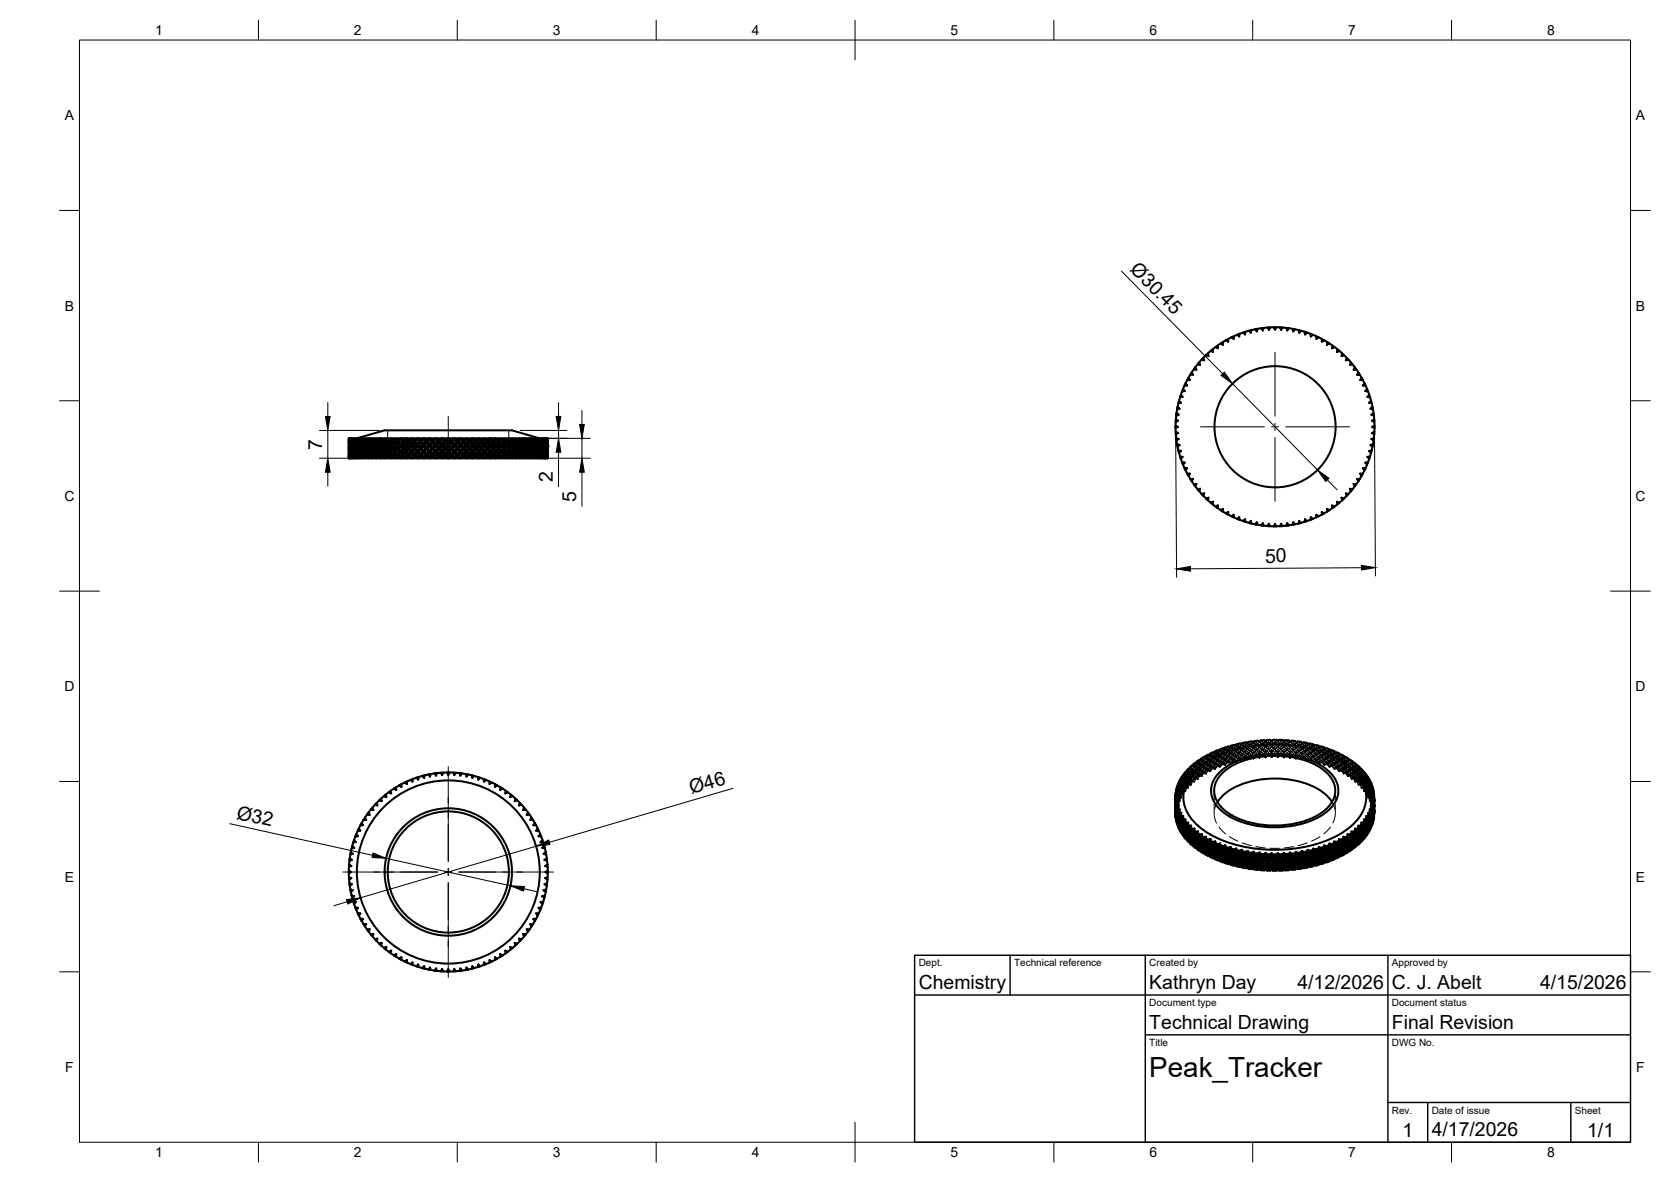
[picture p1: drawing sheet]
<svg xmlns="http://www.w3.org/2000/svg" width="420mm" height="297mm" viewBox="0 0 420 297" stroke-linecap="round" stroke-linejoin="round" font-family="sans-serif">
<defs><g id="words">
<text font-size="7" x="289" y="270.6">Peak_Tracker</text>
<g font-size="4.9">
<text x="283.9" y="67.9" transform="rotate(45 283.9 67.9)">Ø30.45</text>
<text x="81" y="113" transform="rotate(-90 81 113)">7</text>
<text x="139" y="121" transform="rotate(-90 139 121)">2</text>
<text x="144.9" y="126.1" transform="rotate(-90 144.9 126.1)">5</text>
<text x="318.1" y="141.4">50</text>
<text x="173.9" y="199.6" transform="rotate(-16 173.9 199.6)">Ø46</text>
<text x="59.3" y="205.8" transform="rotate(12 59.3 205.8)">Ø32</text>
<text x="231" y="248.5">Chemistry</text>
<text x="289" y="248.5">Kathryn Day</text>
<text x="326.2" y="248.5">4/12/2026</text>
<text x="350" y="248.5">C. J. Abelt</text>
<text x="387.2" y="248.5">4/15/2026</text>
<text x="289" y="258.6">Technical Drawing</text>
<text x="350" y="258.6">Final Revision</text>
<text x="352.6" y="285.7">1</text>
<text x="360" y="285.5">4/17/2026</text>
<text x="399.1" y="285.7">1/1</text>
</g>
<g font-size="3.5">
<text x="39" y="8.8">1</text>
<text x="89" y="8.8">2</text>
<text x="139" y="8.8">3</text>
<text x="189" y="8.8">4</text>
<text x="239" y="8.8">5</text>
<text x="289" y="8.8">6</text>
<text x="339" y="8.8">7</text>
<text x="389" y="8.8">8</text>
<text x="16.3" y="30.2">A</text>
<text x="411.3" y="30.2">A</text>
<text x="16.3" y="78">B</text>
<text x="411.3" y="78">B</text>
<text x="16.2" y="125.9">C</text>
<text x="411.2" y="125.9">C</text>
<text x="16.2" y="173.7">D</text>
<text x="411.2" y="173.7">D</text>
<text x="16.3" y="221.6">E</text>
<text x="411.3" y="221.6">E</text>
<text x="16.4" y="269.4">F</text>
<text x="411.4" y="269.4">F</text>
<text x="39" y="290.8">1</text>
<text x="89" y="290.8">2</text>
<text x="139" y="290.8">3</text>
<text x="189" y="290.8">4</text>
<text x="239" y="290.8">5</text>
<text x="289" y="290.8">6</text>
<text x="339" y="290.8">7</text>
<text x="389" y="290.8">8</text>
</g>
<g font-size="2.5">
<text x="231" y="242.9">Dept.</text>
<text x="255" y="242.9">Technical reference</text>
<text x="289" y="242.9">Created by</text>
<text x="350" y="242.9">Approved by</text>
<text x="289" y="252.8">Document type</text>
<text x="350" y="252.8">Document status</text>
<text x="289" y="262.9">Title</text>
<text x="350" y="262.9">DWG No.</text>
<text x="350" y="279.9">Rev.</text>
<text x="360" y="279.9">Date of issue</text>
<text x="396" y="279.9">Sheet</text>
</g>
</g></defs>
<!-- layer: Visible -->
<g fill="none" stroke="#000" stroke-width=".51">
<path d="M296.7 99.8l-.2 .9M296.8 99.5l.6 .2-.5-.5-.2 .7M297.2 98.3l-.3 .9M297.4 99.7l-.7 .2M297.5 97.8l-.3 .6M297.5 97.8l.4 .5-.6-.2M297.8 96.9l-.3 .8M297.9 98.3l-.7 .1M298 96.6l.5 .3-.4-.6-.3 .6h.7M298.5 95.5h.7M298.5 95.5l-.4 .8M298.8 94.9l-.3 .6"/>
<path d="M298.8 94.9l.4 .6-.5-.3M299.3 94.1l-.5 .8M299.6 93.6l-.3 .6h.7M299.6 93.6l.4 .6-.5-.3M300.2 92.8l.6 .1M300.2 92.8l-.5 .8M300.4 92.6l.4 .3-.3-.6-.3 .5M301.1 91.6l.7 .1M301.1 91.6l-.5 .7M301.5 91.1l-.4 .5M301.5 91.1l.3 .6-.5-.4M302.1 90.4l-.6 .7"/>
<path d="M302.3 90.2l.5 .4-.2-.7-.5 .5 .7 .2M303.2 89.3l.7 .2M303.2 89.2l-.6 .7M303.5 89l.4 .5-.2-.7-.5 .5M304.4 88.2l-.7 .6M304.7 88l.3 .5-.1-.7-.5 .4 .6 .3M305.6 87.2l-.7 .6M305.9 87l.3 .5v-.6l-.6 .3 .6 .3M306.9 86.3l.6 .4M306.9 86.3l-.7 .5M307.2 86.2l.3 .5v-.7l-.6 .3M308.3 85.5l.5 .4"/>
<path d="M308.3 85.5l-.8 .5M308.8 85.2l-.5 .3M308.8 85.2v.7l-.3-.5M309.7 84.8l-.9 .4M309.9 84.7l.3 .5v-.7l-.6 .3 .6 .4M311.1 84.1l-.9 .4M311.4 84l.2 .6 .1-.7-.6 .2 .5 .5M312.6 83.6l-.9 .3M313.2 83.4l-.7 .2 .6 .5M313.2 83.4l-.1 .7-.2-.6M314 83.1l.5 .5M314.1 83.1l-.9 .3"/>
<path d="M314.7 83l-.7 .1M314.7 83l-.2 .6-.1-.6M315.6 82.7l-.9 .2M315.9 82.7l.1 .6 .2-.7-.6 .2 .4 .5M317.1 82.5l.4 .6M317.1 82.5l-.9 .1M317.8 82.4l-.7 .1M317.8 82.4l-.3 .7v-.6M318.7 82.3l-.9 .1M319 82.3l.1 .6 .2-.6M319.3 82.3h-.6l.4 .6M320.3 82.2l-.9 .1"/>
<path d="M320.6 82.3v.6l.3-.6h-.6l.3 .6M320.9 82.2l.9 .1M321.8 82.3h.7l-.4 .6 .1-.6M321.8 82.3l.3 .6M322.5 82.3l.9 .1M323.4 82.4l.6 .1M323.4 82.4l.3 .7M323.7 82.5v.6l.3-.6M324.1 82.5l.9 .1M325.3 82.7l-.1 .6 .4-.5-.6-.2 .2 .7M325.6 82.7l.9 .2M326.5 83l.6 .1"/>
<path d="M326.5 83l.2 .6M326.8 83l-.1 .6 .4-.5M327.1 83.1l.9 .3M328 83.4l.6 .2-.5 .5 .2-.6M328 83.4l.1 .7M328.6 83.6l.9 .3M329.8 84l-.2 .6 .5-.5-.6-.2 .1 .7M330.1 84.1l.9 .4M330.9 84.5l.6 .3-.5 .4 .2-.5M330.9 84.5l.1 .7M331.5 84.8l.9 .4M332.4 85.2l.5 .3"/>
<path d="M332.4 85.2v.7M332.6 85.4l-.2 .5 .5-.4M332.9 85.5l.8 .5M334 86.2l-.3 .5 .6-.4M334.3 86.3l-.6-.3v.7M334.3 86.3l.7 .5M335.3 87l-.4 .5 .7-.3-.6-.3-.1 .6M335.6 87.2l.7 .6M336.5 88l-.4 .5 .7-.3M336.8 88.2l-.5-.4-.2 .7M336.8 88.2l.7 .6M337.5 88.8l.4 .5"/>
<path d="M337.5 88.8l-.2 .7M337.7 89l-.4 .5 .6-.2M338 89.2l.6 .7M338.8 90.2l-.4 .4 .6-.2M339 90.4l-.4-.5-.2 .7M339.1 90.4l.6 .7M339.7 91.1l.4 .5M339.7 91.1l-.3 .6M339.9 91.3l-.5 .4 .7-.1M340.1 91.6l.5 .7M340.8 92.6l-.5 .3 .7-.1M341 92.8l-.4-.5-.3 .6"/>
<path d="M341 92.8l.5 .8M341.5 93.6l.4 .6h-.7l.5-.3M341.5 93.6l-.3 .6M341.9 94.1l.5 .8M342.3 94.9l.4 .6M342.3 94.9l-.3 .6M342.5 95.2l-.5 .3h.7M342.7 95.5l.4 .8M343.2 96.6l-.5 .3h.7l-.3-.6-.4 .6M343.4 96.9l.3 .8M343.7 97.8l.3 .6M343.7 97.8l-.4 .5"/>
<path d="M343.8 99.7l.5-.5 .2 .7M343.9 98.1l-.6 .2 .7 .1M344 98.3l.3 .9M344.4 99.5l-.6 .2 .7 .2M344.5 99.8l.2 .9M87.7 111v-.5v1M87.7 112.2v1zM87.7 111v.5M87.7 113.8v1zM87.7 111h.1M87.7 110.6l.1-.4 .1 .5M87.7 111l.1 .5"/>
<path d="M87.7 112.7l.1 .5M87.7 111.3v1M87.7 113v1M87.7 114.7v.5h.2M87.7 110.5l.1 .5M87.7 111.3l.1 .5M87.7 110.5v.5M87.7 113l.1 .5M87.7 111.8v.5M87.7 112.2v.5M87.7 113.8v1l.1-.5M87.7 114.7v.5l.1-.5"/>
<path d="M87.7 113.5v.5M87.7 114.8l.1 .1M87.8 111.8l.1 .6M87.8 113.5l.1 .5M87.8 111l-.1 .5M87.8 112.7l-.1 .4M87.8 111h.1M87.8 112.1v.6M87.8 111.3v.5M87.8 113.8v.5M87.8 113v.5M87.8 110.5h-.1"/>
<path d="M87.8 111l.2 .5M87.8 112.7l.2 .5M87.9 111.3v.5M87.9 110.2l-.1 .4M87.9 113v.5M87.9 111.8l-.1 .5M87.9 114.6v.6M87.9 113.5l-.1 .5M87.9 110.5v.5M87.9 110.5l-.1 .5M87.9 112.2l-.1 .5M87.9 113.8v1v-.5"/>
<path d="M87.9 114.8l.1 .1M87.9 110.2l.2 .5M87.9 111.8l.2 .6M87.9 113.5l.2 .6M87.9 115.2h.2M87.9 111v.5M87.9 112.7v.4M87.9 111h.2M88 112.1l.1 .6M88 113.8l.1 .5M88 110.5h-.1M88 111.3l-.1 .5"/>
<path d="M88 113l-.1 .5M88 114.7l-.1 .5M88.1 111l.2 .6M88.1 112.7l.2 .5M88.1 110.2l-.1 .4M88.1 111.8l-.1 .5M88.1 113.5l-.1 .5M88.1 111.3l.1 .5M88.1 113l.1 .5M88.1 114.6l.1 .6M88.1 110.5l.1 .5M88.1 110.5v.5"/>
<path d="M88.1 112.2v.5M88.1 113.8v1l.1-.5M88.1 114.8l.2 .1M88.2 110.2l.2 .5M88.2 111.8l.2 .6M88.2 113.5l.2 .6M88.2 115.2h.2M88.2 111l-.1 .5M88.2 112.7l-.1 .4M88.2 111h.2M88.3 112.1l-.1 .6h.2M88.3 113.8l-.1 .5h.2"/>
<path d="M88.3 110.4l-.2 .1M88.3 111.3l-.1 .5M88.3 113l-.1 .5M88.3 114.7l-.1 .5M88.4 111l.2 .6M88.4 112.7l.2 .5M88.4 110.2l-.1 .4M88.4 111.8l-.1 .5M88.4 113.5l-.1 .5M88.4 111.3v.5h.2M88.4 112.9v.6h.2M88.4 114.6v.6h.2"/>
<path d="M88.5 110.5l.1 .5M88.5 110.5l-.1 .5M88.5 112.2l-.1 .5M88.5 113.8v1l.1-.5M88.5 114.8l.1 .1M88.6 110.2l.3 .6M88.6 111.8l.3 .6M88.6 113.5l.3 .6M88.6 115.2h.2M88.6 111l-.1 .5M88.6 112.7l-.1 .4M88.6 111h.2"/>
<path d="M88.6 112.1l-.1 .3 .3 .3M88.6 113.8l-.1 .3 .3 .2M88.6 110.4l-.1 .1M88.7 111.3l-.1 .5M88.7 113l-.1 .5M88.7 114.7l-.1 .5M88.8 111l.3 .6M88.8 112.7l.3 .5M88.8 110.2l-.1 .4M88.8 111.8l-.1 .5M88.8 113.5l-.1 .5M88.9 111.2l-.2 .1 .1 .5h.2"/>
<path d="M88.9 112.9l-.2 .1 .1 .5h.2M88.9 114.6l-.2 .1 .1 .5h.2M88.9 110.5l.2 .5M88.9 110.5l-.1 .5M88.9 112.2l-.1 .5M88.9 113.8l-.1 .5 .1 .5 .2-.5M88.9 114.8l.2 .1M89 110.2l.4 .6M89 111.8l.4 .6M89 113.5l.4 .6M89 115.2h.3M89.1 111l-.2 .5"/>
<path d="M89.1 112.7l-.2 .4M89.1 111h.2M89.1 112.1l-.2 .1 .1 .2 .1 .3h.2M89.1 113.7l-.2 .1 .1 .3 .1 .2h.2M89.1 110.4l-.2 .1M89.2 111.3l-.2 .5M89.2 113l-.2 .5M89.2 114.7l-.2 .5M89.3 111l.4 .6M89.3 112.7l.4 .6M89.3 110.2l-.1 .4M89.3 111.8l-.1 .5"/>
<path d="M89.3 113.5l-.1 .5M89.4 111.2l-.2 .1 .1 .5h.3M89.4 112.9l-.2 .1 .1 .5h.3M89.4 114.6l-.2 .1 .1 .5h.3M89.5 110.5l.1 .5M89.5 110.5l-.2 .5M89.5 112.2l-.2 .5M89.5 113.8l-.2 .5 .2 .5 .1-.5M89.5 114.8l.2 .1M89.6 110.2l.4 .6M89.6 111.8l.4 .6M89.6 113.5l.4 .6"/>
<path d="M89.6 115.2h.3M89.6 111l-.1 .5M89.6 112.7l-.1 .4M89.6 111h.3M89.7 112l-.2 .2v.2l.1 .3h.3M89.7 113.7l-.2 .1v.3l.1 .2h.3M89.7 110.4l-.2 .1M89.7 110.2l7-2.1h32l7 2.1M89.7 111.3l-.1 .5M89.7 113l-.1 .5M89.7 114.7l-.1 .5M89.9 111l.4 .6"/>
<path d="M89.9 112.7l.4 .6M89.9 110.2l-.2 .4M89.9 111.8l-.2 .5M89.9 113.5l-.2 .5M90 111.2l-.3 .1 .2 .5h.3M90 112.9l-.3 .1 .2 .5h.3M90 114.5l-.3 .2 .2 .5h.3M90.1 110.5l.2 .5M90.1 110.5l-.2 .5M90.1 112.2l-.2 .5M90.1 113.8a.67 .67 0 0 0 0 1l.2-.5M90.1 114.8l.2 .2"/>
<path d="M90.2 110.2l.5 .6M90.2 111.8l.5 .7M90.2 113.5l.5 .6M90.2 115.2h.4M90.3 111l-.2 .5M90.3 112.7l-.2 .4M90.3 111h.3M90.3 112l-.2 .2 .1 .2 .1 .3h.3M90.3 113.7l-.2 .1 .1 .3 .1 .2h.3M90.3 110.4l-.2 .1M90.4 111.3l-.2 .5M90.4 113l-.2 .5"/>
<path d="M90.4 114.7l-.2 .5M90.6 111l.4 .6M90.6 112.7l.4 .6M90.6 110.2l-.2 .4M90.6 111.8l-.2 .5M90.6 113.5l-.2 .5M90.7 111.2l-.3 .1 .2 .5h.4M90.7 112.9l-.3 .1 .2 .5h.4M90.7 114.5l-.3 .2 .2 .5h.4M90.8 110.5l.2 .5M90.8 110.5l-.2 .5M90.8 112.2l-.2 .5"/>
<path d="M90.8 113.8a.67 .67 0 0 0 0 1l.2-.5M90.8 114.8l.2 .2M91 110.2l.4 .6M91 111.8l.4 .7M91 113.5l.4 .7M91 115.2h.4M91 111l-.2 .5M91 112.7l-.2 .4M91 111h.4M91 112l-.2 .2 .1 .2 .1 .3h.4M91 113.7l-.2 .1 .1 .3 .1 .2h.4M91 110.3l-.2 .2"/>
<path d="M91.2 111.3l-.2 .5M91.2 113l-.2 .5M91.2 114.7l-.2 .5M91.4 111l.4 .7M91.4 112.7l.4 .6M91.4 110.2l-.2 .4M91.4 111.8l-.2 .5M91.4 113.5l-.2 .5M91.4 111.2l-.2 .1 .1 .3 .1 .2h.4M91.4 112.8l-.2 .2 .1 .2 .1 .3h.4M91.4 114.5l-.2 .2 .1 .2 .1 .3h.4M91.6 110.5l.2 .5"/>
<path d="M91.6 110.5l-.2 .5M91.6 112.2l-.2 .5M91.6 113.8a.63 .63 0 0 0 0 1l.2-.5M91.6 114.8l.2 .2M91.8 110.2l.5 .6M91.8 111.8l.5 .7M91.8 113.5l.5 .7M91.8 115.2h.5M91.8 112l-.2 .2 .2 .5h.4M91.8 111l-.2 .5M91.8 113.7l-.2 .1 .2 .5h.4M91.8 112.7l-.2 .4"/>
<path d="M91.8 111h.4M91.8 110.3l-.2 .2M92 111.3l-.2 .5M92 113l-.2 .5M92 114.7l-.2 .5M92.2 111l.6 .7M92.2 112.7l.6 .7M92.3 111.2l-.3 .1 .3 .5h.4M92.3 110.2l-.3 .4M92.3 112.8l-.3 .2 .3 .5h.4M92.3 111.8l-.3 .5M92.3 114.5l-.3 .2 .3 .5h.4"/>
<path d="M92.3 113.5l-.3 .5M92.5 110.5l.3 .5M92.5 110.5l-.3 .5M92.5 112.2l-.3 .5M92.5 113.8a.57 .57 0 0 0 0 1l.3-.5M92.5 114.8l.3 .2M92.7 110.2l.5 .7M92.7 111.8l.5 .7M92.7 113.5l.5 .7M92.7 115.2h.5M92.8 112l-.3 .2 .1 .2 .2 .3h.4M92.8 111l-.3 .5"/>
<path d="M92.8 113.7l-.3 .1 .1 .3 .2 .2h.4M92.8 112.7l-.3 .4M92.8 111h.4M92.8 110.3l-.3 .2M92.9 111.3l-.2 .5M92.9 113l-.2 .5M92.9 114.7l-.2 .5M93.2 111l.5 .7M93.2 112.7l.5 .7M93.2 111.1l-.3 .2 .3 .5h.4M93.2 110.2l-.3 .4M93.2 112.8l-.3 .2 .3 .5h.4"/>
<path d="M93.2 111.8l-.3 .5M93.2 114.5l-.3 .2 .3 .5h.4M93.2 113.5l-.3 .5M93.4 110.5l.3 .5M93.4 110.5l-.2 .5M93.4 112.2l-.2 .5M93.4 113.8a.57 .57 0 0 0 0 1l.3-.5M93.4 114.8l.3 .2M93.6 110.2l.6 .7M93.6 111.8l.6 .8M93.6 113.5l.6 .7M93.6 115.2h.7"/>
<path d="M93.7 112l-.3 .2 .3 .5h.5M93.7 111l-.3 .5M93.7 113.6l-.3 .2 .2 .3 .1 .2h.5M93.7 112.7l-.3 .4M93.7 111h.5M93.7 110.3l-.3 .2M93.9 111.3l-.3 .5M93.9 113l-.3 .5M93.9 114.7l-.3 .5M94.2 111l.6 .7M94.2 112.7l.6 .7M94.2 111.1l-.3 .2 .4 .5h.4"/>
<path d="M94.2 112.8l-.3 .2 .4 .5h.4M94.2 114.5l-.3 .2 .4 .5h.4M94.3 110.2l-.4 .4M94.3 111.8l-.4 .5M94.3 113.5l-.4 .5M94.5 110.5l.3 .5M94.5 110.5l-.3 .5M94.5 112.2l-.3 .5M94.5 113.8a.55 .55 0 0 0 0 1l.3-.5M94.5 114.8l.3 .2M94.7 110.2l.6 .7M94.7 111.8l.6 .8"/>
<path d="M94.7 113.5l.6 .7M94.7 115.2h.7M94.8 111.9l-.3 .3a.55 .55 0 0 0 .7 .5M94.8 113.6l-.3 .2a.55 .55 0 0 0 .7 .5M94.8 110.3l-.3 .2M94.8 111h.4M94.8 111l-.3 .5M94.8 112.7l-.3 .4M95 111.3l-.3 .5M95 113l-.3 .5M95 114.7l-.3 .5M95.2 111l.7 .7"/>
<path d="M95.2 112.7l.7 .7M95.3 111.1l-.3 .2a.57 .57 0 0 0 .8 .5M95.3 112.8l-.3 .2a.57 .57 0 0 0 .8 .5M95.3 114.4l-.3 .3a.57 .57 0 0 0 .8 .5M95.4 110.2l-.4 .4M95.4 111.8l-.4 .5M95.4 113.5l-.4 .5M95.6 110.5l.3 .5M95.6 110.5l-.4 .5M95.6 112.2l-.4 .5M95.6 113.8l-.4 .5 .4 .5 .3-.5M95.6 114.8l.3 .3"/>
<path d="M95.8 110.2l.7 .7M95.8 111.8l.7 .8M95.8 113.5l.7 .7M95.8 115.2h.7M95.9 111.9l-.3 .3a.58 .58 0 0 0 .8 .5M95.9 113.6l-.3 .2a.58 .58 0 0 0 .8 .5M95.9 110.2l-.3 .3M95.9 111h.5M95.9 111l-.3 .5M95.9 112.7l-.3 .4M96.2 111.3l-.4 .5M96.2 113l-.4 .5"/>
<path d="M96.2 114.7l-.4 .5M96.4 111l.7 .8M96.4 112.7l.7 .7M96.5 111.1l-.3 .2a.61 .61 0 0 0 .8 .5M96.5 112.7l-.3 .3a.61 .61 0 0 0 .8 .5M96.5 114.4l-.3 .3a.61 .61 0 0 0 .8 .5M96.5 110.2l-.3 .4M96.5 111.8l-.3 .5M96.5 113.5l-.3 .5M96.8 110.5l.3 .5M96.8 110.5l-.4 .5M96.8 112.2l-.4 .5"/>
<path d="M96.8 113.8l-.4 .5 .4 .5 .3-.5M96.8 114.8l.3 .3M97 110.2l.7 .7M97 111.8l.7 .8M97 113.5l.7 .8M97 115.2h.7M97.1 111.9l-.3 .3a.63 .63 0 0 0 .8 .5M97.1 113.6l-.3 .2a.63 .63 0 0 0 .8 .5M97.1 110.2l-.3 .3M97.1 111h.5M97.1 111l-.3 .5M97.1 112.7l-.3 .4"/>
<path d="M97.4 111.3l-.4 .5M97.4 113l-.4 .5M97.4 114.7l-.4 .5M97.6 111l.7 .8M97.6 112.7l.7 .7M97.7 111l-.3 .3a.66 .66 0 0 0 .9 .5M97.7 112.7l-.3 .3a.66 .66 0 0 0 .9 .5M97.7 114.4l-.3 .3a.66 .66 0 0 0 .9 .5M97.7 110.2l-.3 .4M97.7 111.8l-.3 .5M97.7 113.5l-.3 .5M98 110.5l.4 .5"/>
<path d="M98 110.5l-.4 .5M98 112.2l-.4 .5M98 113.8l-.4 .5 .4 .5 .4-.5M98 114.8l.3 .3M98.3 110.2l.7 .8M98.3 111.8l.7 .8M98.3 113.5l.7 .8M98.3 115.2h.7M98.3 111.9l-.3 .3a.66 .66 0 0 0 .9 .5M98.3 113.5l-.3 .3a.74 .74 0 0 0 1 .6l-.4 .3a.68 .68 0 0 0 1 .5M98.3 110.2l-.3 .3M98.4 111h.5"/>
<path d="M98.4 111l-.4 .5M98.4 112.7l-.4 .4M98.6 111.3l-.3 .5M98.6 113l-.3 .5M98.6 114.7l-.3 .5M98.9 111l.7 .9-.3 .3a.69 .69 0 0 0 .9 .5M98.9 112.7l.7 .8M99 111l-.4 .3a.68 .68 0 0 0 1 .5M99 112.7l-.4 .3a.68 .68 0 0 0 1 .5M99 110.2l-.4 .4M99 111.8l-.4 .5M99 113.5l-.4 .5"/>
<path d="M99.3 110.5l.4 .5M99.3 110.5l-.4 .5M99.3 112.2l-.4 .5M99.3 113.8l-.4 .5 .4 .5 .4-.5M99.3 114.8l.3 .3M99.6 110.2l.7 .8M99.6 111.8l.7 .9M99.6 113.5l.7 .8M99.6 115.2h.8M99.6 113.5l-.3 .3a.69 .69 0 0 0 .9 .5M99.6 110.2l-.3 .3M99.7 111h.5"/>
<path d="M99.7 111l-.4 .5M99.7 112.7l-.4 .4M100 111.3l-.4 .5M100 113l-.4 .5M100 114.7l-.4 .5M100.2 111l.7 .8M100.2 112.7l.7 .8M100.3 111l-.3 .3a.71 .71 0 0 0 .9 .5M100.3 112.7l-.3 .3a.71 .71 0 0 0 .9 .5M100.3 114.3l-.3 .4a.71 .71 0 0 0 .9 .5M100.4 110.2l-.4 .4M100.4 111.8l-.4 .5"/>
<path d="M100.4 113.5l-.4 .5M100.6 110.5l.4 .5M100.6 110.5l-.4 .5M100.6 112.2l-.4 .5M100.6 113.8l-.4 .5 .4 .5 .4-.5M100.6 114.8l.3 .4M100.9 110.2l.7 .8-.3 .3a.72 .72 0 0 0 1 .5l-.7-.8h-.6M100.9 110.2l.7 .8M100.9 111.8l.7 .9M100.9 111.8l-.3 .4a.71 .71 0 0 0 1 .5M100.9 113.5l.7 .8M100.9 115.2h.9"/>
<path d="M100.9 110.2l-.3 .3M101 111l-.4 .5M101 112.7l-.4 .4M101.3 111.3l-.4 .5M101.3 113l-.4 .5M101.3 114.7l-.4 .5M101.6 111l.7-.8 .7 .8-.7-.8-.3 .3 .5 .5M101.6 112.7l.7 .8zM101.6 112.7l-.3 .3a.72 .72 0 0 0 1 .5M101.6 114.3l.7 .9a.72 .72 0 0 1-1-.5zM101.6 112.7l-.7 .8 .7 .8a.71 .71 0 0 1-1-.5l.3-.3M101.6 111l-.7 .8 .7 .9"/>
<path d="M101.6 114.3h.1M101.6 111h.1M101.6 111l.7 .8M101.8 110.2l-.5 .4M101.8 111.8l-.5 .5M101.8 113.5l-.5 .5M102 110.5l-.4 .5M102 112.2l-.4 .5M102 113.8l-.4 .5 .4 .5 .5-.5M102.3 111.8l.7 .9a.72 .72 0 0 1-1-.5zM102.3 113.5l.7 .8zM102.3 113.5l-.3 .3a.72 .72 0 0 0 1 .5l-.2 .4a.71 .71 0 0 0 .9 .5"/>
<path d="M102.3 111.8l-.7 .9M102.3 113.5l-1.4 1.7M102.3 111.8h.1M102.3 111.8l.7 .9M102.5 111h.5l-.2 .3a.71 .71 0 0 0 .9 .5M102.5 111l-.5 .5M102.5 112.7l-.5 .4M102.8 111.3l-.5 .5M102.8 113l-.5 .5M102.8 114.7l-.5 .5h.9M103 111l.7 .8zM103 112.7l.7 .8a.71 .71 0 0 1-.9-.5z"/>
<path d="M103 112.7h.1M103 112.7l-.7 .8M103.1 112.7l.6 .8M103.1 114.3l.6 .9M103.2 110.2l-.4 .4M103.2 111.8l-.4 .5M103.2 113.5l-.4 .5M103.5 110.5l-.4 .5M103.5 112.2l-.4 .5M103.5 113.8l-.4 .5 .2 .3 .2 .2 .4-.5M103.7 110.2l-.2 .3a.7 .7 0 0 0 .9 .5l.8 .8a.71 .71 0 0 1-1-.5l.2-.3zM103.7 111.8l.7 .9z"/>
<path d="M103.7 111.8l-.2 .4a.7 .7 0 0 0 .9 .5M103.7 110.2l-1.4 1.6M103.7 113.5l.7 .8a.7 .7 0 0 1-.9-.5zM103.7 113.5h.1M103.7 111.8l-.7 .9M103.7 113.5l-1.4 1.7-.3-.4M103.8 110.2l.6 .8M103.8 113.5l.6 .8M103.8 115.2h.9M103.9 111l-.4 .5M103.9 112.7l-.4 .4M104.2 111.3l-.4 .5"/>
<path d="M104.2 113l-.4 .5M104.2 114.7l-.5 .5M104.4 111h.1M104.4 112.7l.8 .8zM104.4 112.7l-.2 .3a.71 .71 0 0 0 1 .5M104.4 111l-.7 .8M104.4 114.3l.8 .9a.71 .71 0 0 1-1-.5zM104.4 114.3h.1M104.4 112.7l-.7 .8M104.5 111l.7 .8M104.7 110.2l-.5 .4M104.7 111.8l-.5 .5"/>
<path d="M104.7 113.5l-.5 .5M105 110.5l-.5 .5M105 112.2l-.5 .5M105 113.8l-.5 .5 .5 .5 .4-.5M105.2 111.8l.7 .9a.58 .58 0 0 1-.7-.2 .58 .58 0 0 1 0-.7zM105.2 111.8h.1M105.2 110.2l-.8 .8M105.2 113.5l.7 .8zM105.2 113.5l-.2 .3a.71 .71 0 0 0 .9 .5l-.2 .4a.7 .7 0 0 0 .9 .5M105.2 111.8l-.8 .9M105.2 113.5l-1.5 1.7-.2-.4M105.3 110.2l.6 .8-.7-.8-.2 .3 .4 .5"/>
<path d="M105.3 111.8l.6 .9M105.3 115.2h.9M105.4 111h.5l-.2 .3a.7 .7 0 0 0 .9 .5M105.4 111l-.4 .5M105.4 112.7l-.4 .4M105.7 111.3l-.4 .5M105.7 113l-.4 .5M105.7 114.7l-.5 .5M105.9 111l.7 .8zM105.9 112.7l.7 .8a.7 .7 0 0 1-.9-.5zM105.9 112.7h.1M105.9 112.7l-.7 .8"/>
<path d="M106 112.7l.6 .8M106 114.3h-.1l.7 .9M106.2 110.2l-.5 .4M106.2 111.8l-.5 .5M106.2 113.5l-.5 .5M106.5 110.5l-.5 .5M106.5 112.2l-.5 .5M106.5 113.8l-.5 .5 .3 .3 .2 .2 .4-.5M106.6 110.2a.61 .61 0 0 0 .1 .6 .61 .61 0 0 0 .7 .2l.7 .8a.67 .67 0 0 1-.8-.5l.1-.3zM106.6 111.8l.7 .5 .1 .4zM106.6 111.8a.61 .61 0 0 0 .1 .7 .61 .61 0 0 0 .7 .2M106.6 110.2l-1.4 1.6"/>
<path d="M106.6 113.5l.8 .8a.59 .59 0 0 1-.7-.1 .59 .59 0 0 1-.1-.7zM106.6 113.5h.2M106.6 111.8l-.7 .9M106.6 113.5l-1.4 1.7-.2-.4M106.8 110.2l.6 .8M106.8 113.5l.6 .8M106.8 115.2h.9M106.9 111l-.4 .5M106.9 112.7l-.4 .4M107.3 111.3l-.5 .5M107.3 113l-.5 .5M107.3 114.7l-.7 .5"/>
<path d="M107.4 111h.2M107.4 112.7l.6 .4 .1 .4zM107.4 112.7a.64 .64 0 0 0 .7 .8M107.4 111l-.8 .8M107.4 114.3l.7 .9a.67 .67 0 0 1-.8-.5zM107.4 114.3h.2M107.4 112.7l-.8 .8M107.6 111l.5 .8M107.7 110.2l-.4 .4M107.7 111.8l-.4 .5M107.7 113.5l-.4 .5M108 110.5l-.4 .5"/>
<path d="M108 112.2l-.4 .5M108 113.8l-.4 .5 .2 .3 .2 .2 .5-.5M108.1 111.8l.8 .9a.61 .61 0 0 1-.7-.2 .61 .61 0 0 1-.1-.7zM108.1 111.8h.2M108.1 110.2l-.7 .8M108.1 113.5l.5 .2 .3 .6zM108.1 113.5a.66 .66 0 0 0 .8 .8 .69 .69 0 0 0 .7 .9M108.1 111.8l-.7 .9M108.1 113.5l-1.5 1.7-.1-.4M108.3 110.2l.6 .8-.8-.8-.1 .3 .5 .5M108.3 111.8l.6 .9M108.3 115.2h.9"/>
<path d="M108.5 111h.4a.69 .69 0 0 0 .7 .8M108.5 111l-.5 .5M108.5 112.7l-.5 .4M108.8 111.3l-.5 .5M108.8 113l-.5 .5M108.8 114.7l-.7 .5M108.9 111h.2l.5 .5v.3zM108.9 112.7l.7 .8a.62 .62 0 0 1-.6-.2 .62 .62 0 0 1-.1-.6zM108.9 112.7h.2M108.9 112.7l-.8 .8M109.1 112.7l.5 .8M109.1 114.3h-.2l.7 .9"/>
<path d="M109.2 110.2l-.4 .4M109.2 111.8l-.4 .5M109.2 113.5l-.4 .5M109.6 110.5l-.5 .5M109.6 112.2l-.5 .5M109.6 113.8l-.5 .5 .5 .5 .4-.5M109.6 110.2l.8 .8a.73 .73 0 0 0 .8 .8l-.8-.8a.62 .62 0 0 1-.6-.2 .62 .62 0 0 1-.2-.6zM109.6 111.8l.5 .3 .3 .6zM109.6 111.8a.68 .68 0 0 0 .8 .9M109.6 110.2l-1.5 1.6M109.6 113.5l.8 .8a.62 .62 0 0 1-.6-.1 .62 .62 0 0 1-.2-.7zM109.6 113.5h.3"/>
<path d="M109.6 111.8l-.7 .9M109.6 113.5l-1.5 1.7-.1-.4M109.9 110.2l.5 .8M109.9 113.5l.5 .8M109.9 115.2h.9M110 111l-.4 .5M110 112.7l-.4 .4M110.3 111.3l-.4 .5M110.3 113l-.4 .5M110.3 114.7l-.4 .5h-.3M110.4 111h.3M110.4 112.7a.59 .59 0 0 1 .7 .4l.1 .4z"/>
<path d="M110.4 112.7a.73 .73 0 0 0 .8 .8M110.4 111l-.8 .8M110.4 114.3l.8 .9a.63 .63 0 0 1-.7-.2 .63 .63 0 0 1-.1-.7zM110.4 114.3h.3M110.4 112.7l-.8 .8M110.7 111l.4 .5 .1 .3M110.8 110.2l-.5 .4M110.8 111.8l-.5 .5M110.8 113.5l-.5 .5M111.1 110.5l-.4 .5M111.1 112.2l-.4 .5M111.1 113.8l-.4 .5 .2 .3 .2 .2 .5-.5"/>
<path d="M111.2 111.8l.7 .9a.63 .63 0 0 1-.7-.9zM111.2 111.8h.3M111.2 110.2l-.8 .8M111.2 113.5a.64 .64 0 0 1 .7 .8zM111.2 113.5a.73 .73 0 0 0 .7 .8v.4a.65 .65 0 0 0 .8 .5M111.2 111.8l-.8 .9M111.2 113.5l-1.6 1.7v-.4M111.5 110.2l.4 .4v.4l-.7-.8-.1 .3 .5 .5M111.5 111.8l.4 .5v.4M111.5 115.2h.9M111.6 111h.3v.3a.65 .65 0 0 0 .8 .5M111.6 111l-.5 .5"/>
<path d="M111.6 112.7l-.5 .4M111.9 111.3l-.4 .5M111.9 113l-.4 .5M111.9 114.7l-.4 .5h-.3M111.9 111a.66 .66 0 0 1 .8 .8zM111.9 112.7l.8 .8a.65 .65 0 0 1-.8-.8zM111.9 112.7h.3M111.9 112.7l-.7 .8M112.2 112.7l.5 .4v.4M112.2 114.3h-.3l.8 .9M112.4 110.2l-.5 .4M112.4 111.8l-.5 .5"/>
<path d="M112.4 113.5l-.5 .5M112.7 110.2l.8 .8 .2 .6 .2 .2h.3l-.7-.8a.64 .64 0 0 1-.8-.8zM112.7 111.8a.64 .64 0 0 1 .8 .9zM112.7 111.8a.76 .76 0 0 0 .8 .9M112.7 110.2l-1.5 1.6M112.7 110.5l-.5 .5M112.7 113.5l.8 .8a.64 .64 0 0 1-.8-.8zM112.7 113.5h.3M112.7 111.8l-.8 .9M112.7 112.2l-.5 .5M112.7 113.8l-.5 .5 .5 .5 .5-.5M112.7 113.5l-1.5 1.7-.1-.4"/>
<path d="M113 110.2l.5 .4v.4M113 113.5l.5 .5v.3M113 115.2h.9M113.2 111l-.5 .5M113.2 112.7l-.5 .4M113.5 111h.3M113.5 112.7a.64 .64 0 0 1 .6 .1 .64 .64 0 0 1 .1 .7zM113.5 112.7v.3l.4 .5h.3M113.5 111l-.8 .8M113.5 114.3l.7 .9h-.3l-.4-.5zM113.5 114.3h.3M113.5 112.7l-.8 .8"/>
<path d="M113.5 111.3l-.5 .5M113.5 113l-.5 .5M113.5 114.7a.64 .64 0 0 1-.8 .5M113.8 111l.5 .5-.1 .3M113.9 110.2l-.4 .4M113.9 111.8l-.4 .5M113.9 113.5l-.4 .5M114.2 111.8l.8 .9h-.3l-.4-.5zM114.2 111.8h.4M114.2 110.2l-.7 .8M114.2 113.5a.62 .62 0 0 1 .7 .2 .62 .62 0 0 1 .1 .6zM114.2 113.5l.1 .3 .4 .5h.3l.1 .4 .4 .5h.3"/>
<path d="M114.2 111.8l-.7 .9M114.2 113.5l-1.5 1.7v-.4M114.3 110.5l-.5 .5M114.3 112.2l-.5 .5M114.3 113.8l-.5 .5 .5 .5 .4-.5M114.6 110.2l.5 .4-.1 .4-.8-.8 .1 .3 .4 .5M114.6 111.8l.5 .5-.1 .4M114.6 115.2h.9M114.7 111h.3l.1 .3 .4 .5h.3M114.7 111l-.4 .5M114.7 112.7l-.4 .4M115 111a.62 .62 0 0 1 .7 .2 .62 .62 0 0 1 .1 .6z"/>
<path d="M115 112.7l.8 .8h-.3l-.4-.5zM115 112.7h.4M115 112.7l-.8 .8M115.1 111.3l-.5 .5M115.1 113l-.5 .5M115.1 114.7a.66 .66 0 0 1-.9 .5M115.4 112.7l.4 .4v.4M115.4 114.3h-.4l.8 .9M115.5 110.2l-.4 .4M115.5 111.8l-.4 .5M115.5 113.5l-.4 .5M115.8 110.2l.7 .8 .1 .3 .7 .5-.8-.8-.4-.2z"/>
<path d="M115.8 111.8a.61 .61 0 0 1 .6 .2 .61 .61 0 0 1 .1 .7zM115.8 111.8l.3 .6 .4 .3M115.8 110.2l-1.6 1.6M115.8 113.5l.7 .8-.4-.2zM115.8 113.5h.4M115.8 111.8l-.8 .9M115.8 113.5l-1.6 1.7 .1-.4M115.8 110.5l-.4 .5M115.8 112.2l-.4 .5M115.8 113.8l-.4 .5 .4 .5 .5-.5M116.2 110.2l.4 .4-.1 .4M116.2 113.5l.4 .5-.1 .3"/>
<path d="M116.2 115.2h.9M116.3 111l-.5 .5M116.3 112.7l-.5 .4M116.5 111h.4M116.5 112.7a.61 .61 0 0 1 .7 .1 .61 .61 0 0 1 .1 .7zM116.5 112.7l.1 .3 .7 .5M116.5 111l-.7 .8M116.5 114.3l.8 .9-.7-.5zM116.5 114.3h.4M116.5 112.7l-.7 .8M116.6 111.3l-.4 .5M116.6 113l-.4 .5"/>
<path d="M116.6 114.7a.66 .66 0 0 1-.8 .5M116.9 111l.5 .5-.1 .3M117.1 110.2l-.5 .4M117.1 111.8l-.5 .5M117.1 113.5l-.5 .5M117.3 111.8l.7 .9-.6-.5zM117.3 111.8h.4M117.3 110.2l-.8 .8M117.3 113.5a.59 .59 0 0 1 .6 .2 .59 .59 0 0 1 .1 .6zM117.3 113.5l.1 .3 1.4 1.4M117.3 111.8l-.8 .9M117.3 113.5l-1.5 1.7v-.4"/>
<path d="M117.4 110.5l-.5 .5M117.4 112.2l-.5 .5M117.4 113.8l-.5 .5 .3 .3 .2 .2 .4-.5M117.7 110.2l.5 .4-.2 .4-.7-.8 .5 .8M117.7 111.8l.5 .5-.2 .4M117.7 115.2h.9M117.8 111h.2l.2 .3 .6 .5M117.8 111l-.4 .5M117.8 112.7l-.4 .4M118 111a.69 .69 0 0 1 .9 .5l-.1 .3zM118 112.7l.8 .8-.6-.5zM118 112.7h.5"/>
<path d="M118 112.7l-.7 .8M118.2 111.3l-.5 .5M118.2 113l-.5 .5M118.2 114.7a.67 .67 0 0 1-.9 .5M118.5 112.7l.4 .4-.1 .4M118.5 114.3h-.5l.8 .9M118.6 110.2l-.4 .4M118.6 111.8l-.4 .5M118.6 113.5l-.4 .5M118.8 110.2l1.4 1.6zM118.8 111.8a.58 .58 0 0 1 .6 .2 .58 .58 0 0 1 .1 .7zM118.8 111.8l.7 .9"/>
<path d="M118.8 110.2l-1.5 1.6M118.8 113.5l.7 .8zM118.8 113.5h.4M118.8 111.8l-.8 .9M118.8 113.5l-1.5 1.7 .1-.4M118.9 110.5l-.4 .5M118.9 112.2l-.4 .5M118.9 113.8l-.4 .5 .4 .5 .5-.5M119.2 110.2l.5 .4-.2 .4M119.2 113.5l.5 .5-.2 .3M119.2 115.2h.9M119.4 111l-.5 .5"/>
<path d="M119.4 112.7l-.5 .4M119.5 111h.5M119.5 112.7a.71 .71 0 0 1 .9 .4l-.2 .4zM119.5 112.7l.7 .8M119.5 111l-.7 .8M119.5 114.3l.7 .9zM119.5 114.3h.5M119.5 112.7l-.7 .8M119.7 111.3l-.5 .5M119.7 113l-.5 .5M119.7 114.7a.7 .7 0 0 1-.9 .5M120 111l.4 .5-.2 .3"/>
<path d="M120.1 110.2l-.4 .4M120.1 111.8l-.4 .5M120.1 113.5l-.4 .5M120.2 111.8l.8 .9zM120.2 111.8h.5M120.2 110.2l-.7 .8M120.2 113.5a.71 .71 0 0 1 1 .5l-.2 .3zM120.2 113.5l1.5 1.7M120.2 111.8l-.7 .9M120.2 113.5l-1.4 1.7 .1-.4M120.4 110.5l-.4 .5M120.4 112.2l-.4 .5"/>
<path d="M120.4 113.8l-.4 .5 .2 .3 .2 .2 .5-.5M120.7 110.2l.5 .4-.2 .4-.8-.8 .7 .8M120.7 111.8l.5 .5-.2 .4M120.7 115.2h.9M120.9 111l.8 .8M120.9 111l-.5 .5M120.9 112.7l-.5 .4M121 111a.7 .7 0 0 1 .9 .5l-.2 .3zM121 112.7l.7 .8zM121 112.7h.5M121 112.7l-.8 .8M121.2 111.3l-.5 .5"/>
<path d="M121.2 113l-.5 .5M121.2 114.7a.71 .71 0 0 1-1 .5M121.5 112.7l.4 .4-.2 .4M121.5 114.3h-.5l.7 .9M121.6 110.2l-.4 .4M121.6 111.8l-.4 .5M121.6 113.5l-.4 .5M121.7 110.2l1.4 1.6zM121.7 111.8a.71 .71 0 0 1 .9 .5l-.2 .4zM121.7 111.8l.7 .9M121.7 110.2l-1.5 1.6M121.7 113.5l.7 .8z"/>
<path d="M121.7 113.5h.5M121.7 111.8l-.7 .9M121.7 113.5l-1.5 1.7 .2-.4M121.9 110.5l-.4 .5M121.9 112.2l-.4 .5M121.9 113.8l-.4 .5 .2 .3 .2 .2 .4-.5M122.2 110.2l.4 .4-.2 .4M122.2 113.5l.4 .5-.2 .3M122.3 111l-.4 .5M122.3 112.7l-.4 .4M122.4 111h.5M122.4 112.7a.72 .72 0 0 1 1 .4l-.3 .4z"/>
<path d="M122.4 112.7l.7 .8M122.4 111l-.7 .8M122.4 114.3l.7 .9zM122.4 114.3h.5M122.4 112.7l-.7 .8M122.6 110.6l.5-.4-.7 .8M122.6 111.3l-.4 .5M122.6 113l-.4 .5M122.6 114.7a.71 .71 0 0 1-.9 .5M122.9 111l.5 .5-.3 .3M123.1 111.8l-.5 .5M123.1 113.5l-.5 .5"/>
<path d="M123.1 110.2l.7 .8zM123.1 111.8l.7 .9zM123.1 111.8h.5M123.1 113.5a.72 .72 0 0 1 1 .5l-.3 .3zM123.1 113.5l.7 .8M123.1 111.8l-.7 .9M123.1 113.5l-1.4 1.7 .2-.4M123.4 110.5l-.5 .5M123.4 112.2l-.5 .5M123.4 113.8l-.5 .5 .5 .5 .4-.5M123.6 110.2l.5 .4-.3 .4M123.6 111.8l.5 .5-.3 .4"/>
<path d="M123.6 115.2h.9M123.8 111l-.4 .5M123.8 112.7l-.4 .4M123.8 111h.6M123.8 111l.7 .8M123.8 112.7l.7 .8M123.8 112.7h.6M123.8 111l-.7 .8M123.8 114.3h.6M123.8 114.3l.7 .9M123.8 112.7l-.7 .8M124.1 111.3l-.5 .5"/>
<path d="M124.1 113l-.5 .5M124.1 114.7a.72 .72 0 0 1-1 .5h-.9M124.4 111l.4 .5-.3 .3M124.4 112.7l.4 .4-.3 .4M124.5 111.8h.5M124.5 111.8l.7 .9M124.5 110.2l-.4 .4M124.5 113.5l.7 .8M124.5 113.5h.5M124.5 111.8l-.4 .5M124.5 113.5l-.4 .5M124.5 113.5l-1.4 1.7 .3-.4"/>
<path d="M124.5 110.2l.3 .3M124.5 110.2l-.7 .8M124.5 111.8l-.7 .9M124.8 110.5l.4 .5M124.8 110.5l-.4 .5M124.8 112.2l-.4 .5M124.8 113.8l-.4 .5 .1 .3 .3 .2 .4-.5M124.8 114.8l-.3 .4M125 110.2l.4 .4-.3 .4M125 111.8l.4 .5-.3 .4M125 113.5l.4 .5-.3 .3M125 115.2h.8"/>
<path d="M125.1 111l.7 .8M125.1 112.7l.7 .8M125.1 114.3l.7 .9M125.2 111h.5M125.2 112.7h.5M125.2 111l-.4 .5M125.2 114.3h.5M125.2 112.7l-.4 .4M125.4 111.3l-.4 .5M125.4 113l-.4 .5M125.4 114.7a.71 .71 0 0 1-.9 .5M125.7 111l.4 .5-.3 .3"/>
<path d="M125.7 112.7l.4 .4-.3 .4M125.8 111.9l.7 .8M125.8 113.5l.7 .8M125.8 110.2l.3 .3M125.8 111.8h.6M125.8 110.2l-.4 .4M125.8 113.5h.6M125.8 111.8l-.4 .5M125.8 113.5l-.4 .5M126.1 110.5l.4 .5M126.1 110.5l-.4 .5M126.1 112.2l-.4 .5"/>
<path d="M126.1 113.8l-.4 .5 .2 .3 .2 .2 .4-.5M126.1 114.8l-.3 .3M126.4 110.2l.4 .4-.4 .4M126.4 111.8l.4 .5-.4 .3M126.4 113.5l.4 .5-.4 .3M126.4 115.2h.7M126.4 111l.7 .8M126.4 112.7l.7 .8M126.4 114.4l.7 .8M126.5 111h.5M126.5 112.7h.5M126.5 111l-.4 .5"/>
<path d="M126.5 114.3h.5M126.5 112.7l-.4 .4M126.8 111.3l-.4 .5M126.8 113l-.4 .5M126.8 114.7a.68 .68 0 0 1-1 .5M127 111l.4 .5-.3 .3M127 112.7l.4 .4-.3 .3M127.1 111.9l.7 .8M127.1 113.5l.7 .8M127.1 110.2l.3 .3M127.1 111.8h.6M127.1 110.2l-.3 .4"/>
<path d="M127.1 113.5h.6M127.1 111.8l-.3 .5M127.1 113.5l-.3 .5M127.4 110.5l.4 .5M127.4 110.5l-.4 .5M127.4 112.2l-.4 .5M127.4 113.8l-.4 .5 .4 .5 .4-.5M127.4 114.8l-.3 .3M127.7 110.2l.3 .4-.3 .3M127.7 111.8l.3 .5-.3 .3M127.7 113.5l.3 .5-.3 .3M127.7 115.2h.7"/>
<path d="M127.7 111l.7 .8M127.7 112.7l.7 .8M127.7 114.4l.7 .8M127.8 111h.5M127.8 112.7h.5M127.8 111l-.4 .5M127.8 114.3h.5M127.8 112.7l-.4 .4M128 111.3l-.3 .5M128 113l-.3 .5M128 114.7a.66 .66 0 0 1-.9 .5M128.3 111l.4 .5-.4 .3"/>
<path d="M128.3 112.7l.4 .4-.4 .3M128.3 111.9l.7 .8M128.3 113.6l.7 .7M128.3 110.2l.4 .3M128.4 111.8h.5M128.4 110.2l-.4 .4M128.4 113.5h.5M128.4 111.8l-.4 .5M128.4 113.5l-.4 .5M128.7 110.5l.3 .5M128.7 110.5l-.4 .5M128.7 112.2l-.4 .5"/>
<path d="M128.7 113.8l-.4 .5 .4 .5 .3-.5M128.7 114.8l-.4 .3M128.9 110.2l.3 .4-.3 .3M128.9 111.8l.3 .5-.3 .3M128.9 113.5l.3 .5-.3 .2M128.9 115.2h.7M128.9 111.1l.7 .7M128.9 112.7l.7 .8M128.9 114.4l.7 .8M129 111h.5M129 112.7h.5M129 111l-.3 .5"/>
<path d="M129 114.3h.5M129 112.7l-.3 .4M129.2 111.3l-.3 .5M129.2 113l-.3 .5M129.2 114.7a.61 .61 0 0 1-.8 .5M129.5 111l.3 .5-.3 .2M129.5 112.7l.3 .4-.3 .3M129.5 111.9l.7 .8M129.5 113.6l.7 .7M129.5 110.2l.3 .3M129.6 111.8h.4M129.6 110.2l-.4 .4"/>
<path d="M129.6 113.5h.4M129.6 111.8l-.4 .5M129.6 113.5l-.4 .5M129.8 110.5l.4 .5M129.8 110.5l-.3 .5M129.8 112.2l-.3 .5M129.8 113.8l-.3 .5 .3 .5 .4-.5M129.8 114.8l-.3 .3M130 110.2l.4 .4-.3 .3M130 111.8l.4 .5-.3 .3M130 113.5l.4 .5-.3 .2M130 115.2h.7"/>
<path d="M130.1 111.1l.6 .7M130.1 112.8l.6 .7M130.1 114.4l.6 .8M130.2 111h.4M130.2 112.7h.4M130.2 111l-.4 .5M130.2 114.3h.4M130.2 112.7l-.4 .4M130.4 111.3l-.4 .5M130.4 113l-.4 .5M130.4 114.7a.57 .57 0 0 1-.8 .5M130.6 111l.3 .5-.3 .2"/>
<path d="M130.6 112.7l.3 .4-.3 .3M130.6 111.9l.6 .8M130.6 113.6l.6 .7M130.6 110.3l.3 .2M130.7 110.2l-.3 .4M130.7 111.8l-.3 .5M130.7 113.5l-.3 .5M130.7 113.5h.4M130.7 111.8h.4M130.9 110.5l.3 .5M130.9 110.5l-.3 .5M130.9 112.2l-.3 .5"/>
<path d="M130.9 113.8l-.3 .5 .3 .5 .3-.5M130.9 114.8l-.3 .2M131.1 110.2l.4 .4-.3 .3M131.1 111.8l.4 .5-.3 .3M131.1 113.5l.4 .5-.3 .2M131.1 115.2h.7M131.2 111.1l.6 .7M131.2 112.8l.6 .7M131.2 114.5l.6 .7M131.2 111l-.3 .5M131.2 112.7l-.3 .4M131.2 114.3h.5"/>
<path d="M131.2 112.7h.5M131.2 111h.5M131.5 111.3l-.4 .5M131.5 113l-.4 .5M131.5 114.7l-.4 .5h-.4M131.7 111l.3 .5-.3 .2M131.7 112l.5 .7M131.7 113.6l.5 .7M131.7 112.7l.3 .4-.3 .3M131.7 110.3l.3 .2M131.8 110.2l-.3 .4M131.8 111.8l-.3 .5"/>
<path d="M131.8 113.5l-.3 .5M131.8 113.5h.4M131.8 111.8h.4M132 110.5l.2 .5M132 110.5l-.3 .5M132 112.2l-.3 .5M132 113.8a.55 .55 0 0 0 0 1l.2-.5M132 114.8l-.3 .2M132.2 111.1l.5 .7M132.2 110.2l.3 .4-.3 .3M132.2 111.8l.3 .5-.3 .2M132.2 112.8l.5 .7"/>
<path d="M132.2 114.5l.5 .7M132.2 113.5l.3 .5-.3 .2M132.2 115.2h.5M132.2 111l-.2 .5M132.2 112.7l-.2 .4M132.2 114.3h.5M132.2 112.7h.5M132.2 111h.5M132.5 111.3l-.3 .5M132.5 113l-.3 .5M132.5 114.7l-.3 .5h-.4M132.7 112l.5 .7"/>
<path d="M132.7 111l.2 .5-.2 .2M132.7 112.7l.2 .4-.2 .3M132.7 113.7l.5 .6M132.7 110.3l.2 .2M132.7 110.2l-.2 .4M132.7 111.8l-.2 .5M132.7 113.5l-.2 .5M132.7 113.5h.4M132.7 111.8h.4M132.9 110.5l.3 .5M132.9 110.5l-.2 .5M132.9 112.2l-.2 .5"/>
<path d="M132.9 113.8a.57 .57 0 0 0 0 1l.3-.5M132.9 114.8l-.2 .2M133.1 111.2l.5 .6M133.1 110.2l.3 .4-.3 .2M133.1 112.8l.5 .7M133.1 111.8l.3 .5-.3 .2M133.1 113.5l.3 .5-.3 .2M133.1 114.5l.5 .7M133.1 115.2h.5M133.2 111l-.3 .5M133.2 112.7l-.3 .4M133.2 114.3h.4"/>
<path d="M133.2 112.7h.4M133.2 111h.4M133.4 111.3l-.3 .5M133.4 113l-.3 .5M133.4 114.7l-.3 .5h-.4M133.6 111l.2 .5-.2 .2M133.6 112l.4 .7M133.6 113.7l.4 .6M133.6 112.7l.2 .4-.2 .2M133.6 110.3l.2 .2M133.6 110.2l-.2 .4M133.6 111.8l-.2 .5"/>
<path d="M133.6 113.5l-.2 .5M133.6 113.5h.4M133.6 111.8h.4M133.8 110.5l.2 .5M133.8 110.5l-.2 .5M133.8 112.2l-.2 .5M133.8 113.8a.59 .59 0 0 0 0 1l.2-.5M133.8 114.8l-.2 .2M134 111.2l.5 .6M134 112.8l.5 .7M134 114.5l.5 .7M134 110.2l.2 .4-.2 .2"/>
<path d="M134 111.8l.2 .5-.2 .2M134 113.5l.2 .5-.2 .2M134 115.2h.5M134 111l-.2 .5M134 112.7l-.2 .4M134 114.3h.4M134 112.7h.4M134 111h.4M134.2 111.3l-.2 .5M134.2 113l-.2 .5M134.2 114.7l-.2 .5h-.4M134.4 112l.4 .7"/>
<path d="M134.4 113.7l.4 .6M134.4 110.3l.2 .2M134.4 111l.2 .5-.2 .1M134.4 112.7l.2 .4-.2 .2M134.5 110.2l-.3 .4M134.5 111.8l-.3 .5M134.5 113.5l-.3 .5M134.5 113.5h.3M134.5 111.8h.3M134.6 110.5l.2 .5M134.6 110.5l-.2 .5M134.6 112.2l-.2 .5"/>
<path d="M134.6 113.8a.63 .63 0 0 0 0 1l.2-.5M134.6 114.8l-.2 .2M134.7 111.2l.5 .6M134.7 112.9l.5 .6M134.7 114.5l.5 .7M134.8 110.2l.2 .4-.3 .2M134.8 111.8l.2 .5-.3 .2M134.8 113.5l.2 .5-.3 .1M134.8 115.2h.4M134.8 111l-.2 .5M134.8 112.7l-.2 .4M134.8 114.3h.3"/>
<path d="M134.8 112.7h.3M134.8 111h.3M135 111.3l-.2 .5M135 113l-.2 .5M135 114.7l-.2 .5h-.3M135.1 112l.4 .7M135.1 113.7l.4 .6M135.1 110.4l.2 .1M135.1 111l.2 .5-.2 .1M135.1 112.7l.2 .4-.2 .2M135.2 110.2l-.2 .4M135.2 111.8l-.2 .5"/>
<path d="M135.2 113.5l-.2 .5M135.2 113.5h.3M135.2 111.8h.3M135.3 110.5l.2 .5M135.3 110.5l-.2 .5M135.3 112.2l-.2 .5M135.3 113.8a.72 .72 0 0 0 0 1l.2-.5M135.3 114.8l-.2 .2M135.4 111.2l.4 .6M135.4 112.9l.4 .6M135.4 114.5l.4 .7M135.5 110.2l.2 .4-.3 .2"/>
<path d="M135.5 111.8l.2 .5-.3 .1M135.5 113.5l.2 .5-.3 .1M135.5 115.2h.3M135.5 111l-.2 .5M135.5 112.7l-.2 .4M135.5 114.3h.3M135.5 112.7h.3M135.5 111h.3M135.7 111.3l-.2 .5M135.7 113l-.2 .5M135.7 114.7l-.2 .5h-.3M135.7 112l.4 .7"/>
<path d="M135.7 113.7l.4 .6M135.7 110.4l.3 .1M135.8 111l.2 .5-.3 .1M135.8 112.7l.2 .4-.3 .2M135.8 110.2l-.1 .4M135.8 111.8l-.1 .5M135.8 113.5l-.1 .5M135.8 113.5h.3M135.8 111.8h.3M136 110.5l.1 .5M136 110.5l-.2 .5M136 112.2l-.2 .5"/>
<path d="M136 113.8l-.2 .5 .2 .5 .1-.5M136 114.8l-.3 .1M136 111.2l.4 .6M136 112.9l.4 .6M136 114.6l.4 .6M136.1 110.2l.1 .4-.2 .2M136.1 111.8l.1 .5-.2 .1M136.1 113.5l.1 .5-.2 .1M136.1 115.2h.3M136.1 111l-.1 .5M136.1 112.7l-.1 .4M136.1 114.3h.2"/>
<path d="M136.1 112.7h.2M136.1 111h.2M136.2 111.3l-.1 .5M136.2 113l-.1 .5M136.2 114.7l-.1 .5h-.3M136.3 112.1l.3 .6M136.3 113.7l.3 .6M136.3 110.4l.2 .1M136.3 111l.2 .5-.2 .1M136.3 112.7l.2 .4-.2 .1M136.4 110.2l-.2 .4M136.4 111.8l-.2 .5"/>
<path d="M136.4 113.5l-.2 .5M136.4 113.5h.2M136.4 111.8h.2M136.5 110.5l.1 .5M136.5 110.5l-.2 .5M136.5 112.2l-.2 .5M136.5 113.8l-.2 .5 .2 .5 .1-.5M136.5 114.8l-.2 .1M136.5 111.2l.3 .6M136.5 112.9l.3 .6M136.5 114.6l.3 .6M136.6 110.2l.1 .4-.2 .2"/>
<path d="M136.6 111.8l.1 .5-.2 .1M136.6 113.5l.1 .5-.2 .1M136.6 115.2h.2M136.6 111l-.1 .5M136.6 112.7l-.1 .4M136.6 114.3h.2M136.6 112.7h.2M136.6 111h.2M136.7 111.3l-.1 .5M136.7 113l-.1 .5M136.7 114.7l-.1 .5h-.2M136.8 112.1l.2 .6"/>
<path d="M136.8 113.8l.2 .5M136.8 110.4l.1 .1M136.8 111l.1 .5-.1 .1M136.8 112.7l.1 .4-.1 .1M136.8 110.2h.2v.5M136.8 110.2h-48.4a.44 .44 0 0 0-.5 0 .44 .44 0 0 0-.2 .4v.1M136.8 110.2l-.1 .4M136.8 111.8l-.1 .5M136.8 113.5l-.1 .5M136.8 113.5h.2M136.8 111.8h.2M136.9 110.5l.1 .5"/>
<path d="M136.9 110.5l-.1 .5M136.9 112.2l-.1 .5M136.9 113.8l-.1 .5 .1 .5 .1-.5M136.9 114.8l-.1 .1M137 111.3l.2 .5M137 112.9l.2 .6M137 114.6l.2 .6M137 110.2h.2l-.1 .4M137 111.8v.6M137 113.5v.6M137 115.2h.2M137 111l-.1 .5"/>
<path d="M137 112.7l-.1 .4M137 114.3h.2M137 112.7h.2M137 111h.2M137.1 111.3l-.1 .5M137.1 113l-.1 .5M137.1 114.7l-.1 .5h-.2M137.1 112.1l.3 .6M137.1 110.4l.1 .6M137.1 113.8l.3 .5M137.2 111l-.1 .6M137.2 112.7l-.1 .5"/>
<path d="M137.2 110.2h.5v.4M137.2 111.8l-.1 .5M137.2 113.5l-.1 .5M137.2 113.5h.1M137.2 111.8h.1M137.3 110.5v1M137.3 112.2l-.1 .5M137.3 113.8v1l.1-.5M137.3 114.8l-.2 .1M137.3 113l.2 .5M137.3 111.3v.5M137.3 114.6l.2 .6"/>
<path d="M137.3 111.8v.6M137.3 113.5v.6M137.3 110.2l.1 .4M137.3 115.2h.2M137.4 112.7l-.1 .4M137.4 111l.1 .5M137.4 114.3h.1M137.4 112.7h.1M137.4 111.3v1M137.4 113l-.1 .5M137.4 114.7l-.2 .5M137.4 110.6l-.1 .1"/>
<path d="M137.4 113.8l.2 .5M137.4 112.1l.1 .6M137.4 110.5h.1M137.5 112.7l-.1 .5M137.5 111v-.5l.1 .5M137.5 113.5l-.1 .5M137.5 111.8l.1 .5M137.5 110.2l-.1 .4M137.5 113.5h.1M137.5 112.2v.9M137.5 113.8v1l.1-.5M137.5 114.8l-.1 .1"/>
<path d="M137.5 111.5h-.1M137.5 114.6l.1 .6M137.5 113.5v.5M137.5 113v.5M137.5 111.8l.1-.5v.5M137.5 110.2l.1 .4M137.5 115.2h.1M137.5 111.3h.1M137.6 112.7l.1 .4M137.6 111l-.1 .5M137.6 114.3h.1M137.6 113v1"/>
<path d="M137.6 113.8v.5M137.6 114.7l-.1 .5M137.6 110.6l.1-.4v.4M137.6 110.5v.5M137.6 112.1l.1 .1M137.6 112.3l-.1 .1M137.6 110.6l-.1 .1M137.6 114.3v.6M137.6 112.7l.1-.5v.5M137.6 111l.1 .5M137.6 111.8v.5M137.7 113.8v.5"/>
<path d="M137.7 110.5v.5M137.7 114.7h.1M137.7 113h.1M137.7 113.1l-.1 .1M137.7 111.3h.1M137.7 114.7l-.1 .5M137.7 114.3v-.5v1v-.5M137.7 113v1zM137.7 114.3v.5M137.7 114.7v.5M137.7 112.7v-.5v1v-.5M137.7 112.7v.4"/>
<path d="M137.7 111.3v1v-.5M137.7 111.3l-.1 .5M137.7 111l-.1 .5M137.7 111v-.5v1M137.7 114h.1M137.7 110.6v.1M137.7 111v.5M295.6 107.3h.6l-.6 .3zM295.6 107.3v-.4l.6 .4M295.6 107.6v.9M295.6 108.8h.6l-.5 .4zM295.6 105.7h.6l-.5-.3-.1 .6 .6-.3"/>
<path d="M295.6 106v.9M295.7 109.1l.1 1M295.7 110.1l.1 .6 .6-.4M295.7 110.1l.7 .2-.6 .1M295.8 104.4l-.1 1M295.8 103.8l-.1 .7 .7-.3M295.8 103.8l.6 .4-.6-.1M295.8 110.7l.2 .9M296 111.6l.1 .7M296 111.6l.6 .3-.6 .1M296 102.9l-.2 .9M296 102.6l.6 .1-.5-.4-.1 .6"/>
<path d="M296.1 112.3l.2 .8M296.2 108.8l-.6-.3v.3M296.3 101.3l-.2 .9M296.4 113.5l.5-.2-.6-.1 .1 .6M296.4 101.1l.5 .1-.5-.5-.1 .7 .6-.2M296.5 113.8l.2 .9M296.6 111.9l-.5 .4M296.6 102.7l-.6 .2M296.7 114.7l.2 .6M296.7 114.7l.7 .1-.6 .2M296.9 115.3l.3 .8M296.9 113.3l-.5 .5"/>
<path d="M297.2 116.2l.3 .6 .4-.5M297.2 116.2l.7 .1-.6 .2M297.4 114.8l-.5 .5M297.5 116.8l.3 .8M297.8 117.6l.3 .6M297.8 117.6l.7 .1-.5 .2M298.1 118.2l.4 .8M298.5 117.7l-.4 .5M298.8 119.6l.5 .8M299.2 119l-.4 .6-.3-.6h.7l-.5 .3M342 119h.7l-.4 .6-.3-.6 .5 .3M342.4 119.6l-.5 .8"/>
<path d="M343.1 118.2l-.4 .8M343.2 117.9l-.5-.2 .4 .5M343.4 117.6l-.3 .6M343.4 117.6l-.7 .1M343.7 116.8l-.3 .8M344 116.2l-.3 .6-.4-.5 .6 .2M344 116.2l-.7 .1M344.3 115.3l-.3 .8M344.4 115l-.6-.2 .5 .5M344.5 114.7l-.2 .6M344.5 114.7l-.7 .1M344.6 102.7l.5-.4 .1 .6"/>
<path d="M344.7 113.8l-.2 .9M344.8 110.3l.6-.2v.6l-.6-.4 .6 .1M344.8 113.5l-.6-.2 .5 .5M344.8 101.1l-.6 .1 .7 .2-.2-.7-.5 .5M344.9 113.2l-.2 .6M344.9 113.2l-.7 .1M344.9 101.3l.2 .9M345 108.8l.6-.3-.1 .7-.5-.4h.6M345.1 112.3l-.2 .8M345.2 112l-.6-.1 .5 .4M345.2 102.6l-.6 .1 .6 .2M345.2 102.9l.2 .9"/>
<path d="M345.2 111.6l-.1 .7M345.2 111.6l-.6 .3M345.4 110.7l-.2 .9M345.4 103.8v.7l-.6-.3 .6-.1M345.4 103.8l-.6 .4M345.5 104.4v1M345.5 105.4l.1 .6-.6-.3h.6M345.5 105.4l-.5 .3M345.5 109.1v1M345.6 106v.9M345.6 107.6v.9M345.6 106.9v.7l-.6-.3h.6"/>
<path d="M345.6 106.9l-.6 .4M299.5 120.7l.5-.4-.7 .1 .3 .6M299.7 120.9l.5 .8M300 120.3l-.4 .7M300.2 121.7l.3 .5M300.2 121.7l.6-.1-.4 .4M300.6 122.2l.5 .7M300.8 121.6l-.3 .6M301.1 123l.4 .5M301.1 123l.7-.2-.5 .4M301.5 123.4l.6 .7M301.8 122.8l-.3 .7"/>
<path d="M302.6 124.6l.6 .7M302.8 124l-.2 .6-.5-.5 .7-.1-.5 .4M303.2 125.3l.7-.2-.4 .4M303.7 125.7l.7 .6M303.9 125.1l-.2 .6-.5-.4M304.7 126.5l.3-.4-.6 .2 .5 .5M304.9 126.7l.7 .6M305 126.1l-.1 .7M305.6 127.3l.6-.3-.3 .5M306.2 127.7l.7 .5M306.2 127v.7l-.6-.4M307.2 128.4l.3-.5-.6 .3 .6 .4"/>
<path d="M307.5 128.5l.8 .5M307.5 127.9v.7M308.3 129l.5-.3-.3 .5M308.8 128.7v.6l-.5-.3M308.8 129.3l.9 .4M309.6 129.8l.6-.4-.3 .5M310.2 129.4v.6l-.6-.2M310.2 130l.9 .4M311.1 130.4l.5-.4-.2 .5M311.6 130l.1 .6-.6-.2M311.7 130.6l.9 .3M312.5 130.9l.7 .3"/>
<path d="M312.5 130.9l.6-.4-.2 .5M313.1 130.5l.1 .7M313.2 131.1l.9 .3M314.4 131.5l.1-.6-.5 .5 .7 .2M314.5 130.9l.2 .7M314.7 131.5l.9 .3M315.9 131.8l.1-.6-.4 .6 .6 .1M316 131.2l.2 .7M316.2 131.9l.9 .1M317.5 131.5l.3 .6-.7-.1 .4-.5v.6M317.8 132.1l.9 .1M318.7 132.2l.4-.6-.1 .6"/>
<path d="M319.1 131.6l.2 .6h-.6M319.4 132.2l.9 .1M320.3 132.3h.6M320.3 132.3l.3-.6v.6M320.6 131.7l.3 .6M321.8 132.2l-.9 .1M322.1 131.6l.4 .6M322.5 132.2h-.7l.3-.6 .1 .6M323.4 132.1l-.9 .1M323.7 131.5l.3 .5-.6 .1 .3-.6v.6M325 131.9l-.9 .1M325.2 131.2l.4 .6"/>
<path d="M325.6 131.8l-.6 .1 .2-.7 .1 .6M326.5 131.5l-.9 .3M326.7 130.9l.4 .5-.6 .2M326.8 131.5l-.1-.6-.2 .7M328 131.1l-.9 .3M328.1 130.5l.5 .4M328.3 131l-.2-.5-.1 .7M328.6 130.9l-.6 .3M329.5 130.6l-.9 .3M329.6 130l.5 .4M329.8 130.5l-.2-.5-.1 .6M330.1 130.4l-.6 .2"/>
<path d="M331 130l-.9 .4M331 129.4l.5 .4M331.5 129.8l-.6 .2 .1-.6 .2 .5M332.4 128.7l.5 .3M332.4 129.3l-.9 .4M332.9 129l-.5 .3v-.6l.2 .5M333.7 127.9l.6 .3-.6 .4M333.7 128.5l-.8 .5M334 128.4l-.3-.5v.7M334.9 127l.7 .3M335 127.7l-.7 .5M335.3 127.5l-.4-.5 .1 .7"/>
<path d="M335.6 127.3l-.6 .4M336.1 126.1l.7 .2-.5 .5M336.3 126.7l-.7 .6M336.5 126.5l-.4-.4 .2 .7M337.3 125.1l.6 .2M337.5 125.7l-.7 .6M337.7 125.5l-.4-.4 .2 .6M337.9 125.3l-.4 .4M338.4 124l.6 .1M338.6 124.6l-.6 .7M338.8 124.4l-.4-.4 .2 .6M339 124.1l-.4 .5"/>
<path d="M339.4 122.8l.7 .2M339.7 123.4l-.6 .7M339.9 123.2l-.5-.4 .3 .7M340.1 123l-.4 .5M340.3 121.6l.7 .1M340.6 122.2l-.5 .7M340.8 122l-.5-.4 .3 .6M341 121.7l-.4 .5M341.2 120.3l.7 .1M341.5 120.9l-.5 .8M341.7 120.7l-.5-.4 .3 .7M341.9 120.4l-.4 .6"/>
<path d="M96.8 199.9l.2-.2 .2 .6-.7-.2 .3-.2 .4 .4M97.7 199.1l.3-.2 .4 .5M97.8 199.1l-.8 .6M98 198.9l.3-.2 .1 .7-.7-.3M99 198.2l-.7 .5M99.6 197.9v.6l-.6-.3 .3-.2 .3 .5M99.6 197.9l-.3 .1M100.4 197.4l.2-.2 .3 .5M100.4 197.4l-.8 .4M100.9 197.1v.6l-.5-.3M100.9 197.1l-.3 .1M101.8 196.6l.2-.1 .3 .5"/>
<path d="M101.8 196.6l-.8 .5M102 196.5l.3-.1v.6l-.5-.4M103.2 196l.3-.1 .2 .6M103.2 196l-.8 .4M103.5 195.9l.3-.1-.1 .7-.5-.5M104.7 195.5l.3-.1 .2 .5M104.7 195.5l-.9 .3M105.3 195.2l-.1 .7-.5-.4M105.3 195.2l-.3 .2M106.2 195l.3-.1 .1 .6M106.2 195l-.9 .3M106.5 194.9l.3-.1-.2 .7-.4-.5"/>
<path d="M107.7 194.6l-.9 .2M108 194.6l.3-.1-.2 .7-.4-.6h.3l.1 .6M109.2 194.4l.4-.1v.6M109.3 194.4l-.9 .1M109.6 194.3h.3l-.3 .6-.4-.5M110.8 194.2l-.9 .1M111.1 194.2h.4M111.5 194.2l-.3 .6-.4-.6h.3l.1 .6M112.4 194.1l.3 .6 .3-.6M112.4 194.1h.3v.6M112.4 194.1l-.9 .1M112.7 194.1h.3"/>
<path d="M113 194.1l1 .1M113.9 194.2l.3 .6 .4-.6h-.3M113.9 194.2h.4l-.1 .6M114.6 194.2l.9 .1M115.5 194.3l.3 .6 .4-.5M115.5 194.3h.3v.6M115.8 194.3l.4 .1M116.2 194.4l.9 .1M117.4 194.6h.3M117.7 194.6l-.4 .6-.2-.7 .3 .1-.1 .6M117.7 194.6l.9 .2M118.9 194.9l.3 .1"/>
<path d="M119.2 195l-.4 .5-.2-.7 .3 .1-.1 .6M119.3 195l.8 .3M120.1 195.2l.1 .7 .5-.4M120.1 195.2l.3 .2-.2 .5M120.4 195.4l.3 .1M120.8 195.5l.8 .3M121.9 195.9l.3 .1M122.2 196l-.5 .5-.1-.7 .3 .1-.2 .6M122.2 196l.9 .4M123.1 196.4v.6l.5-.4M123.1 196.4l.3 .1-.3 .5M123.4 196.5l.2 .1"/>
<path d="M123.7 196.6l.8 .5M124.5 197.1v.6l.5-.3M124.5 197.1l.3 .1-.3 .5M124.8 197.2l.2 .2M125.1 197.4l.7 .4M126.1 198l.3 .2M126.4 198.2l-.6 .3v-.6l.3 .1-.3 .5M126.4 198.2l.8 .5M127.4 198.9l.3 .2M127.7 199.1l-.7 .3 .1-.7 .3 .2-.4 .5M127.7 199.1l.7 .6M128.4 199.7l-.2 .6 .7-.2-.2-.2"/>
<path d="M128.4 199.7l.3 .2-.5 .4M295.6 199.8l-.1-.1 .6 .2-.6 .2v.5M295.6 199.8l.2 .2M295.6 199.9l.2 .1M295.6 199.9v.2M295.6 199.8v.1M295.6 199.1v.6M295.7 199l.2 .1M295.7 199l.1 .1M295.8 199h-.1M295.9 197.9l.5 .2-.6 .2-.1 .5M295.9 197.9l.3 .3"/>
<path d="M296 199.1l-.3-.3 .5 .2-.6 .2M296 198.1l.1 .1M296 198.1h.1M296.1 197.4l-.2 .5M296.2 197l.5 .3-.7 .1M296.2 197l.3 .3h-.1M296.4 197.3h.1M296.4 197.2v.1M296.8 196.4h.1M296.9 196.4l-.3-.3 .5 .3-.7 .1-.2 .5M297.4 195.5l-.3-.2 .5 .3h-.7l-.3 .5M297.5 194.8l-.4 .5"/>
<path d="M297.7 194.4l.4 .4h-.7M297.7 194.4l.4 .4M298 194.7l.1 .1M298.1 194.7v.1M298.1 193.9l-.4 .5M298.7 193.9l.1 .1M299.7 192.4l-.5 .4 .3 .4a.83 .83 0 0 0-1.1 .4l.4 .4h-.7M300 192.1l.3 .3h-.6M300.4 194a26.6 26.6 0 0 1 16.2-6.7 33.7 33.7 0 0 1 21.7 4.6 10 10 0 0 1 5 10.2 13.6 13.6 0 0 1-8 8.4 36.4 36.4 0 0 1-31-.8 11.8 11.8 0 0 1-6.7-8.8 9 9 0 0 1 2.8-6.9zM301.6 190.9l-.6 .4 .2 .4a.89 .89 0 0 0-1.2 .4M303.1 190l.2 .4-.7-.1-.6 .4 .2 .3h-.7M305 189.1l-.8 .3 .2 .4-.7-.1-.6 .3"/>
<path d="M306.7 188.3l.1 .4-.6-.2-.7 .3 .1 .4-.7-.1M306.9 193.8a21.6 21.6 0 0 1 16.1-4.2 18.3 18.3 0 0 1 12 5.1 6 6 0 0 1-.9 8.8 21.6 21.6 0 0 1-16 4.3 18.3 18.3 0 0 1-12.1-5.2 6 6 0 0 1 .9-8.8zM307.6 194.1a20.6 20.6 0 0 1 15.2-4.1 17.4 17.4 0 0 1 11.5 4.9 5.7 5.7 0 0 1-.8 8.4 20.6 20.6 0 0 1-15.3 4.1 17.4 17.4 0 0 1-11.5-5 5.7 5.7 0 0 1 .9-8.3zM308.9 187.6l-.8 .2v.4a1.07 1.07 0 0 0-1.3 .1M310.9 187.1l-.1 .3-.5-.2-.8 .2-.1 .4-.5-.2M311.8 186.8l-.9 .2M315.4 186.3l-.2 .3a1.01 1.01 0 0 0-1.4 .1l-.1 .1-.5-.2-.8 .1-.1 .4-.6-.3M316.3 186.1l-.9 .1M317.9 186h-.3a.6 .6 0 0 0-.9 .5l-.4-.4M318.2 186.3h.1M318.5 186l-.3 .3-.4-.3M319.4 186l.3 .3a.96 .96 0 0 1 1.6 0 .89 .89 0 0 1 1.3-.3"/>
<path d="M319.4 185.9l-.9 .1M319.8 186.3h-.1M321.3 186.3h.1M322.5 186l.3 .3 .4-.3M322.8 186.3h.1M322.9 186.3h.1M323.2 186h.3a.59 .59 0 0 1 .8 .5l.5-.4M324.8 186.1l.9 .1M325.6 186.3l.2 .3a.92 .92 0 0 1 1.5 .2 1.01 1.01 0 0 1 1.4 .1l.1 .2 .5-.3M329.3 186.8l.9 .2M330.1 187.1l.1 .3a.96 .96 0 0 1 1.4 .2v.2a1.03 1.03 0 0 1 1.4 0l-.1 .4a1.08 1.08 0 0 1 1.4 .1M334.3 188.3l-.1 .4a1.06 1.06 0 0 1 1.4 .1"/>
<path d="M335.6 188.8l-.1 .4 .6-.1M336.1 189.1l.7 .3-.1 .4a1.03 1.03 0 0 1 1.3 .2M338 190l-.2 .4a.91 .91 0 0 1 1.2 .3l-.2 .3h.7M339.5 190.9l.6 .5-.3 .3h.7M340.5 191.6l.5 .5M341 192.1l-.3 .3h.7M341.4 192.4l.5 .4M341.9 192.8l-.4 .4a.9 .9 0 0 1 1.2 .4l-.4 .4h.6M343 194.7v.1M343 193.9l.4 .5M343.3 194.4l-.4 .4h.7M343.3 194.4l-.4 .4"/>
<path d="M343.6 195.6l.3-.3-.4 .3h.7l.3 .5M343.6 194.8l.4 .5M343.6 195.5v.1M344.2 196.4h-.1M344.2 196.4h.1M344.4 196.1l-.4 .3 .6 .1M344.4 196.1l-.2 .3M344.6 197.2l.1 .1M344.6 196.5l.3 .5M344.7 197.3h-.1M344.8 197l-.5 .3 .7 .1M344.8 197l-.3 .3h.2"/>
<path d="M345 197.4l.2 .5M345 198.1l-.1 .1M345 198.1v.1M345 198.1h.1M345.1 199.1l.3-.3-.6 .2 .6 .2M345.2 197.9l-.6 .2 .7 .2 .1 .5M345.2 197.9l-.4 .3M345.2 200l.3-.3-.6 .2 .6 .2v.5M345.3 199h.1M345.3 199l-.2 .1M345.3 199l-.1 .1M345.4 199.8l.1 .1"/>
<path d="M345.5 199.9l-.2 .1M345.5 199.9l-.1 .2M345.5 199.1v.6M87.7 218.8l.6 .3-.6 .4M87.7 218.8v.3M87.7 219.5v.9M87.7 217.6l.1-.4 .5 .4-.6 .3M87.7 217.9v.9M87.9 216.3l-.1 .9M87.9 215.7l.6 .4-.6 .2M87.9 215.7v.3M88.1 214.8l-.1 .9"/>
<path d="M88.2 214.1l.5 .5-.6 .2M88.2 214.1l-.1 .4M88.3 219.1h-.6v.4M88.3 217.6h-.6v.3M88.4 213.2l-.2 .9M88.5 216.1l-.6-.1v.3M88.6 212.6l.5 .5-.7 .1 .1-.3 .6 .2M88.6 212.6l-.1 .3M88.7 214.6l-.6-.1v.3M88.8 211.7l-.2 .9M89 211.1l.5 .5-.7 .1M89 211.1l-.1 .3"/>
<path d="M89.4 210.2l-.4 .9M89.5 211.6l-.6-.2-.1 .3M89.6 209.6l.4 .5-.7 .1M89.6 209.6l-.1 .3M90 208.8l-.4 .8M90 210.1l-.5-.2-.2 .3M90.1 208.5l.1-.3 .4 .6h-.7l.2-.3 .5 .3M90.6 207.4l.2-.3 .5 .3M90.7 207.4l-.5 .8M91 206.8l.3 .6h-.7M91 206.8l-.2 .3M91.4 206l-.4 .8"/>
<path d="M91.8 205.5l.3 .6-.7-.1 .2-.3 .5 .4M91.8 205.5l-.2 .2M92.3 204.7l-.5 .8M92.7 204.2l.3 .6-.7-.1 .2-.3 .5 .4M92.7 204.2l-.2 .2M93.2 203.4l-.5 .8M93.4 203.2l.2-.2 .3 .6-.7-.1 .2-.3 .5 .4M94.3 202.3l-.6 .6M94.7 201.8l.2 .6-.6-.1 .2-.3 .4 .4M94.7 201.8l-.2 .2M95.4 201.1l.2-.2 .4 .4M95.4 201.1l-.7 .7"/>
<path d="M95.6 200.9l.2-.2 .2 .6-.6-.2M96.5 200.1l-.7 .6M128.9 200.1l.7 .6M129.8 200.9l.2 .2M130 201.1l-.6 .2 .2-.6 .2 .2-.4 .4M130.1 201.1l.6 .7M130.9 202l.2 .3-.6 .1 .2-.6 .2 .2-.4 .4M131.2 202.3l.6 .6M132 203.2l.2 .3-.7 .1 .3-.6 .2 .2-.5 .4M132.2 203.4l.6 .8M132.7 204.2l-.3 .6 .7-.1-.2-.3M132.7 204.2l.2 .2-.5 .4"/>
<path d="M133.1 204.7l.6 .8M133.6 205.5l-.3 .6 .7-.1-.2-.3M133.6 205.5l.2 .2-.5 .4M134 206l.5 .8M134.5 206.8l-.4 .6h.7M134.5 206.8l.1 .3-.5 .3M134.6 207.1l.2 .3M134.8 207.4l.4 .8M135.2 208.2l-.4 .6h.7l-.2-.3M135.2 208.2l.1 .3-.5 .3M135.5 208.8l.4 .8M135.8 209.6l-.4 .5 .7 .1"/>
<path d="M135.8 209.6l.2 .3-.6 .2M136 209.9l.1 .3M136.1 210.2l.3 .9M136.4 211.1l-.5 .5 .7 .1M136.4 211.1l.1 .3-.6 .2M136.5 211.4l.1 .3M136.6 211.7l.3 .9M136.8 212.6l-.5 .5 .7 .1M136.8 212.6l.1 .3-.6 .2M136.9 216.1l.6-.1v.3zM136.9 212.9l.1 .3M137 213.2l.2 .9"/>
<path d="M137.1 219.1h.6v.4M137.2 214.1l-.5 .5 .6 .2M137.2 214.1l.1 .4-.6 .1M137.3 214.5v.3M137.3 214.8l.2 .9M137.5 215.7l-.6 .4M137.5 215.7v.3M137.6 216.3l.1 .9M137.6 217.2l-.5 .4 .6 .3v-.3h-.6M137.6 217.2l.1 .4M137.7 217.9v.9M137.7 218.8l-.6 .3 .6 .4"/>
<path d="M137.7 218.8v.3M137.7 219.5v.9M295.5 200.6l.6 .2-.6 .2M295.5 200.6l.3 .3M295.5 203.5v-.8l.1 .8M295.5 202.1l.1 .1M295.5 200.8v.2M295.5 202v.1M295.5 203.5l.1 .1M295.5 202.2v.1M295.5 203.6v.1M295.5 203.3v.2"/>
<path d="M295.5 200.8l.2 .1M295.5 200.3v.5M295.5 202.1h.1M295.5 203.5h.1M295.5 201l.1 .5M295.5 202.3l.3 1.5h.3l-.3-.1v-.8M295.5 203.8l.2 1.5 .3 .1v.7l.3 .2M295.5 202.4l.2 1.6 .2 .1M295.5 201.1l.1 .6M295.5 201l.1 .6 .3 .2M295.5 204.6l.2 .8h.2M295.5 202.4l.1 .7h.1"/>
<path d="M295.5 201.1l.2 .8M295.5 203.7l.1 .7 .1 .1M295.5 205.1l.1-.2v.7h.2M295.5 201v.1M295.5 203.8v.8l.1-.1M295.5 202.4h.1M295.5 203.7v.1M295.5 201h.1M295.5 202.3h.1M295.5 204.7v-.7l.1 1.5 .1-.1M295.6 201.6v-.1l.6 .2-.5 .2v.6l.4 .2M295.6 201.7l-.1 .2"/>
<path d="M295.6 202.2l-.1 .1M295.6 203.1l-.1 .1M295.6 203.6l-.1 .1M295.6 201.7l.2 .1M295.6 205.1v.5M295.6 203.5v.6l.2 .1v.8l.3 .1M295.6 202.2v.7h.2M295.6 203.5v.7l.2 .1M295.6 202.9v.1M295.6 204.2v.2M295.6 202l.1 .6M295.6 202v.8l.2 .1"/>
<path d="M295.6 202l-.1-.7v.8M295.6 205.5l.2 .1M295.7 202h-.1M295.7 201.9l.1 .5M295.7 206l.1 .5M295.7 202.6l-.1 .2M295.7 204l-.1 .1M295.7 202.6l.3 .1M295.7 203.1l.3 1.7 .3 .1M295.7 205.8v.2M295.8 202.4l.6 .1-.5 .3M295.8 202.4l-.1 .1"/>
<path d="M295.8 204.4v.7l.3 .1M295.8 203.8l-.1 .1M295.8 205.8v.7l.3 .1M295.8 205.1l-.1 .2M295.8 202.9l.1 .6M295.8 205.6v.8l.1-.1M295.8 206.4l.3 .1M295.9 202.8l.1 .6 .4 .2M295.9 204.2v.7l.3 .1M295.9 205.6v.7h.3M295.9 202.8l-.1 .1M295.9 203.5l-.1 .2"/>
<path d="M295.9 204.9l-.1 .1M295.9 203.5l.4 .1M295.9 202.8l.2 .5M296 203.4v-.1l.7 .1-.5 .3M296 206.7l.1 .7M296 203.9l.1 .7 .4 .1M296 203.9v.8h.4M296 206.7v.7h.4l-.3-.1M296 204.7v.1M296 206v.1M296.1 203.8l.1 .6M296.1 203.8l-.1 .1"/>
<path d="M296.1 205.1v.8l.3 .2-.4-.1v-.7M296.1 206.5v.8l.1-.2M296.2 203.7l.1 .6 .4 .2-.5-.1M296.2 205l.1 .7 .4 .1M296.2 205.1v.7l.5 .1M296.2 206.4v.7l.5 .1M296.2 203.7l-.1 .1M296.2 203.6l.2 .6M296.2 204.4l-.1 .2M296.2 205.8l-.1 .1M296.3 204.9l-.1 .1M296.3 206.3h-.1a.69 .69 0 0 0 .5 .9"/>
<path d="M296.3 207.6l-.1 .2 .2 .5M296.4 204.8l.1 .6 .4 .2M296.4 204.8v.7l.5 .1M296.4 206.2v.7l.5 .1M296.4 207.5v.8h.5M296.4 204.2l.7 .1-.5 .2 .1 .7 .5 .1M296.4 204.2l-.1 .1M296.4 205.5l-.1 .2M296.4 206.9l-.1 .1M296.5 204.6l.1-.1 .3 .5M296.5 204.6l.1 .7M296.5 204.6l-.1 .2"/>
<path d="M296.5 206l-.1 .1a.69 .69 0 0 0 .5 .8M296.5 207.4l-.1 .1 .1 .7 .1-.2M296.5 208.2l.4 .1M296.6 205.9v.8h.6M296.6 207.3v.7l.6 .1M296.6 208.6l.3 .5M296.6 205.3l.5 .1 .4 .5M296.6 205.3l-.1 .1M296.6 206.7l-.1 .1M296.7 205.7l-.1 .2 .1 .7 .5 .1M296.7 207.1l-.1 .2 .1 .6 .5 .2M296.7 208.5l-.1 .1"/>
<path d="M296.8 208.4a.54 .54 0 0 0 .1 .6 .54 .54 0 0 0 .5 .2M296.9 205l.7 .1-.5 .3 .2 .6 .5 .2-.7-.1M296.9 205l-.2 .2M296.9 206.4l-.2 .2M296.9 207.8l-.2 .1M297 205.5l.1 .6M297 205.5l-.2 .1 .2 .7 .5 .1h-.6l-.1-.7M297 206.9l-.2 .1 .2 .7 .4 .1h-.2a.53 .53 0 0 1-.4-.8M297 208.2l-.2 .2 .2 .6 .1-.1M297 209l.5 .2M297.1 208.1l-.1 .1 .1 .7h.7M297.1 205.4l-.1 .1"/>
<path d="M297.1 209.5l.4 .5M297.1 206.1l-.1 .2M297.1 207.5l-.1 .2M297.3 206.6l.1-.1 .2 .6 .5 .2-.7-.1zM297.3 206.6l-.2 .2 .2 .6 .5 .1h-.3a.5 .5 0 0 1-.4-.7M297.3 208l-.2 .1 .2 .7 .5 .1M297.3 209.3l-.2 .2M297.4 207.9l.2 .6 .5 .1M297.4 207.9a.55 .55 0 0 0 .1 .6 .55 .55 0 0 0 .6 .1M297.4 209.2l-.1 .1 .1 .7h.7M297.4 205.9h.7l-.4 .3M297.4 205.9l-.1 .1"/>
<path d="M297.4 207.2l-.1 .2M297.4 208.6l-.1 .2M297.6 206.3l.2 .7M297.6 206.3l-.2 .2M297.6 209.1l.1-.1 .2 .6 .5 .1h-.6zM297.6 207.7l-.2 .2M297.6 209.1l-.2 .1 .2 .7 .2-.2M297.6 209.9l.5 .1M297.7 206.2l.2 .7 .5 .1M297.7 206.2l-.1 .1M297.7 206.2l.4 .5M297.8 207h.6"/>
<path d="M297.8 207l-.2 .1M297.8 208.4l-.2 .1M297.9 207.4l-.2 .2 .2 .6 .5 .2h-.6l-.2-.7 .1-.1M297.9 208.8l-.2 .2M297.9 210.1l-.2 .2 .4 .5M298 207.3l.2 .6 .6 .2M298 207.3l-.1 .1 .2 .7h.7M298 208.7l-.1 .1 .2 .6 .7 .1M298 208.7l.2 .6 .6 .2M298.1 210l-.2 .1 .2 .7h.7M298.1 208.6l-.1 .1M298.1 206.7h.7l-.4 .3 .2 .7 .5 .1"/>
<path d="M298.1 206.7l-.2 .2M298.1 208.1l-.2 .1M298.1 209.4l-.2 .2M298.2 207.2l-.2 .1M298.2 208.5l-.2 .2M298.2 209.9l-.2 .1 .2 .7 .2-.2M298.4 208.4l.2 .6 .5 .2M298.4 209.8l.2 .6 .5 .1M298.4 207l.4 .5M298.4 211.1l.4 .5M298.4 207.8l-.2 .1M298.4 209.2l-.2 .1"/>
<path d="M298.6 208.2l-.2 .2M298.6 209.6l-.2 .2M298.7 206.8l-.7 .5M298.7 208.1l-.6 .5M298.7 209.5l-.6 .5M298.7 208.1l-.3 .3M298.7 208.1l-.5 .4 .2 .7h.7M298.7 209.5l-.5 .4 .2 .6h.7M298.7 209.5l-.3 .3M298.7 210.8l-.3 .3 .2-.1M298.8 206.7l-.6 .5 .2 .6M298.8 208.1l.2 .7 .5 .1"/>
<path d="M298.8 209.5l.2 .6 .5 .1M298.8 208.1h-.1M298.8 209.4l-.1 .1M298.8 210.8h-.1M298.8 207.5h.7l-.3 .3M298.8 207.5l-.2 .2M298.8 208.9l-.2 .1M298.8 210.2l-.2 .2M299 207.9l-.2 .2M299 209.3l-.2 .2M299 210.7l-.2 .1 .2 .7 .2-.2M299.1 207.8l.4-.3-.5 .4 .2 .7"/>
<path d="M299.1 207.8l-.5 .4 .1 .4 .1 .3h.7M299.1 207.8h-.7M299.1 207.8l-.3 .3M299.1 209.2l-.3 .3M299.1 209.2l-.5 .4 .1 .3 .1 .3h.7M299.1 210.5l-.5 .5 .2 .6h.7l-.3 .3 .2-.2M299.1 210.5l-.3 .3M299.2 207.8l.2 .7h.5M299.2 209.2l.2 .6 .5 .1M299.2 210.6l.2 .6 .5 .1-.3 .3M299.2 207.8l.5 .5M299.2 211.9l.5 .5"/>
<path d="M299.2 208.6l.7-.1-.5 .5 .3 .6h.6M299.2 208.6l-.2 .2M299.2 209.9l-.2 .2M299.4 209l-.2 .2M299.4 210.4l-.2 .2M299.5 208.9l-.5 .4 .1 .3 .1 .3h.7M299.5 208.9l-.3 .3M299.5 210.2l-.5 .5 .1 .3 .1 .3h.7l-.5 .4 .3 .7 .6-.1-.3 .4 .3-.2M299.5 210.2l-.3 .4M299.5 208.9l-.4 .3M299.5 210.2l-.7 .6-.6-.1M299.6 208.9l.2 .6 .5 .1"/>
<path d="M299.6 210.3l.2 .6 .5 .1M299.7 208.3l.6-.1-.3 .4M299.7 208.3l-.3 .2M299.7 209.6l-.3 .2M299.7 211l-.3 .2M299.8 208.7l-.2 .2M299.8 210.1l-.2 .2M299.8 211.4l-.2 .2 .2 .6 .3-.1M299.9 208.5l.4-.3-.5 .5 .3 .6M299.9 208.5l-.3 .4M299.9 209.9l-.5 .5 .1 .3 .2 .3h.6M299.9 209.9l-.3 .4"/>
<path d="M299.9 208.5l-.4 .4M299.9 209.9l-.4 .3M300 208.6l.3 .6 .5 .1M300 210l.3 .6h.5M300 211.3l.3 .6 .5 .1M300 208.6l.6 .4M300 212.7l.6 .4M300.1 209.3l-.3 .2M300.1 210.7l-.3 .2M300.3 209.8l-.3 .2M300.3 211.1l-.3 .2M300.3 209.6l-.3 .4"/>
<path d="M300.3 209.6l-.5 .5 .3 .6 .7-.1M300.3 211l-.5 .4 .3 .7 .7-.1M300.3 211l-.3 .3M300.3 209.6l-.4 .3M300.3 211l-.8 .6-.5-.1M300.5 209.6l.3 .6 .4 .1M300.5 211l.3 .6 .4 .1M300.6 209l.6-.1-.2 .4M300.6 209l-.3 .2M300.6 210.4l-.3 .2M300.6 211.7l-.3 .2M300.8 209.5l-.3 .1"/>
<path d="M300.8 210.8l-.3 .2M300.8 212.2l-.3 .2 .1 .3 .2 .3 .2-.2M300.8 209.3l.4-.4-.4 .6 .2 .5M300.8 209.3l-.5 .5 .1 .3 .2 .3 .6-.1M300.8 209.3h-.7M300.8 209.3l-.3 .3M300.8 210.6l-.3 .4M300.8 210.6l-.5 .5 .1 .3 .2 .3h.6M300.8 209.3l-.5 .3M300.8 212l-.5 .5 .3 .6 .6-.1-.2 .4 .2-.2M300.8 212l-.3 .4M300.8 210.6l-.5 .4"/>
<path d="M301 209.3l.2 .6 .5 .1M301 210.7l.2 .6h.5M301 212l.2 .6 .5 .1-.2 .4M301 209.3l.6 .4M301 213.4l.6 .4M301 210h.7l-.5 .5 .3 .6 .7-.1M301 210l-.2 .2M301 211.4l-.2 .2M301.2 210.3l-.4 .5 .2 .6 .7-.1M301.2 210.3l-.2 .4M301.2 211.7l-.4 .5 .2 .6 .7-.1-.5 .5 .2 .3 .1 .3 .7-.1-.2 .4 .3-.2M301.2 211.7l-.2 .3"/>
<path d="M301.2 210.3l-.4 .3M301.2 211.7l-.9 .6-.5-.1M301.2 210.5l-.2 .2M301.2 211.8l-.2 .2M301.5 210.3l.3 .6 .4 .1M301.5 211.7l.3 .6 .4 .1M301.5 209.7l.7-.1-.2 .4 .3 .6h.4M301.5 209.7l-.3 .2M301.5 211.1l-.3 .2M301.5 212.4l-.3 .2M301.7 210l.5-.4-.4 .5 .3 .6M301.7 210l-.2 .3"/>
<path d="M301.7 211.3l-.5 .5 .2 .3 .1 .3h.7M301.7 211.3l-.2 .4M301.7 210l-.5 .3M301.7 211.3l-.5 .4M301.8 210.1l-.3 .2M301.8 211.5l-.3 .2M301.8 212.9l-.3 .2 .3 .6 .3-.2M302 211.4l.3 .5 .4 .1M302 212.7l.3 .6 .4 .1M302 210l.6 .4M302 214.1l.6 .4M302.1 210.7l-.3 .2"/>
<path d="M302.1 212.1l-.3 .2M302.2 211l-.2 .4M302.2 211l-.4 .5 .3 .6 .6-.1M302.2 212.4l-.4 .5 .3 .6 .6-.1M302.2 212.4l-.2 .3M302.2 211l-.5 .3M302.2 212.4l-1 .6h-.4M302.3 211.2l-.3 .2M302.3 212.5l-.3 .2M302.5 211l.3 .6h.5M302.5 212.4l.3 .6h.5M302.6 210.4l.7-.1-.1 .2a.65 .65 0 0 0 .6 .8"/>
<path d="M302.6 210.4l-.3 .2M302.6 211.8l-.3 .1M302.6 213.1l-.3 .2M302.7 210.6l.6-.3-.5 .5 .4 .6M302.7 210.6l-.4 .6 .3 .6 .7-.2M302.7 210.6l-.6 .1M302.7 210.6l-.2 .4M302.7 212l-.2 .4M302.7 212l-.4 .5 .3 .6 .7-.1M302.7 210.6l-.5 .4M302.7 213.4l-.4 .5 .3 .6 .7-.1-.2 .3 .3-.2M302.7 213.4l-.2 .3"/>
<path d="M302.7 212l-.5 .4M302.8 210.8l-.3 .2M302.8 212.2l-.3 .2M302.8 213.5l-.3 .2 .3 .6 .4-.2M303.1 212l.3 .6h.4M303.1 213.4l.3 .6h.4l-.2 .4M303.1 210.6l.7 .4M303.1 214.7l.7 .4M303.2 211.4l.6-.1-.4 .5 .3 .6 .7-.2M303.2 211.4l-.4 .2M303.2 212.8l-.4 .2M303.3 211.6l-.5 .6 .4 .6 .6-.2"/>
<path d="M303.3 211.6l-.2 .4M303.3 213l-.5 .5 .4 .6 .6-.1-.4 .5 .3 .6 .7-.1-.2 .4 .4-.3M303.3 213l-.2 .4M303.3 211.6l-.6 .4M303.3 213l-1.1 .7h-.4M303.4 211.8l-.3 .2M303.4 213.2l-.3 .2M303.6 211.7l.4 .5h.4M303.6 213l.4 .6h.4M303.7 211l.7-.1-.2 .4M303.7 211l-.3 .2M303.7 212.4l-.3 .2"/>
<path d="M303.7 213.7l-.3 .3M303.8 211.3l.6-.4-.4 .5 .3 .6M303.8 211.3l-.2 .4M303.8 212.6l-.4 .6 .3 .5 .7-.1M303.8 212.6l-.2 .4M303.8 211.3l-.5 .3M303.8 212.6l-.5 .4M304 211.4l-.4 .3M304 212.8l-.4 .2M304 214.2l-.4 .2 .4 .6 .3-.3M304.2 211.3l.4 .5h.4M304.2 212.6l.4 .6h.4"/>
<path d="M304.2 214l.4 .6h.4M304.2 211.2l.8 .4M304.2 215.4l.8 .3M304.3 212l-.3 .2M304.3 213.3l-.3 .3M304.4 212.2l-.2 .4M304.4 212.2l-.4 .6 .3 .5 .7-.1M304.4 213.6l-.4 .6 .3 .5 .7-.1M304.4 213.6l-.2 .4M304.4 212.2l-.6 .4M304.4 213.6l-1.1 .8-.5-.1M304.6 212.4l-.4 .2"/>
<path d="M304.6 213.8l-.4 .2M304.8 212.2l.4 .6h.4M304.8 213.6l.4 .6h.4M304.9 211.6l.7-.2-.1 .4M304.9 211.6l-.3 .2M304.9 213l-.3 .2M304.9 214.3l-.3 .3M305 211.8l.6-.4-.4 .6 .4 .6M305 211.8l-.4 .6 .3 .6 .7-.2M305 211.8l-.7 .2M305 211.8l-.2 .4M305 213.2l-.2 .4"/>
<path d="M305 213.2l-.4 .6 .3 .5 .7-.1M305 211.8l-.6 .4M305 214.6l-.4 .5 .3 .6 .7-.2-.1 .4 .3-.2M305 214.6l-.2 .4M305 213.2l-.6 .4M305.2 212l-.4 .2M305.2 213.4l-.4 .2M305.2 214.7l-.4 .3 .4 .5 .4-.2M305.5 211.8l.3 .6h.4M305.5 213.2l.3 .5h.4M305.5 214.6l.3 .5h.4l-.1 .4M305.5 211.8l.7 .3"/>
<path d="M305.5 215.9l.7 .3M305.6 212.6l.6-.2-.4 .5 .4 .6 .6-.2M305.6 212.8l-.4 .6 .4 .5 .6-.2M305.6 212.8l-.1 .4M305.6 212.6l-.4 .2M305.6 214.2l-.4 .5 .4 .6 .6-.2-.4 .6 .4 .5 .6-.1-.1 .3 .4-.2M305.6 214.2l-.1 .4M305.6 212.8l-.6 .4M305.6 213.9l-.4 .3M305.6 214.2l-1.2 .8h-.4M305.8 212.9l-.3 .3M305.8 214.3l-.3 .3"/>
<path d="M306.1 212.8l.4 .5h.3M306.1 214.2l.4 .5h.3M306.1 201.6a14.4 14.4 0 0 1 10.1-5.6 22.4 22.4 0 0 1 16.7 3.3l2 2.3M306.2 212.4l.6-.4-.3 .5 .3 .6M306.2 212.4l-.1 .4M306.2 213.7l-.4 .6 .4 .6 .6-.2M306.2 213.7l-.1 .5M306.2 212.4l-.6 .4M306.2 213.7l-.6 .5M306.2 212.1l.6-.1a.63 .63 0 0 0 0 .6 .63 .63 0 0 0 .6 .3M306.2 212.1l-.4 .3M306.2 213.5l-.4 .2"/>
<path d="M306.2 214.9l-.4 .2M306.5 212.5l-.4 .3M306.5 213.9l-.4 .3M306.5 215.3l-.4 .2 .4 .6 .3-.3M306.7 213.7l.4 .6h.3M306.7 215.1l.4 .5h.3M306.8 212.3l.7 .3M306.8 216.4l.7 .3M306.8 213.3l-.1 .4M306.8 213.3l-.3 .6 .3 .5 .6-.1M306.8 214.7l-.3 .6 .3 .5 .6-.2M306.8 214.7l-.1 .4"/>
<path d="M306.8 213.3l-.6 .4M306.8 214.7l-1.2 .8h-.4M306.8 213.1l-.3 .2M306.8 214.4l-.3 .3M307.1 212.9l1-.5a.64 .64 0 0 0 .7 .9M307.1 213.5l-.4 .2M307.1 214.8l-.4 .3M307.4 213.3l.4 .5h.3M307.4 214.6l.4 .6h.3M307.4 212.9l.7-.5-.3 .6 .4 .5M307.4 212.9l-.3 .6 .4 .5 .6-.2M307.4 212.9l-.6 .2"/>
<path d="M307.4 212.9v.4M307.4 214.3v.3M307.4 214.3l-.3 .5 .4 .6 .6-.2M307.4 212.9l-.6 .4M307.4 215.6l-.3 .6 .4 .5 .6-.2v.4l.4-.3M307.4 215.6v.4M307.4 214.3l-.6 .4M307.5 214l-.4 .3M307.5 215.4l-.4 .2M307.8 213l-.4 .3M307.8 214.4l-.4 .2M307.8 215.7l-.4 .3 .4 .5 .4-.2"/>
<path d="M308.1 214.2l.4 .5h.3M308.1 215.5l.4 .6h.3v.4M308.1 212.8l.8 .3M308.1 216.9l.8 .3M308.1 213.8l-.3 .6 .4 .5 .6-.2M308.1 213.8v.4M308.1 215.2l-.3 .5 .4 .6 .6-.2-.3 .5 .4 .6 .5-.3 .1 .4 .4-.2M308.1 215.2v.3M308.1 213.8l-.7 .5M308.1 215.2l-1.3 .9h-.3M308.2 213.5l.6-.2-.3 .6 .4 .5 .5-.2M308.2 213.5l-.4 .3"/>
<path d="M308.2 214.9l-.4 .3M308.5 213.3l.9-.4 .1 .4 .4 .5 .2-.1M308.5 213.9l-.4 .3M308.5 215.3l-.4 .2M308.8 213.3l.6-.4-.2 .6 .4 .5M308.8 213.3v.4M308.8 213.7l.4 .6 .2-.1M308.8 214.7l-.3 .6 .4 .5 .5-.2M308.8 214.7v.4M308.8 215.1l.4 .5h.2M308.8 213.3l-.7 .5M308.8 214.7l-.7 .5"/>
<path d="M308.9 214.4l-.4 .3M308.9 215.8l-.4 .3M309.2 213.5l-.4 .2M309.2 214.8l-.4 .3M309.2 216.2l-.4 .3 .4 .5 .4-.3M309.4 214.2l.1 .4M309.4 214.2l-.2 .6 .2 .3 .2 .2 .5-.2M309.4 215.6l-.2 .6 .4 .5 .5-.2M309.4 215.6l.1 .4M309.4 214.2l-.6 .5M309.4 215.6l-1.3 .9h-.3M309.5 214.6l.4 .5h.2"/>
<path d="M309.5 216l.4 .5h.2M309.5 213.2l.8 .3M309.5 217.3l.8 .3M309.6 214l-.4 .3M309.6 215.3l-.4 .3M309.9 214.3l-.4 .3M309.9 215.7l-.4 .3M310.1 213.7l.7-.5-.2 .6 .4 .5M310.1 213.7l-.2 .6 .4 .5 .5-.2M310.1 213.7l-.5 .3M310.1 213.7l.1 .4M310.1 215.1l.1 .4"/>
<path d="M310.1 215.1l-.2 .6 .4 .5 .5-.2M310.1 213.7l-.7 .5M310.1 216.5l-.2 .6 .4 .5 .5-.3 .1 .4 .4-.3M310.1 216.5l.1 .4M310.1 215.1l-.7 .5M310.2 214.1l.4 .5h.2M310.2 215.5l.4 .5h.2M310.3 213.5l.5-.3 .1 .4M310.3 213.5l-.4 .3M310.3 214.8l-.4 .3M310.3 216.2l-.4 .3M310.6 213.8l-.4 .3"/>
<path d="M310.6 215.2l-.4 .3M310.6 216.6l-.4 .3 .4 .5 .4-.3M310.8 214.6l-.2 .6 .4 .5 .5-.3M310.8 214.6l.1 .4M310.8 216l-.2 .6 .4 .5 .5-.3-.2 .6 .4 .5 .6-.3 .1 .4 .4-.3M310.8 216l.1 .4M310.8 214.6l-.7 .5M310.8 216l-1.6 1M310.9 213.6l.4 .5h.2M310.9 215l.4 .5 .2-.1M310.9 216.4l.4 .5 .2-.1 .1 .4M310.9 213.6l.9 .2"/>
<path d="M310.9 217.7l.9 .2M311 214.3l.5-.2-.2 .6 .4 .5 .6-.3M311 214.3l-.4 .3M311 215.7l-.4 .3M311.3 214.7l-.4 .3M311.3 216.1l-.4 .3M311.5 214.1l.8-.5-.3 .6 .5 .5M311.5 214.1l.1 .4M311.5 215.4l-.2 .7 .2 .2 .2 .2 .6-.2M311.5 215.4l.1 .4M311.5 214.1l-.7 .5M311.5 215.4l-.7 .6"/>
<path d="M311.6 214.5l.4 .5 .3-.1M311.6 215.8l.4 .5h.3M311.7 215.2l-.4 .3M311.7 216.5l-.4 .4M312 214.2l-.4 .3M312 215.5l-.4 .3M312 216.9l-.4 .3 .4 .5 .5-.3M312.3 214.9l.1 .4M312.3 214.9l-.3 .6 .5 .5 .5-.2M312.3 216.3l-.3 .6 .5 .5 .5-.3M312.3 216.3l.1 .4M312.3 214.9l-.8 .5"/>
<path d="M312.3 216.3l-1.7 1.1M312.4 213.9l-.1-.3-1 .5M312.4 213.9l.4 .5h.2M312.4 215.3l.4 .5h.2M312.4 216.7l.4 .5 .2-.1M312.4 213.9l.8 .2M312.4 218l.8 .2M312.5 214.7l-.5 .3M312.5 216l-.5 .3M312.8 215l-.4 .3M312.8 216.4l-.4 .3M313 214.4l.7-.6-.2 .6 .5 .5"/>
<path d="M313 214.4l-.2 .6 .4 .5 .5-.3M313 214.4l-.5 .3M313 214.4l.1 .4M313 215.8l.1 .3M313 215.8l-.2 .6 .4 .4 .5-.2M313 214.4l-.7 .5M313 217.1l-.2 .6 .4 .5 .5-.3 .2 .4 .4-.3M313 217.1l.1 .4M313 215.8l-.7 .5M313.1 214.8l.4 .5 .2-.1M313.1 216.1l.4 .5h.2M313.2 214.1l.5-.3 .2 .4"/>
<path d="M313.2 214.1l-.4 .3M313.2 215.5l-.4 .3M313.2 216.8l-.4 .4M313.5 214.4l-.4 .4M313.5 215.8l-.4 .3M313.5 217.2l-.4 .3 .4 .5 .5-.4M313.7 215.2l-.2 .6 .3 .3 .2 .2 .5-.3M313.7 215.2l.2 .4M313.7 216.6l-.2 .6 .5 .4 .5-.2-.2 .6 .4 .4 .5-.2 .2 .3 .4-.3M313.7 216.6l.2 .3M313.7 215.2l-.7 .6M313.7 216.6l-1.7 1.1"/>
<path d="M313.9 214.2l.6 .4M313.9 215.6l.4 .5 .2-.1M313.9 216.9l.6 .5 .1 .3M313.9 214.2l.9 .1M313.9 218.3l.9 .1M314 214.9l.5-.3-.2 .7 .4 .4 .5-.3M314 214.9l-.5 .4M314 216.3l-.5 .3M314.3 215.3l-.4 .3M314.3 216.6l-.4 .3M314.5 214.6l.7-.6-.1 .7 .4 .4M314.5 214.6l.1 .4"/>
<path d="M314.5 216l-.2 .6 .2 .2 .2 .3 .5-.3M314.5 216l.1 .4M314.5 214.6l-.8 .6M314.5 216l-.8 .6M314.6 215l.6 .4M314.6 216.4l.6 .4M314.7 214.3l.5-.3 .2 .4M314.7 214.3l-.4 .4M314.7 215.7l-.4 .4M314.7 217.1l-.4 .3M315.1 214.7l-.5 .3M315.1 216l-.5 .4"/>
<path d="M315.1 217.4l-.5 .3 .5 .5 .4-.3M315.2 215.4l.2 .4M315.2 215.4l-.1 .6 .2 .3 .2 .2 .4-.3M315.2 216.8l-.1 .6 .4 .5 .4-.3M315.2 216.8l.2 .4M315.2 215.4l-.7 .6M315.2 216.8l-1.7 1.2M315.4 214.4l.5 .4M315.4 215.8l.5 .4M315.4 217.2l.5 .4M315.4 214.4l.9 .1M315.4 218.5l.9 .1"/>
<path d="M315.5 215.1l-.4 .4M315.5 216.5l-.4 .3M315.8 214.9l.9-.7 .8 .8M315.8 215.4l-.4 .4M315.8 216.8l-.4 .4M315.9 214.8l.8-.6-.1 .6 .5 .5M315.9 214.8l-.1 .6 .5 .5 .4-.3M315.9 214.8l-.4 .3M315.9 214.8l.2 .4M315.9 216.2l.2 .4M315.9 216.2l-.1 .6 .5 .5 .4-.4M315.9 214.8l-.7 .6"/>
<path d="M315.9 217.6l-.1 .6 .5 .4 .4-.3 .2 .4 .5-.4M315.9 217.6l.2 .3M315.9 216.2l-.7 .6M316.1 215.2l.6 .4M316.1 216.6l.6 .3M316.3 215.9l-.5 .3M316.3 217.3l-.5 .3M316.6 214.8l-.5 .4M316.6 216.2l-.5 .4M316.6 217.6l-.5 .3 .5 .5 .5-.4M316.7 215.6l-.1 .6 .5 .4 .4-.3M316.7 215.6l.2 .3"/>
<path d="M316.7 216.9l.2 .4M316.7 216.9l-.1 .7 .5 .4 .4-.3-.1 .6 .4 .4 .4-.2M316.7 215.6l-.8 .6M316.7 216.9l-1.6 1.3M316.9 215.9l.6 .4M316.9 217.3l.8 .7M316.9 214.6h1M316.9 218.7h1M317.1 215.3l-.5 .3M317.1 216.6l-.5 .4M317.4 215.6l-.5 .3M317.4 216.9l-.5 .4"/>
<path d="M317.5 215l.2 .3M317.5 215l-.1 .6 .4 .4 .4-.3M317.5 215l-.4 .3M317.5 216.3l-.1 .6 .4 .5 .4-.3M317.5 216.3l.2 .4M317.5 215l-.8 .6M317.5 216.3l-.8 .6M317.5 217.7l-.9 .7M317.5 214.9v.1M317.5 216.3h.1M317.7 215.3l.5 .5M317.7 216.7l.5 .4"/>
<path d="M317.8 216l-.4 .4M317.8 217.4l-.4 .3M318.2 215l-.5 .3M318.2 216.3l-.5 .4M318.2 217.7l-.5 .3 .5 .5 .4-.4M318.2 214.3v.7l.4 .4M318.2 215.7l.3 .4M318.2 215.7v.6l.4 .4 .4-.3-.1 .6 .5 .5 .3-.3M318.5 216.1l.4 .4 .5-.4M318.5 217.4l-.3-.3v.6l.4 .4 .3-.3M318.5 217.4l.4 .4M318.5 214.7h.9"/>
<path d="M318.5 218.8h.9M318.6 215.4l.4-.3-.1 .6 .5 .4 .3-.3M318.6 215.4l-.4 .4M318.6 216.7l-.4 .4M318.9 215.7l-.4 .4M318.9 217l-.4 .4M318.9 218.4l-.4 .4-.3-.4M319 217.8l-.1 .6 .5 .4 .3-.3M319 215.1l.3 .3M319 216.4l.3 .4M319 217.8l.3 .3M319.3 215.4l.4 .4"/>
<path d="M319.3 216.8l.4 .4M319.4 217.5l-.5 .3M319.7 215l-.4 .4M319.7 216.4l-.4 .4M319.7 217.7l-.4 .4 .4 .4 .5-.3M319.7 214.4v.6l.5 .4M319.7 217.2v.5l.5 .5 .3-.4M319.8 217.1l.3 .4M320.1 214.7l-.4-.3-.8 .7-.7-.8-.8 .7M320.1 214.7l.4 .4 .5-.4M320.1 216.1l-.4-.3v.6l.5 .4 .3-.3M320.1 216.1l.4 .4"/>
<path d="M320.1 217.5l.4 .4M320.1 214.7h.9M320.1 218.8h.9M320.2 215.4l-.5 .4M320.2 216.8l-.5 .4M320.5 215.1l-.3 .3M320.5 215.1v.6l.2 .2 .3 .2 .3-.3M320.5 216.5v.6l.5 .4 .3-.4M320.5 215.7l-.4 .4M320.5 217.9v.5l.5 .4 .3-.3M320.5 217.1l-.4 .4M320.5 218.4l-.4 .4-.3-.3"/>
<path d="M320.5 215.1l.3 .3M320.5 216.5l.3 .3M320.5 217.8l.3 .4M320.8 215.4l.5 .4M320.8 216.8l.5 .4M321 216.1l-.5 .4M321 217.5l-.5 .4M321.3 214.4v.6l.5 .4M321.3 215.8v.6l.5 .4 .3-.4v.6l.4 .4 .3-.3 .1 .6 .2 .2 .2 .1 .3-.3M321.3 217.2v.5l.5 .4 .3-.3v.6l.4 .4 .3-.4M321.3 215l-.5 .4M321.3 216.4l-.5 .4"/>
<path d="M321.3 217.7l-.5 .5 .5 .3 .5-.4M321.3 215.8l.3 .3M321.3 217.2l.3 .3M321.6 214.7l-.3-.3-.3 .3M321.6 214.7l.5 .4 .7-.8 .9 .7-.2-.1M321.6 217.5l.5 .3M321.8 215.4l-.5 .4M321.8 216.8l-.5 .4M322 215.1l-.2 .3M322.1 215.1v.6l.4 .4 .3-.4M322.1 215.1l.3 .3M322.1 216.5l.3 .2"/>
<path d="M322.1 215.7l-.5 .4M322.1 217.8l.3 .3M322.1 217l-.5 .5M322.1 218.4l-.5 .4-.3-.3M322.4 215.4l.5 .4M322.4 216.7l.5 .4M322.5 216.1l-.4 .4-.5-.4M322.5 217.4l-.4 .4M322.6 214.7h-1M322.6 218.8h-1M322.8 214.3l.1 .7 .4 .3M322.8 215.7l.1 .6 .4 .4 .2-.4"/>
<path d="M322.9 215.7l.3 .3M322.9 215l-.5 .4M322.9 217.1l.3 .3M322.9 216.3l-.5 .4M322.9 217.7l-.5 .4 .5 .4 .4-.5M323.2 216l.4 .3M323.2 217.4l.8 .6M323.3 215.3l.3-.3 .1 .6 .2 .2 .2 .1 .2-.3 .1 .6 .5 .4 .2-.4 .1 .6 .4 .4 .2-.4 .2 .6 .4 .3 .2-.3 .1 .6 .5 .3 .1-.4M323.3 215.3l-.4 .5M323.3 216.7l-.4 .4M323.5 217.7h.1M323.6 215l.8 .6z"/>
<path d="M323.6 216.3l.7 .6-.2 .4-.4-.4zM323.6 216.3l.4 .3M323.6 217.7l.7 .6M323.6 217.7l.1 .6 .4 .4 .2-.4M323.7 215l.6-.8 1.2 .9M323.7 215.6l-.5 .4M323.7 216.9l-.5 .5M323.7 218.3l-.5 .4-.3-.2M324 216.6l.3 .3M324.1 215.9l-.4 .5M324.1 217.3l-.4 .4M324.1 214.6h-.9"/>
<path d="M324.1 218.7h-.9M324.3 214.2l.8 .6 .1 .6 .4 .4 .2-.4-.7-.6-.2 .4-.5-.4zM324.3 215.6l.9 .6zM324.3 216.9l.8 .7-.2 .3-.5-.3zM324.3 216.9l.5 .4M324.3 218.3l.1 .1M324.4 214.8l-.4 .5M324.4 216.2l-.4 .4M324.4 217.6l-.4 .4 .4 .4 .5-.5M324.8 217.3l.3 .3M324.9 215.2l-.5 .4M324.9 216.6l-.5 .4"/>
<path d="M325.1 216.2l.9 .6zM325.1 217.6l.7 .6-.2 .3-.4-.3zM325.1 217.6l.4 .3M325.2 215.4l-.4 .5M325.2 216.8l-.4 .5M325.2 218.2l-.4 .4-.5-.3M325.5 215.1l.5 .4-.2-.1M325.6 214.4l-.4 .5M325.6 215.8l-.4 .4M325.6 217.2l-.4 .4M325.7 214.4l-.9 .1M325.7 218.5l-.9 .1"/>
<path d="M325.8 215.4l.8 .6-.2 .4-.4-.4zM325.8 215.4l.5 .3M325.8 216.8l.9 .6zM326 214.7l-.5 .4M326 216l-.5 .5M326 217.4l-.5 .5 .5 .3 .4-.5M326.3 214.3l-.5-.3-.2 .4M326.3 214.3l.4 .4-.9-.7 .2 .7 .4 .3M326.3 215.7l.4 .4-.1-.1M326.4 215l.2-.4 .1 .7 .5 .3 .1-.4 .2 .6 .4 .3 .2-.3 .2 .6 .4 .3 .1-.4 .2 .6 .4 .3 .1-.4 .2 .6 .4 .3 .1-.4M326.4 215l-.4 .5M326.4 216.4l-.4 .4"/>
<path d="M326.6 214.6l.9 .7zM326.6 216l.7 .6-.1 .3-.5-.3zM326.6 216l.4 .3M326.7 215.3l-.4 .4M326.7 216.6l-.4 .5M326.7 218l-.4 .4-.5-.2h.2M327 216.3l.5 .3h-.2M327 217.6l-.4-.2 .7 .5M327.2 214.2l-.5 .5M327.2 215.6l-.5 .5M327.2 216.9l-.5 .5M327.2 214.2l-.9 .1"/>
<path d="M327.2 218.3l-.9 .1M327.3 213.8l.8 .6 .2 .6 .4 .3 .1-.4-.7-.5-.2 .4-.4-.4zM327.3 215.2l1 .6zM327.3 216.6l.8 .5-.2 .4-.4-.3zM327.3 216.6l.5 .2M327.3 217.9l.2 .1M327.5 214.4l-.5 .5M327.5 215.8l-.5 .5M327.5 217.2l-.5 .4 .5 .4 .4-.5M327.8 214.1l-.5-.3-.1 .4M327.8 214.1l.7 .6M327.8 216.8l.5 .4-.2-.1"/>
<path d="M327.9 214.8l-.4 .5M327.9 216.1l-.4 .5M328.1 215.8l.9 .5zM328.1 217.1l.7 .5-.1 .4-.4-.3zM328.1 217.1l.4 .3M328.3 215l-.5 .5M328.3 216.4l-.5 .4M328.3 217.7l-.5 .5-.5-.3M328.5 214.7l.5 .3-.2-.1M328.7 213.9l.1-.3 .5 .2 .4 .3-.9-.5 .2 .6 .4 .3M328.7 213.9l-.4 .5M328.7 215.3l-.4 .5"/>
<path d="M328.7 216.7l-.4 .5M328.7 213.9l-.9 .2M328.7 218l-.9 .2M328.8 214.9l.7 .5-.1 .4-.4-.3zM328.8 214.9l.5 .3M328.8 216.3l.9 .6zM329 214.2l-.5 .5M329 215.5l-.5 .5M329 216.9l-.5 .5 .5 .3 .4-.5M329.3 215.2l.4 .3-.2-.1M329.4 214.5l.1-.4 .2 .6 .4 .3 .1-.4 .3 .6 .4 .3v-.4l.3 .6 .4 .3v-.4l.3 .6 .4 .3v-.4l.3 .5 .4 .3-.1-.4M329.4 214.5l-.4 .5"/>
<path d="M329.4 215.8l-.4 .5M329.5 214.1l1 .5zM329.5 215.4l.7 .6-.1 .4-.4-.3zM329.5 215.4l.5 .3M329.7 214.7l-.4 .5M329.7 216.1l-.4 .4M329.7 217.4l-.4 .5-.5-.3 .2 .1M330 215.7l.5 .3h-.3M330 217.1l-.5-.3 .7 .5M330.1 213.6l-.4 .5M330.1 215l-.4 .5M330.1 216.4l-.4 .5"/>
<path d="M330.2 213.6l-.9 .2M330.2 217.7l-.9 .2M330.2 213.2l.7 .5 .3 .6 .4 .3v-.4l-.7-.5v.4l-.4-.3zM330.2 214.6l1 .5zM330.2 216l.7 .5v.4l-.4-.3zM330.2 216l.6 .2M330.2 217.3l.3 .1M330.5 213.8l-.5 .5M330.5 215.2l-.5 .5M330.5 216.6l-.5 .5 .5 .3 .4-.5M330.8 213.5l-.6-.3-.1 .4M330.8 213.5l.6 .5"/>
<path d="M330.8 216.2l.4 .3h-.3M330.9 214.1l-.4 .5M330.9 215.5l-.4 .5M330.9 215.1l1 .5zM330.9 216.5l.7 .4v.4l-.4-.2zM330.9 216.5l.5 .2M331.2 214.3l-.4 .5M331.2 215.7l-.4 .5M331.2 217.1l-.4 .5-.6-.3M331.4 214l.5 .3-.3-.1M331.6 214.6l-.4 .5M331.6 216l-.4 .5"/>
<path d="M331.6 214.2l.7 .5v.4l-.4-.3zM331.6 214.2l.6 .2M331.6 215.6l1 .5zM331.6 213.2l-.8 .3M331.6 217.3l-.8 .3M331.9 213.5l-.5 .5M331.9 214.8l-.5 .5M331.9 216.2l-.5 .5 .5 .3 .4-.5M332.2 213.1l-.6-.2v.4l-.4 .5M332.2 213.1l.4 .2-1-.4 .3 .6 .4 .2M332.2 214.4l.4 .3h-.3M332.3 213.3l.9 .5z"/>
<path d="M332.3 213.7v-.4l.3 .6 .4 .3-.1-.4 .3 .6 .4 .2v-.3l.7 .8-.1-.4 .4 .6 .3 .2v-.4l.7 .8-.1-.4M332.3 214.7a.74 .74 0 0 1 .7 .8l-.4-.2zM332.3 214.7l.5 .2M332.3 213.7l-.4 .6M332.3 215.1l-.4 .5M332.6 213.9l-.4 .5M332.6 215.3l-.4 .5M332.6 216.6l-.4 .6-.6-.3 .3 .1M332.8 214.9l.4 .3h-.3M332.8 216.3l-.5-.2 .6 .4M332.9 212.4l1.4 1.3a.76 .76 0 0 0-.7-.8v.4zM332.9 213.8l1 .5h-.3z"/>
<path d="M332.9 215.2a.72 .72 0 0 1 .7 .8zM332.9 215.2l.6 .2M332.9 216.5h.3M333 214.2l-.4 .5M333 215.5l-.4 .6M333 212.8l-.8 .3M333 216.9l-.8 .3M333.2 213l-.4 .5M333.2 214.4l-.4 .5M333.2 215.7l-.4 .6 .4 .2 .4-.5M333.5 215.4l.4 .2h-.3M333.6 214.3l1 .4z"/>
<path d="M333.6 215.6a.76 .76 0 0 1 .7 .8zM333.6 215.6l.6 .2M333.6 213.3l-.4 .5M333.6 214.6l-.4 .6M333.9 213.5l-.4 .5M333.9 214.8l-.4 .6M333.9 216.2l-.4 .5-.6-.2M334.2 213.1l-1.3-.7a.71 .71 0 0 1-.3 .9M334.2 213.1l.4 .2h-.4M334.2 213.3a.79 .79 0 0 1 .7 .9zM334.2 213.3l.6 .2M334.2 214.7l1 .4h-.3z"/>
<path d="M334.3 213.7l-.4 .6M334.3 215.1l-.4 .5M334.3 212.3l-.8 .3M334.3 216.4l-.8 .3M334.6 212.5l-.4 .6M334.6 213.9l-.4 .5M334.6 215.3l-.4 .5 .4 .3 .3-.6M334.8 212.1l-.6-.1a.71 .71 0 0 1-.3 .9M334.8 212.1l.4 .3h-.3l-.7-.4 .7 .8M334.8 213.5l.4 .2h-.3M334.9 212.4l1 .4h-.4zM334.9 213.7a.84 .84 0 0 1 .7 .9z"/>
<path d="M334.9 213.7l.6 .2M334.9 212.8v-.4l.3 .5 .4 .3-.1-.4 .4 .6 .3 .2-.1-.4 .7 .8-.1-.4 .4 .6 .3 .2-.2-.4 .8 .7-.2-.3M334.9 212.8l-.3 .5M334.9 214.2l-.3 .5M335.2 212.9l-.4 .6M335.2 214.3l-.4 .6M335.2 215.7l-.4 .5-.6-.1h.4M335.5 211.4l1.3 1.2-.1-.4-.6-.4 .1 .4-.2-.1zM335.5 212.8l1 .4h-.4zM335.5 214.2l.6 .4 .1 .4zM335.5 214.2l.6 .1M335.5 213.9l.4 .3h-.4"/>
<path d="M335.5 215.3l-.6-.2 .6 .4M335.5 215.5h.4M335.6 213.2l-.4 .5M335.6 214.6l-.4 .5M335.6 211.8l-.7 .3M335.6 215.9l-.7 .3M335.9 212l-.4 .6M335.9 213.4l-.4 .5M335.9 214.7l-.4 .6 .4 .2 .3-.5M336.1 213.2l1 .4h-.4zM336.1 214.6l.6 .4 .1 .4zM336.1 214.6l.6 .1"/>
<path d="M336.1 211.6l-.6-.2a.67 .67 0 0 1-.3 1M336.1 211.6l.4 .2h-.4l.6 .2M336.1 214.3l.4 .3h-.4M336.2 212.2l-.3 .6M336.2 213.6l-.3 .6M336.5 212.4l-.4 .6M336.5 213.8l-.4 .5M336.5 215.1l-.4 .6-.6-.2M336.7 212.2l.5 .4 .2 .4zM336.7 212.2l.6 .2M336.7 213.6l.9 .4h-.4zM336.7 212l.4 .2h-.4"/>
<path d="M336.8 211.3l-.3 .5M336.8 212.6l-.3 .6M336.8 214l-.3 .6M336.8 211.2l-.7 .4M336.8 215.4l-.7 .3M337.1 211.4l-.4 .6M337.1 212.8l-.4 .5M337.1 214.2l-.4 .5 .4 .3 .3-.6M337.2 211.3l1 .3h-.4zM337.2 212.6l.6 .4 .2 .4zM337.2 212.6l.7 .2M337.3 211l-.6-.1 .1 .4"/>
<path d="M337.3 211l.3 .2-.4 .1-.5-.4 .7 .8M337.3 212.4l.3 .2h-.4M337.4 211.7l-.2-.4 .4 .5 .4 .2-.2-.4 .4 .6 .3 .2-.2-.4 .7 .7-.2-.3 1.3 1-.3-.4M337.4 211.7l-.3 .5M337.4 213l-.3 .6M337.6 211.8l-.3 .6M337.6 213.2l-.3 .5M337.6 214.5l-.3 .6-.6-.1h.4M337.8 210.3l1.2 1.1-.7-.8 .2 .4-.3-.2zM337.8 211.6l1 .3-.5 .1zM337.8 213l.7 .7zM337.8 213l.6 .1"/>
<path d="M337.9 212.8l.3 .2h-.4M337.9 214.1l-.7-.1 .6 .4M338 212l-.4 .6M338 213.4l-.4 .6M338 210.6l-.7 .4M338 214.7l-.7 .4M338.2 210.8l-.3 .6M338.2 212.2l-.3 .6M338.2 213.5l-.3 .6 .3 .2 .3-.6M338.2 214.3l-.4 .1M338.3 212l1 .3-.5 .1zM338.3 213.4l.7 .7z"/>
<path d="M338.3 213.4l.7 .1M338.4 210.4l-.6-.1 .2 .4-.4 .5M338.4 210.4l.4 .2h-.5l.7 .1M338.4 213.1l.4 .2-.5 .1M338.5 211l-.3 .6M338.5 212.4l-.3 .6M338.8 211.2l-.4 .6M338.8 212.5l-.4 .6M338.8 213.9l-.4 .6-.6-.1M338.8 211l.8 .7zM338.8 211l.7 .1M338.8 212.4l1 .2-.5 .1z"/>
<path d="M339 210.7l.3 .2-.5 .1M339 211.4l-.2 .5M339 212.7l-.2 .6M339.1 210l-.6 .4M339.1 214.1l-.6 .4M339.3 210.1l-.3 .6M339.3 211.5l-.3 .6M339.3 212.9l-.3 .6 .3 .2 .3-.6M339.3 210l1 .2-.5 .1zM339.3 211.3l.8 .7zM339.3 211.3l.7 .1M339.5 209.7l-.7-.1 .2 .4-.2 .6"/>
<path d="M339.5 209.7l.3 .2-.5 .1-.5-.4 .8 .7M339.5 211.1l.3 .2h-.5M339.6 210.3l-.3-.3 2.6 1.9-.4-.3M339.6 210.3l-.3 .6M339.6 211.7l-.3 .6M339.8 210.5l-.3 .6M339.8 211.8l-.3 .6M339.8 213.2l-.3 .6-.7-.1h.5M339.8 208.9l1.2 1.1zM339.8 210.3l.9 .3h-.4zM339.8 211.7l.8 .7zM339.8 211.7h.7"/>
<path d="M340 211.4l.3 .2-.5 .1M340 212.8l-.7-.1 .5 .3M340.1 209.3l-.3-.4 .9 .3-.4 .1h.6M340.1 209.3l-.3 .6M340.1 210.7l-.3 .6M340.1 212l-.3 .6M340.1 209.3l-.6 .4M340.1 213.4l-.6 .4M340.3 210.6l.9 .3-.5 .1zM340.3 212l.7 .7zM340.3 212l.6 .1M340.3 209.5l-.3 .5"/>
<path d="M340.3 210.8l-.3 .6M340.3 212.2l-.3 .6 .3 .2 .3-.6M340.3 213h-.5M340.5 211.7l.2 .2-.4 .1M340.6 209.6l-.3 .6M340.6 211l-.3 .6M340.7 209.6l.8 .7zM340.7 209.6h.7M340.7 211l.9 .2-.5 .1zM340.7 209.8l-.2 .6M340.7 211.1l-.2 .6M340.7 212.5l-.2 .6-.7-.1"/>
<path d="M340.9 209.3l.3 .2-.5 .1M341 208.6l-.3 .6M341 210l-.3 .6M341 211.3l-.3 .6M341 208.6l-.5 .4M341 212.7l-.5 .4M341.1 208.5l.9 .3-.5 .1zM341.1 209.9l.8 .7zM341.1 209.9h.7M341.2 208.7l-.3 .6M341.2 210.1l-.3 .6M341.2 211.4l-.3 .7 .3 .1 .3-.6"/>
<path d="M341.4 208.3l-.7-.1 .3 .4M341.4 208.3l.2 .2h-.5l-.4-.3 .8 .7M341.4 209.6l.2 .2-.5 .1M341.5 208.9l-.4-.4 1.5 1.3-.3-.3M341.5 208.9l-.3 .6M341.5 210.3l-.3 .6M341.5 208.9l.9 .1-.5 .2zM341.5 210.2l.8 .6zM341.5 210.2h.7M341.6 209l-.2 .6M341.6 210.4l-.2 .6M341.6 211.7l-.2 .7-.7-.1 .5-.1"/>
<path d="M341.8 209.9l.2 .2-.5 .1M341.8 211.3h-.7l.4 .3M341.9 209.2l-.3 .6M341.9 210.6l-.3 .6M341.9 207.8l-.5 .5M341.9 211.9l-.5 .5M341.9 207.8l.7 .6-.3-.3M341.9 207.8l-.4-.3 .8 .6M341.9 207.8h.7M341.9 210.5l.7 .6-.3-.3M341.9 210.5l.4 .3M341.9 210.5h.7"/>
<path d="M342 207.9l-.2 .7M342 209.3l-.2 .6M342 210.7l-.2 .6 .2 .2 .3-.7M342 211.5l-.5 .1M342.2 207.5h-.7l.4 .3-.3 .7M342.2 207.5l.2 .2-.5 .1M342.2 210.2l.2 .2-.5 .1M342.2 208.1h.1M342.2 209.4l.1 .1M342.2 210.8h.1M342.3 206.7l.7 .6M342.3 208.1l-.4-.3 .4 .3"/>
<path d="M342.3 208.1h.6M342.3 208.1l-.3 .7M342.3 209.5l-.3 .6M342.3 208.1l.7 .5M342.3 209.5l.7 .5M342.3 206.8l.7 .5M342.4 208.2l-.2 .7M342.4 209.6l-.2 .6M342.4 211l-.2 .6h-.7M342.6 207.8l.2 .1-.5 .2M342.6 209.2h-.7l.4 .3M342.6 209.2l.2 .1-.5 .2"/>
<path d="M342.6 208.4l-.2 .6M342.6 209.8l-.2 .6M342.7 207l-.5 .5M342.7 211.1l-.5 .5M342.8 207.2l-.2 .6M342.8 209.9l-.2 .6 .2 .2 .2-.7 .3 .3-.3 .5M342.8 208.5l-.2 .7M342.8 210.7l-.5 .1M342.9 206.7h-.6l.3 .3-.2 .7M342.9 206.7l.2 .2-.5 .1h.7M342.9 208.1l.2 .1-.5 .2h.7M342.9 209.4l-.6 .1"/>
<path d="M342.9 209.4l.2 .2-.5 .1h.7M343 207.3l.3 .3-.2 .6M343 207.3l-.2 .6M343.1 207.4l-.2 .7M343.1 208.8l-.2 .6M343.1 210.1l-.2 .7h-.6M343.3 207l.2 .1-.5 .2 .6-.1M343.3 208.4l.2 .1-.6 .1M343.3 207.6l.3 .3M343.3 209l.3 .2-.1 .7-.2-.2 .2-.6M343.3 206.2l.2 .1M343.3 206.2l-.2 .7"/>
<path d="M343.3 209l-.3-.3-.2 .6M343.3 209l-.2 .6M343.4 206.2l-.4 .5M343.5 206.3l.1 .2M343.5 206.3l-.2 .7M343.5 207.7l-.2 .7M343.5 209.9l-.6 .1M343.6 205.9h-.7l.4 .3M343.6 205.9l.2 .1-.5 .2 .6-.1M343.6 207.2l.2 .2-.5 .1h.6M343.6 208.6h-.6M343.6 208.6l.2 .2-.5 .1"/>
<path d="M343.6 206.5l.3 .3-.1 .6M343.6 207.9l.3 .2M343.6 206.5l-.1 .6M343.6 209.2l.3 .3M343.6 207.9l-.1 .6M343.8 206.6l-.2 .6M343.8 208l-.2 .6M343.8 209.3l-.2 .7h-.6M343.9 206.1l.1 .2-.4 .1h.5M343.9 207.5l.1 .2-.4 .1h.5M343.9 208.9h-.6M343.9 206.8l.3 .2-.2 .7"/>
<path d="M343.9 208.1l.3 .3M343.9 205.4l.1 .1M343.9 208.1l-.1 .7M344 205.4l-.4 .5M344 209.5l-.4 .5M344 205.5l.2 .1M344 205.5l-.1 .6M344 206.9l-.1 .6M344 208.2l-.1 .7 .1 .1 .2-.6M344 209l-.4 .2M344.1 205l-.6 .1 .4 .3-.1 .6M344.1 205l.2 .2-.5 .1"/>
<path d="M344.1 206.4l.2 .2-.4 .1h.5M344.1 207.8l.2 .1-.4 .2 .5-.1M344.2 205.7l.2 .2-.1 .7M344.2 207l.2 .3-.1 .6M344.2 205.6l-.2 .7M344.2 208.4l.2 .2-.2 .5M344.3 205.7l-.2 .7M344.3 207.1l-.2 .7M344.3 208.5l-.2 .6-.5 .1M344.4 205.3h-.5M344.4 205.3l.1 .1-.4 .2M344.4 206.7l.1 .1-.4 .1"/>
<path d="M344.4 205.9l.3 .2-.2 .7M344.4 207.3l.3 .2-.2 .7-.1-.2 .1-.6M344.4 204.6h.1M344.4 204.5l-.1 .7M344.5 204.5l-.3 .5M344.5 204.6l.2 .2M344.5 204.6l-.1 .7M344.5 206l-.1 .7M344.5 208.2l-.4 .1M344.6 205.5l-.5 .1M344.6 205.5l.1 .2-.3 .1M344.6 206.9l-.5 .1"/>
<path d="M344.6 206.9l.1 .1-.3 .2M344.6 204.8l.2 .2M344.6 206.2l.2 .2-.1 .6M344.6 207.5l.2 .3-.2 .5M344.7 204.8l-.2 .6M344.7 203.6l.4-.2-.1-.1-.7 .1 .5 .3M344.7 204.9l-.1 .6M344.7 206.3l-.1 .6M344.7 207.6l-.1 .7h-.5M344.8 204.4l-.5 .1 .4-.2-.1-.1-.6 .1 .4 .2M344.8 204.4l.1 .2-.3 .1M344.8 205.8l.1 .1-.3 .1h.4"/>
<path d="M344.8 205.8l-.4 .1M344.8 207.1l-.4 .1M344.8 205.1l.2 .2-.1 .6M344.8 203.7l-.1 .6M344.8 205l-.1 .7M344.8 203.7l.1 .1M344.9 203.6l-.3 .6M344.9 203.8l.1 .1M344.9 203.8l-.1 .6M345 204.7l.1 .1-.3 .1M345 206l.1 .1-.3 .2h.3M345 204.7h-.4"/>
<path d="M345 203.9l.2 .2-.1 .7M345 205.3l.2 .2-.1 .6M345 203.9l-.1 .7M345 206.7l.2 .2-.2 .5M345.1 206.7l-.1 .7h-.4l.3-.1M345.1 201.8l.3-.3-.6 .2 .6 .2-.1 .6M345.1 203.5l.1 .2-.3 .1M345.1 204.9l.1 .1a.61 .61 0 0 0-.4 .8M345.1 203.5l-.4 .1M345.1 204.9l-.3 .1M345.2 202.8l-.1 .6M345.2 202.8l-.2 .5"/>
<path d="M345.2 202.9v.8M345.2 202.9l-.1 .6M345.2 204.2l-.1 .7M345.2 206.4l-.3 .1v.8l.1-.7-.2-.2M345.3 202.4l-.7 .1 .6 .3M345.3 202.4v.1l-.3 .2M345.3 203.8l-.3 .9M345.3 204.4v.9M345.3 205.8l.1 .2M345.3 205.1l-.3 .9M345.3 203.8h-.3M345.3 205.1l-.3 .1"/>
<path d="M345.3 203.1v.7M345.3 205.8v.7l-.3 .1M345.4 202.6l-.2 .3M345.4 204v.1l-.2 .1v.8M345.4 202.6l-.4 .1M345.4 204l-.3 .1M345.4 205.4h-.3M345.4 202h.1M345.4 201.9l-.1 .5M345.4 206l-.1 .5M345.4 202v.8M345.4 202v.6"/>
<path d="M345.4 205.5l-.2 .1M345.4 202.2l.1 .1M345.4 203.5l.1 .2M345.4 202.9l-.1 .2v.8M345.4 204.2l-.1 .3M345.4 204.9l.1 .2M345.4 202.9h-.2M345.4 204.2l-.2 .1M345.5 201.7l-.1 .2M345.5 203.1l-.1 1M345.5 204.9l-.3 1.5v-.8M345.5 204.5h-.2v.6"/>
<path d="M345.5 201.7l-.3 .1M345.5 203.1h-.2M345.5 201.1v.8M345.5 202.4v.8M345.5 201v.6M345.5 201.1v.6M345.5 203.7v.1M345.5 203.8v.8zM345.5 202.3v.7M345.5 202.4v.7M345.5 204.6l-.1 .9 .1-1.5v.7M345.5 203.7v.7"/>
<path d="M345.5 201v.1M345.5 202.4h.1M345.5 201v.5M345.5 205.1v.5M345.5 200.6l-.6 .2 .6 .2M345.5 200.8v.2M345.5 200.6l-.3 .3M345.5 202.2v.1M345.5 202l-.1 .1M345.5 202v-.7v.9M345.5 203.6v.1M345.5 203.3l-.1 .2"/>
<path d="M345.5 202.2l-.1 .7M345.5 203.3v-.6v.9M345.5 203.3l-.1 .7M345.5 203.6l-.1 .6M345.5 200.8l-.2 .1M345.5 200.3v.5M345.5 202h-.1M87.7 220.4l.6 .3-.5 .4-.1-.4h.6M87.7 220.4v.3M87.8 221l.1 .9M87.9 222l.6 .2-.6 .4M87.9 222v.3"/>
<path d="M88 222.6l.1 .9M88.1 223.5l.6 .2-.5 .5M88.1 223.5v.3M88.2 224.1l.2 .9M88.5 225.4l-.1-.3 .7 .1-.5 .5M88.5 222.2l-.6 .1v.3M88.6 225.7l.2 .9M88.7 223.7l-.6 .1 .1 .4M88.8 226.6l.7 .1-.5 .5M88.8 226.6l.1 .3M89 227.2l.4 .8M89.1 225.2l-.6 .2 .1 .3"/>
<path d="M89.3 228.1h.7l-.4 .5M89.3 228.1l.2 .3M89.5 226.7l-.6 .2 .1 .3M89.6 228.6l.4 .9M89.9 229.5h.7l-.4 .6-.1-.3 .5-.3M89.9 229.5l.2 .3M90 228.1l-.5 .3 .1 .2M90.2 230.1l.5 .8M90.6 230.9h.7l-.3 .6-.2-.3 .5-.3M90.6 230.9l.2 .3M91 231.5l.4 .8M91.6 232.5l-.2-.2 .7-.1-.3 .6"/>
<path d="M91.8 232.8l.5 .8M92.1 232.2l-.5 .3 .2 .3M92.3 233.6l.7-.1-.3 .6M92.3 233.6l.2 .3M92.7 234.1l.5 .7M93 233.5l-.5 .4 .2 .2M93.2 234.8l.7-.1-.3 .6M93.2 234.8l.2 .3M93.7 235.3l.6 .7M93.9 234.7l-.5 .4 .2 .2M94.5 236.3l-.2-.3 .6-.1-.2 .6M94.7 236.5l.7 .6"/>
<path d="M94.9 235.9l-.4 .4 .2 .2M95.8 237.6l.7 .6M96 236.9l-.4 .5 .2 .2 .2-.7-.6 .3 .2 .2M97 238.6l.8 .6M97.2 238l-.4 .4 .2 .2 .2-.6-.7 .2 .3 .2M97.7 239.2l.3 .2M98.3 239.6l.7 .5M98.4 238.9l-.4 .5 .3 .2 .1-.7-.7 .3M99.6 239.8l-.3 .5 .3 .1M125.8 239.8l.3 .5 .3-.2-.6-.3v.6l.3-.1M127 238.9l.4 .5 .3-.2M127.2 239.6l-.8 .5"/>
<path d="M127.7 239.2l-.7-.3 .1 .7 .3-.2M128.2 238l.5 .4 .2-.2-.7-.2 .2 .6M128.4 238.6l-.7 .6M128.7 238.4l-.3 .2M129.4 236.9l.4 .5 .2-.2-.6-.3 .2 .7 .2-.2M129.6 237.6l-.7 .6M130.5 235.9l.4 .4 .2-.3-.6-.1 .2 .6 .2-.2M130.7 236.5l-.6 .6M131.5 234.7l.5 .4 .2-.3M131.8 235.3l-.6 .7M132 235.1l-.2 .2M132.2 234.8l-.7-.1 .3 .6"/>
<path d="M132.4 233.5l.5 .4 .2-.3M132.8 234.1l-.6 .7M132.9 233.9l-.2 .2M133.1 233.6l-.7-.1 .3 .6M133.3 232.2l.5 .3 .2-.2-.7-.1 .3 .6M133.7 232.8l-.6 .8M133.8 232.5l-.2 .3M134.1 230.9l.5 .3 .2-.3M134.5 231.5l-.5 .8M134.8 230.9h-.7l.4 .6 .1-.3M135.2 230.1l-.4 .8M135.3 229.8l-.1 .3"/>
<path d="M135.5 229.5h-.7l.4 .6M135.5 229.5l-.2 .3-.5-.3M135.9 228.6l-.4 .9M136 228.4l-.2 .2M136.1 228.1h-.7l.4 .5M136.1 228.1l-.1 .3-.6-.3M136.3 225.2l.5 .5M136.4 227.2l-.3 .8M136.5 226.9l-.1 .3M136.6 226.6l-.7 .1 .5 .5M136.6 226.6l-.1 .3-.6-.2M136.7 223.7l.6 .1-.1 .4z"/>
<path d="M136.7 223.7l.6-.2v.3M136.9 225.7l-.3 .9M136.9 222.2l.6 .1v-.3l-.6 .2 .6 .4M136.9 225.4l-.1 .3M137 225.1l-.1 .3-.6-.2M137 225.1l-.7 .1M137.1 220.7h.6l-.1 .4-.5-.4 .6-.3v.3M137.2 224.1l-.2 .9M137.5 222.6l-.2 .9M137.5 222.3v.3M137.7 221l-.1 .9M99.3 240.3l-.3-.2 .6-.3v.6"/>
<path d="M99.6 240.4l.8 .5M100.4 240.9l.5-.4v.7M100.4 240.9l.2 .2M100.9 240.5l-.3 .6 .3 .1M101 241.2l.8 .4M101.8 241.6l.2 .2M102.3 241.2l-.3 .6 .3 .1v-.7l-.5 .4M102.4 241.9l.8 .4M103.2 242.3l.3 .1M103.7 241.8l-.2 .6 .3 .1-.1-.7-.5 .5M103.8 242.5l.9 .3M104.7 242.8l.5-.4 .1 .6"/>
<path d="M104.7 242.8l.3 .1M105.2 242.4l-.2 .5 .3 .1M105.3 243l.9 .3M106.2 243.3l.4-.5 .2 .6M106.2 243.3l.3 .1M106.6 242.8l-.1 .6h.3M106.8 243.4l.9 .2M108.1 243.1l-.1 .6 .3 .1-.2-.7-.4 .6h.3M108.4 243.8l.9 .1M109.6 243.4v.6h.3l-.3-.6-.4 .5 .4 .1M109.9 244l.9 .1M110.8 244.1h.3"/>
<path d="M111.2 243.5l-.1 .6h.4l-.3-.6-.4 .6M111.5 244.1h.9M112.4 244.2l.3-.6 .3 .6M112.4 244.2h.3M112.7 243.6v.6h.3M114 244.1h-1M114.2 243.5l.1 .6h.3M114.6 244.1l-.4-.6-.3 .6h.4M115.5 244l-.9 .1M115.8 243.4v.6l.4-.1-.4-.5-.3 .6h.3M117.1 243.8l-.9 .1M117.3 243.1l.1 .6h.3"/>
<path d="M117.7 243.7l-.4-.6-.2 .7 .3-.1M118.6 243.4l-.9 .2M118.8 242.8l.1 .6 .3-.1M118.9 243.4h-.3M119.2 243.3l-.4-.5-.2 .6M120.1 243l-.8 .3M120.2 242.4l.2 .5 .3-.1M120.4 242.9l-.3 .1M120.7 242.8l-.5-.4-.1 .6M121.6 242.5l-.8 .3M121.7 241.8l.2 .6 .3-.1M122.2 242.3l-.5-.5-.1 .7 .3-.1"/>
<path d="M123.1 241.9l-.9 .4M123.1 241.2l.3 .6 .2-.2M123.6 241.6l-.5-.4v.7l.3-.1M124.5 240.5l.3 .6 .2-.2M124.5 241.2l-.8 .4M124.8 241.1l-.3 .1M125 240.9l-.5-.4v.7M125.8 240.4l-.7 .5"/>
<circle cx="320.6" cy="107.2" r="15.2"/>
<circle cx="112.7" cy="219.1" r="15.2"/>
<circle cx="112.7" cy="219.1" r="16"/>
<circle cx="112.7" cy="219.1" r="23"/>
</g>
<!-- layer: Hidden -->
<g fill="none" stroke="#000" stroke-width=".25">
<path d="M87.7 110.5l.6-.3v.8M87.7 113.5h.2M87.7 111.8h.2M87.7 111.5l.6 .3M87.7 113.2l.6 .3M87.7 114.3h.1M87.7 112.7h.1M87.7 111h.1M87.7 114.7l.6-.4v.9M87.7 110.7l.6 .3M87.7 112.3l.6 .4M87.8 113.2l.5 .3"/>
<path d="M87.8 114.9l.5 .3M87.8 114.3h.1M87.8 112.7h.1M87.8 111h.1M87.9 110.7l.5 .3M87.9 114l.5 .3M87.9 113.5h.2M87.9 111.8h.2M88 111.5l.5 .3M88 114.9l.5 .3M88.1 114.3h.1M88.1 112.7h.1"/>
<path d="M88.1 111h.1M88.1 110.7l.5 .3M88.1 112.4l.5 .3M88.2 113.5h.2M88.2 111.8h.2M88.3 113.2l.4 .3M88.3 114.9l.4 .3M88.3 111.8v.9M88.3 113.5v.8l-.6-.3M88.3 111.8l-.6 .4M88.3 113.5l-.6 .3M88.3 111v.8l-.5-.3"/>
<path d="M88.3 112.7v.8M88.3 111v.8M88.3 111l-.6 .3M88.3 112.7l-.6 .3M88.3 110.2l.1 .8M88.3 111.8l.1 .9-.5-.3M88.3 110.2v.8M88.3 113.5l.1 .8M88.3 113.5v1.7l-.6-.4M88.3 110.2l-.5 .3M88.3 111.8l-.5 .3M88.3 113.5l-.5 .3"/>
<path d="M88.4 114.3h.2M88.4 112.7h.2M88.4 111h.2M88.4 111l.1 .8M88.4 112.7l.1 .8-.5-.3M88.4 111l-.1 .8M88.4 114.3l.1 .9M88.4 112.7l-.1 .8M88.4 111l-.5 .3M88.4 112.7l-.5 .3M88.4 114.3l-.5 .3M88.4 110.7l.5 .3"/>
<path d="M88.4 114.1l.5 .2M88.5 110.2l.1 .8M88.5 111.8l.1 .9M88.5 110.2l-.1 .8M88.5 113.5l.1 .8-.5-.2M88.5 111.8l-.1 .9M88.5 113.5l-.2 1.7M88.5 110.2l-.5 .3M88.5 111.8l-.5 .3M88.5 113.5l-.5 .3M88.6 113.5h.2M88.6 111.8h.2"/>
<path d="M88.6 111l.1 .8-.4-.2M88.6 112.7l.1 .8M88.6 111l-.1 .8M88.6 114.3l.1 .9M88.6 112.7l-.1 .8M88.6 111l-.5 .3M88.6 112.7l-.5 .3M88.6 114.3l-.5 .3M88.6 111.6l.5 .2M88.6 114.9l.5 .3M88.7 110.2l.2 .8M88.7 111.8l.2 .9-.5-.3"/>
<path d="M88.7 110.2l-.1 .8M88.7 113.5l.2 .8M88.7 111.8l-.1 .9M88.7 113.5l-.2 1.7M88.7 110.2l-.4 .2M88.7 111.8l-.4 .3M88.7 113.5l-.4 .3M88.8 114.3h.3M88.8 112.7h.3M88.8 111h.3M88.9 110.8l.4 .2M88.9 112.4l.4 .3"/>
<path d="M88.9 111l.2 .8M88.9 112.7l.2 .8-.5-.3M88.9 111l-.2 .8M88.9 114.3l.2 .9M88.9 112.7l-.2 .8M88.9 111l-.5 .3M88.9 112.7l-.5 .2M88.9 114.3l-.5 .3M89 113.5h.3M89 111.8h.3M89.1 110.2l.2 .8M89.1 111.8l.2 .9"/>
<path d="M89.1 110.2l-.2 .8M89.1 113.5l.2 .8-.4-.2M89.1 111.8l-.2 .9M89.1 113.5l-.4 1.7M89.1 110.2l-.5 .2M89.1 111.8l-.5 .3M89.1 113.5l-.5 .3M89.1 113.2l.4 .3M89.1 114.9l.4 .3M89.3 111l.2 .8-.4-.2M89.3 112.7l.2 .8M89.3 111l-.2 .8"/>
<path d="M89.3 114.3l.2 .9M89.3 112.7l-.2 .8M89.3 111l-.4 .2M89.3 112.7l-.4 .2M89.3 114.3l-.4 .3M89.3 111h.3M89.3 112.7h.3M89.3 114.3h.3M89.4 110.8l.3 .2M89.4 114.1l.3 .2M89.5 110.2l.2 .8M89.5 111.8l.2 .9-.3-.3"/>
<path d="M89.5 110.2l-.2 .8M89.5 113.5l.2 .8M89.5 111.8l-.2 .9M89.5 113.5l-.4 1.7M89.5 110.2l-.4 .2M89.5 111.8l-.4 .3M89.5 113.5l-.4 .2M89.6 111.8h.3M89.6 113.5h.3M89.7 111.6l.3 .2M89.7 114.9l.3 .3M89.7 111l.3 .8"/>
<path d="M89.7 112.7l.3 .8-.3-.2M89.7 111l-.2 .8M89.7 114.3l.3 .9M89.7 112.7l-.2 .8M89.7 111l-.3 .2M89.7 112.7l-.3 .2M89.7 114.3l-.3 .3M89.9 111h.4M89.9 112.7h.4M89.9 114.3h.4M90 110.8l.3 .2M90 112.4l.3 .3"/>
<path d="M90 110.2l.3 .8M90 111.8l.3 .9M90 110.2l-.3 .8M90 113.5l.3 .8-.3-.2M90 111.8l-.3 .9M90 113.5l-.5 1.7M90 110.2l-.3 .2M90 111.8l-.3 .2M90 113.5l-.3 .2M90.2 111.8h.4l.4 .9-.3-.2M90.2 113.5h.4M90.3 111l.3 .8-.3-.2"/>
<path d="M90.3 112.7l.3 .8M90.3 111l-.3 .8M90.3 114.3l.3 .9M90.3 112.7l-.3 .8M90.3 111l-.3 .2M90.3 112.7l-.3 .2M90.3 113.3l.3 .2M90.3 115l.3 .2M90.3 114.3l-.3 .2M90.6 111h.4M90.6 112.7h.4l.3 .8-.3-.2M90.6 114.3h.4"/>
<path d="M90.6 110.2l.4 .8M90.6 110.2l-.3 .8M90.6 113.5l.4 .8M90.6 111.8l-.3 .9M90.6 113.5l-.6 1.7M90.6 110.2l-.3 .2M90.6 111.8l-.3 .2M90.6 113.5l-.3 .2M90.7 110.8l.3 .2M90.7 114.1l.3 .2M91 111l.3 .8M91 111.8h.3"/>
<path d="M91 113.5h.3l.4 .8-.3-.1M91 111l-.4 .8M91 114.3l.3 .9M91 112.7l-.4 .8M91 111l-.3 .2M91 112.7l-.3 .2M91 114.3l-.3 .2M91 111.6l.3 .2M91 115l.3 .2M91.3 110.2l.4 .8M91.3 111.8l.4 .9M91.3 110.2l-.3 .8"/>
<path d="M91.3 111.8l-.3 .9M91.3 113.5l-.7 1.7M91.3 110.2l-.3 .1M91.3 111.8l-.3 .2M91.3 113.5l-.3 .2M91.4 111h.3l.4 .8-.3-.1M91.4 112.7h.3M91.4 114.3h.3l.4 .9M91.4 110.8l.3 .2M91.4 112.5l.3 .2M91.7 112.7l.4 .8M91.7 111l-.4 .8"/>
<path d="M91.7 112.7l-.4 .8M91.7 111l-.3 .2M91.7 112.7l-.3 .1M91.7 114.3l-.3 .2M91.8 111.8h.3l.4 .9-.2-.2M91.8 113.5h.3M91.8 113.3l.3 .2M91.8 115l.3 .2M92.1 110.2l.4 .8M92.1 110.2l-.4 .8M92.1 113.5l.4 .8M92.1 111.8l-.4 .9"/>
<path d="M92.1 113.5l-.8 1.7M92.1 110.2l-.3 .1M92.1 111.8l-.3 .2M92.1 113.5l-.3 .2M92.2 111h.3M92.2 112.7h.3l.5 .8-.2-.1M92.2 114.3h.3M92.3 110.8l.2 .2M92.3 114.2l.2 .1M92.5 111l.5 .8M92.5 111l-.4 .8M92.5 114.3l.5 .9"/>
<path d="M92.5 112.7l-.4 .8M92.5 111l-.2 .2M92.5 112.7l-.2 .1M92.5 114.3l-.2 .2M92.7 111.8h.3M92.7 113.5h.3l.4 .8-.2-.1M92.8 111.7l.2 .1M92.8 115l.2 .2M93 110.2l.4 .8M93 111.8l.4 .9M93 110.2l-.5 .8M93 111.8l-.5 .9"/>
<path d="M93 113.5l-.9 1.7M93 110.2l-.2 .1M93 111.8l-.2 .2M93 113.5l-.2 .2M93.2 111h.2l.5 .8-.2-.1M93.2 112.7h.2M93.2 114.3h.2l.5 .9M93.2 110.9l.2 .1M93.2 112.5l.2 .2M93.4 112.7l.5 .8M93.4 111l-.4 .8M93.4 112.7l-.4 .8"/>
<path d="M93.4 111l-.2 .1M93.4 112.7l-.2 .1M93.4 114.3l-.2 .2M93.6 111.8h.3l.5 .9-.2-.1M93.6 113.5h.3M93.7 113.4l.2 .1M93.7 115l.2 .2M93.9 110.2l.5 .8M93.9 110.2l-.5 .8M93.9 113.5l.5 .8M93.9 111.8l-.5 .9M93.9 113.5l-.9 1.7"/>
<path d="M93.9 110.2l-.2 .1M93.9 111.8l-.2 .2M93.9 113.5l-.2 .1M94.2 111h.2M94.2 112.7h.2l.5 .8-.1-.1M94.2 114.3h.2M94.2 110.9l.2 .1M94.2 114.2l.2 .1M94.4 111l.5 .8M94.4 111l-.5 .8M94.4 114.3l.5 .9M94.4 112.7l-.5 .8"/>
<path d="M94.4 111l-.2 .1M94.4 112.7l-.2 .1M94.4 114.3l-.2 .2M94.7 111.8h.2M94.7 113.5h.2l.5 .8-.1-.1M94.8 111.7l.1 .1M94.8 115l.1 .2M94.9 110.2l.5 .8M94.9 111.8l.5 .9M94.9 110.2l-.5 .8M94.9 111.8l-.5 .9M94.9 113.5l-1 1.7"/>
<path d="M94.9 110.2l-.1 .1M94.9 111.8l-.1 .1M94.9 113.5l-.1 .1M95.2 111h.2l.6 .8-.1-.1M95.2 112.7h.2M95.2 114.3h.2l.6 .9M95.3 110.9l.1 .1M95.3 112.6l.1 .1M95.4 112.7l.6 .8M95.4 111l-.5 .8M95.4 112.7l-.5 .8M95.4 111l-.1 .1"/>
<path d="M95.4 112.7l-.1 .1M95.4 114.3l-.1 .1M95.8 111.8h.2l.5 .8M95.8 113.5h.2M95.9 113.4l.1 .1M95.9 115.1l.1 .1M96 110.2l.6 .8M96 110.2l-.6 .8M96 113.5l.6 .8M96 111.8l-.6 .9M96 113.5l-1.1 1.7M96 110.2h-.1"/>
<path d="M96 111.8l-.1 .1M96 113.5l-.1 .1M96.4 111h.2M96.4 112.7l.7 .7M96.4 114.3h.2M96.5 110.9l.1 .1M96.5 114.2l.1 .1M96.6 111l.6 .8M96.6 111l-.6 .8M96.6 114.3l.6 .9M96.6 112.7l-.6 .8M96.6 111l-.1 .1"/>
<path d="M96.6 112.7h-.1M96.6 114.3l-.1 .1M97 111.8h.2M97 113.5l.7 .8M97.1 111.8h.1M97.1 115.1l.1 .1M97.2 110.2l.5 .8M97.2 111.8l.5 .9M97.2 110.2l-.6 .8M97.2 111.8l-.6 .9M97.2 113.5l-1.2 1.7M97.2 110.2h-.1"/>
<path d="M97.2 111.8l-.1 .1M97.2 113.5l-.1 .1M97.5 108.1v3M97.5 112.3v2.9M97.6 111l.7 .8M97.6 112.7h.1M97.6 114.3l.8 .9M97.7 110.9v.1M97.7 112.6v.1M97.7 112.7l.7 .8M97.7 111l-.5 .8M97.7 112.7l-.5 .8"/>
<path d="M97.7 111h.1M97.7 112.7h.1M97.7 114.3v.1M98.3 111.8l1.3 1.7M98.3 113.5h.1M98.3 113.4l.1 .1M98.3 115.1l.1 .1M98.4 110.2l.6 .8M98.4 110.2l-.7 .8M98.4 113.5l.6 .8M98.4 111.8l-.7 .9M98.4 113.5l-1.2 1.7"/>
<path d="M98.4 110.2h-.1M98.4 111.8l-.1 .1M98.4 113.5h-.1M99 111h.1M99 114.3h.1M99 111l.6 .8M99 111l-.6 .8M99 114.3l.6 .9M99 112.7l-.6 .8M99 112.7h.1M99.6 111.8h.1M99.6 113.5l.7 .8"/>
<path d="M99.6 115.1v.1M99.6 110.2l.7 .8M99.6 111.8l.7 .9M99.6 110.2l-.6 .8M99.6 111.8l-.6 .9M99.6 113.5l-1.2 1.7M99.6 110.2h.1M99.6 111.8v.1M99.6 113.5h.1M100.2 111l.7 .8M100.2 112.7h.1M100.2 114.3l.7 .9"/>
<path d="M100.3 112.7h.1M100.3 111h.1M100.3 112.7l.6 .8M100.3 111l-.7 .8M100.3 112.7l-.7 .8M100.3 114.3h.1M100.9 110.2h.1M100.9 111.8h.1M100.9 110.2l-.6 .8M100.9 113.5h.1M100.9 111.8l-.6 .9M100.9 115.2h.1"/>
<path d="M100.9 113.5l-1.3 1.7M100.9 110.2l.4 .3M100.9 111.8l.4 .4M100.9 113.5l.4 .4M101.3 111.4l-.4 .4M101.3 113.1l-.4 .4M101.3 114.8l-.4 .4M124.1 113.1l.4 .4M124.1 111.4l.4 .4M124.1 114.8l.4 .4M124.5 110.2l.6 .8M124.5 110.2h.1"/>
<path d="M124.5 111.8l.6 .9M124.5 111.8h.1M124.5 113.5l1.3 1.7M124.5 113.5h.1M124.5 115.2h.1M124.5 110.2l-.4 .3M124.5 111.8l-.4 .4M124.5 113.5l-.4 .4M125.1 111l.7 .8M125.1 112.7l.7 .8M125.1 111l-.6 .8M125.1 112.7l-.6 .8"/>
<path d="M125.1 112.7h.1M125.8 110.2l.6 .8M125.8 111.8l.6 .9M125.8 110.2l-.7 .8M125.8 113.5l.6 .8M125.8 113.5h.1M125.8 111.8l-.7 .9M125.8 113.5l-1.3 1.7M125.8 110.2h.1M125.8 111.8v.1M125.8 115.1v.1M126.4 111l.7 .8"/>
<path d="M126.4 112.7l.6 .8M126.4 111l-.6 .8M126.4 114.3l.6 .9M126.4 114.3h.1M126.4 112.7l-.6 .8M126.4 112.7h.1M126.4 111h.1M127 110.2l.7 .8M127 111.8l.7 .8M127 111.8h.1M127 110.2l-.6 .8M127 113.5l.8 .8"/>
<path d="M127 111.8l-.6 .9M127 113.5l-1.2 1.7M127 110.2h.1M127 111.8l.1 .1M127.1 113.4l-.1 .1M127.1 115.1l-.1 .1M127.7 112.7l.6 .7M127.7 112.7h.1M127.7 111l-.7 .8M127.7 114.3l.5 .9M127.7 112.7l-.7 .8M127.7 111h.1"/>
<path d="M127.7 114.3v.1M127.7 110.9v.1M127.7 114.3h.1M127.8 111l.6 .8M127.9 108.1v3M127.9 112.3v2.9M128.2 110.2l.8 .8M128.2 111.8l.8 .9M128.2 110.2l-.5 .8M128.2 113.5l.7 .7M128.2 113.5h.2M128.2 111.8l-.5 .9"/>
<path d="M128.2 113.5l-1.2 1.7M128.2 110.2h.1M128.2 111.8l.1 .1M128.2 113.5l.1 .1M128.3 111.8h-.1M128.3 115.1l-.1 .1M128.8 111l.6 .8 .1-.1M128.8 112.7l.6 .8h.2M128.8 111l-.6 .8M128.8 114.3l.6 .9M128.8 114.3h.2M128.8 112.7l-.6 .8"/>
<path d="M128.8 111l.1 .1M128.8 112.7h.1M128.8 114.3l.1 .1M128.9 110.9l-.1 .1M128.9 112.6l-.1 .1M129.4 110.2l.6 .8M129.4 111.8l.6 .9 .1-.1M129.4 111.8h.2M129.4 110.2l-.6 .8M129.4 113.5l.6 .8h.2M129.4 111.8l-.6 .9M129.4 113.5l-1.2 1.7"/>
<path d="M129.4 110.2h.1M129.4 111.8l.1 .1M129.4 113.5l.1 .1M129.5 113.4l-.1 .1M129.5 115.1l-.1 .1M130 112.7l.5 .8 .1-.1M130 112.7h.2M130 111l-.6 .8M130 114.3l.5 .9M130 112.7l-.6 .8M130 111l.1 .1M130 112.7l.1 .1"/>
<path d="M130 114.3l.1 .1M130.1 110.9l-.1 .1M130.1 114.2l-.1 .1M130.2 111h-.2l.5 .8h.2M130.5 110.2l.5 .8h.2M130.5 111.8l.5 .9h.2M130.5 110.2l-.5 .8M130.5 113.5l.5 .8 .2-.1M130.5 113.5h.2M130.5 111.8l-.5 .9M130.5 113.5l-1.1 1.7M130.5 110.2l.1 .1"/>
<path d="M130.5 111.8l.1 .1M130.5 113.5l.1 .1M130.6 111.7l-.1 .1M130.6 115l-.1 .2M131 111l.5 .8 .2-.1M131 112.7l.5 .8h.3M131 111l-.5 .8M131 114.3l.5 .9M131 114.3h.2M131 112.7l-.5 .8M131 111l.2 .1M131 112.7l.2 .1"/>
<path d="M131 114.3l.2 .2M131.2 110.9l-.2 .1M131.2 112.6l-.2 .1M131.5 110.2l.5 .8M131.5 111.8l.5 .9 .2-.2M131.5 111.8h.3M131.5 110.2l-.5 .8M131.5 113.5l.5 .8h.2M131.5 111.8l-.5 .9M131.5 113.5l-1 1.7M131.5 110.2l.2 .1M131.5 111.8l.2 .2"/>
<path d="M131.5 113.5l.2 .1M131.7 113.4l-.2 .1M131.7 115l-.2 .2M132 112.7l.4 .8 .3-.1M132 112.7h.2M132 111l-.5 .8M132 114.3l.4 .9M132 112.7l-.5 .8M132 111l.2 .1M132 112.7l.2 .1M132 114.3l.2 .2M132.2 110.9l-.2 .1"/>
<path d="M132.2 114.2l-.2 .1M132.2 111h-.2l.4 .8h.3M132.4 110.2l.5 .8h.3M132.4 111.8l.5 .9h.3M132.4 110.2l-.4 .8M132.4 113.5l.5 .8 .2-.1M132.4 113.5h.3M132.4 111.8l-.4 .9M132.4 113.5l-.9 1.7M132.4 110.2l.3 .1M132.4 111.8l.3 .2M132.4 113.5l.3 .2"/>
<path d="M132.7 111.7l-.3 .1M132.7 115l-.3 .2M132.9 111l.4 .8 .3-.1M132.9 112.7l.4 .8h.3M132.9 111l-.5 .8M132.9 114.3l.4 .9M132.9 114.3h.3M132.9 112.7l-.5 .8M132.9 111l.2 .2M132.9 112.7l.2 .1M132.9 114.3l.2 .2M133.1 110.8l-.2 .2"/>
<path d="M133.1 112.5l-.2 .2M133.3 110.2l.4 .8M133.3 111.8l.4 .9 .3-.2M133.3 111.8h.3M133.3 110.2l-.4 .8M133.3 113.5l.4 .8h.3M133.3 111.8l-.4 .9M133.3 113.5l-.9 1.7M133.3 110.2l.3 .1M133.3 111.8l.3 .2M133.3 113.5l.3 .2M133.6 113.3l-.3 .2"/>
<path d="M133.6 115l-.3 .2M133.7 112.7l.4 .8 .3-.2M133.7 112.7h.3M133.7 111l-.4 .8M133.7 114.3l.4 .9M133.7 112.7l-.4 .8M133.7 111l.3 .2M133.7 112.7l.3 .1M133.7 114.3l.3 .2M134 110.8l-.3 .2M134 114.2l-.3 .1M134 111h-.3l.4 .8h.4"/>
<path d="M134.1 110.2l.4 .8M134.1 111.8l.4 .9h.3M134.1 110.2l-.4 .8M134.1 113.5l.4 .8 .2-.2M134.1 113.5h.4M134.1 111.8l-.4 .9M134.1 113.5l-.8 1.7M134.1 110.2l.3 .1M134.1 111.8l.3 .2M134.1 113.5l.3 .2M134.4 111.6l-.3 .2M134.4 115l-.3 .2"/>
<path d="M134.5 112.7l.3 .8h.4M134.5 111l-.4 .8M134.5 114.3l.3 .9M134.5 114.3h.3M134.5 112.7l-.4 .8M134.5 111l.2 .2M134.5 112.7l.2 .2M134.5 114.3l.2 .2M134.7 110.8l-.2 .2M134.7 112.5l-.2 .2M134.8 110.2l.3 .8M134.8 111.8l.3 .9"/>
<path d="M134.8 110.2l-.3 .8M134.8 113.5l.3 .8M134.8 111.8l-.3 .9M134.8 113.5l-.7 1.7M134.8 110.2l.3 .2M134.8 111.8l.3 .2M134.8 113.5l.3 .2M134.8 111h-.3l.3 .8h.4M135.1 111l.3 .8M135.1 112.7l.3 .8M135.1 111l-.3 .8M135.1 114.3l.3 .9"/>
<path d="M135.1 112.7l-.3 .8M135.1 111l.3 .2M135.1 112.7l.3 .2M135.1 111.6l-.3 .2M135.1 114.3l.3 .2M135.1 113.3l-.3 .2M135.1 115l-.3 .2M135.1 111h.4M135.1 112.7h.4M135.1 114.3h.4M135.4 110.2l.3 .8M135.4 111.8l.3 .9"/>
<path d="M135.4 110.2l-.3 .8M135.4 113.5l.3 .8M135.4 111.8l-.3 .9M135.4 113.5l-.6 1.7M135.4 110.2l.3 .2M135.4 111.8l.3 .2M135.4 113.5l.3 .2M135.4 110.8l-.3 .2M135.4 112.4l-.3 .3M135.4 114.1l-.3 .2M135.5 111.8h.3M135.5 113.5h.3"/>
<path d="M135.7 111l.2 .8M135.7 112.7l.2 .8M135.7 111l-.3 .8M135.7 114.3l.2 .9M135.7 112.7l-.3 .8M135.7 111l.3 .2M135.7 112.7l.3 .2M135.7 114.3l.3 .3M135.7 111.6l-.3 .2M135.7 113.3l-.3 .2M135.7 114.9l-.3 .3M135.8 111h.3"/>
<path d="M135.8 112.7h.3M135.8 114.3h.3M135.9 110.2l.2 .8M135.9 111.8l.2 .9M135.9 110.2l-.2 .8M135.9 113.5l.2 .8M135.9 111.8l-.2 .9M135.9 113.5l-.5 1.7M135.9 110.2l.4 .2M135.9 111.8l.4 .3M135.9 113.5l.4 .2M136 110.8l-.3 .2"/>
<path d="M136 112.4l-.3 .3M136 114.1l-.3 .2M136.1 113.5h.3M136.1 111.8h.3M136.1 111l.2 .8M136.1 112.7l.2 .8M136.1 111l-.2 .8M136.1 114.3l.2 .9M136.1 112.7l-.2 .8M136.1 111l.4 .2M136.1 112.7l.4 .2M136.1 114.3l.4 .3"/>
<path d="M136.3 111.6l-.4 .2M136.3 113.2l-.4 .3M136.3 114.9l-.4 .3M136.3 110.2l.2 .8M136.3 111.8l.2 .9M136.3 110.2l-.2 .8M136.3 113.5l.2 .8M136.3 111.8l-.2 .9M136.3 113.5l-.4 1.7M136.3 114.3h.3M136.3 112.7h.3M136.3 111h.3"/>
<path d="M136.3 110.2l.5 .2M136.3 111.8l.5 .3M136.3 113.5l.5 .3M136.5 111l.2 .8M136.5 112.7l.2 .8M136.5 111l-.2 .8M136.5 114.3l.2 .9M136.5 112.7l-.2 .8M136.5 111l.5 .3M136.5 112.7l.5 .2M136.5 114.3l.5 .3M136.5 110.8l-.4 .2"/>
<path d="M136.5 112.4l-.4 .3M136.5 114.1l-.4 .2M136.6 113.5h.2M136.6 111.8h.2M136.7 111.8l.1 .9M136.7 110.2l-.2 .8M136.7 113.5l.1 .8M136.7 111.8l-.2 .9M136.7 113.5l-.4 1.7M136.7 110.2l.1 .8M136.7 111.8l.4 .3M136.7 110.2l.4 .2"/>
<path d="M136.7 113.5l.4 .3M136.8 111.6l-.5 .2M136.8 113.2l-.5 .3M136.8 114.9l-.5 .3M136.8 112.7l.1 .8M136.8 111l-.1 .8M136.8 114.3l.1 .9M136.8 112.7l-.1 .8M136.8 111l.1 .8M136.8 114.3h.2M136.8 112.7l.5 .3M136.8 112.7h.2"/>
<path d="M136.8 111h.2M136.8 111l.5 .3M136.8 114.3l.5 .3M136.9 113.5l.1 .8M136.9 111.8l-.1 .9M136.9 113.5l-.2 1.7M136.9 111.8l.1 .9M136.9 110.2l.1 .8M136.9 110.2l-.1 .8M136.9 113.5l.5 .3M136.9 111.8l.5 .3M136.9 110.2l.5 .3"/>
<path d="M137 110.7l-.5 .3M137 112.4l-.5 .3M137 114.1l-.5 .2M137 114.3l.1 .9M137 112.7l-.1 .8M137 112.7l.1 .8M137 111l.1 .8M137 111l-.1 .8 .5-.3M137 114.3l.5 .3M137 112.7l.5 .3M137 111l.5 .3M137 113.5h.2"/>
<path d="M137 111.8h.2M137.1 113.5l-.2 1.7M137.1 113.5v1.7l.6-.4M137.1 111.8v.9M137.1 111.8l-.1 .9M137.1 110.2v1.6l.6-.3M137.1 113.5l.5 .3M137.1 111.8l.5 .3M137.1 112.7v.8l.6-.3M137.1 112.7v.8M137.1 112.7l.6 .3M137.1 111.6l-.4 .2"/>
<path d="M137.1 113.2l-.4 .3M137.1 114.9l-.4 .3M137.2 114.3h.2M137.2 112.7h.2M137.2 111h.2M137.3 112.4l-.5 .3M137.3 114.1l-.5 .2M137.3 110.7l-.5 .3M137.3 113.5h.2M137.3 111.8h.2M137.4 113.2l-.5 .3M137.4 114.9l-.5 .3"/>
<path d="M137.5 114.3h.1M137.5 112.7h.1M137.5 111h.1M137.5 113.5h.2M137.5 111.8h.2M137.5 114l-.5 .3M137.5 112.4l-.5 .3M137.5 110.7l-.5 .3M137.6 110.5l-.5-.3-.1 .8M137.6 114.9l-.5 .3M137.6 113.2l-.5 .3M137.6 111.5l-.5 .3"/>
<path d="M137.6 114.3h.1M137.6 112.7h.1M137.6 111h.1M137.7 114.7l-.6-.4v.9M137.7 111.3l-.6-.3v.8M137.7 112.3l-.6 .4M137.7 113.8l-.6-.3v.8l.6-.3M137.7 112.2l-.6-.4v.9M137.7 110.5l-.6-.3v.8l.6-.3M295.6 199.2v.6v-.5l.6-.3v1.1l-.4-.1M295.6 199.3l.1 .1M295.7 199.4l-.1 .7 .6 .3"/>
<path d="M295.7 199.5l.6-.3-.1 1.2-.5-.2zM295.7 199.5l.1 .1M295.8 199v-.6l.6-.3-.1 1.1-.4-.1M295.8 198.3l-.1 .6M295.8 199.6l.6-.1-.1 1.1-.6-.3zM295.8 199.1v.1M295.8 198.4l.1 .1M295.8 199.7l.1 .2M295.8 200l.4 .1M295.9 199.3l.1 .1M295.9 198.5l.6-.1-.1 1.1-.6-.3zM295.9 199.9l-.1 .6 .6 .4"/>
<path d="M296 200l.5-.2-.1 1.1-.5-.3zM296 198.6v.1M296 200v.1M296 199.1l.3 .1M296 198.1l.1-.6 .6-.2-.2 1.1-.4-.2M296 199.5l.1 .1M296 197.4v.6M296 198.7v.7l.5 .4M296.1 198.2v.1M296.1 199.9l.1 .2M296.1 198.8l.6-.2-.2 1.2-.5-.3zM296.1 197.5l.1 .1"/>
<path d="M296.1 198.8l.1 .2M296.2 198.4l.1 .1M296.2 199.7l.1 .2M296.2 197.6l-.1 .7 .6 .3M296.2 199l.7-.1-.2 1.1-.6-.4zM296.2 198.2l.3 .2M296.2 199l.1 .2M296.3 197.7l.6-.2-.2 1.1-.5-.2zM296.3 197.7l.1 .2M296.3 199.1l.1 .1M296.3 199.2l-.6 .2M296.3 199.2l.1 .3"/>
<path d="M296.4 198.6l.1 .2M296.4 197.2l.1-.6 .6-.2-.2 1.1-.4-.2 .4 .2M296.4 199.5l-.6 .2-.1 .7 .6 .2M296.4 198.1l.1 .3M296.4 196.5l-.1 .7M296.4 199.5l.1 .3M296.4 197.9l.7-.1-.2 1.1-.6-.4zM296.4 199.2l-.1 .7 .6 .3M296.4 197.3l.1 .1M296.5 196.6l.1 .2M296.5 199.3l.6-.2-.2 1.1-.5-.2zM296.5 198l.1 .1"/>
<path d="M296.5 199.3l.1 .2-.1 .6-.1-.1M296.5 198.4l-.5 .2-.1 .7 .5 .2M296.5 199.8l-.6 .1M296.5 198.4l.2 .2M296.5 199.8l.2 .2M296.6 197.5l.1 .1M296.6 198.9l.1 .1M296.6 196.8l.7-.1-.2 1.1-.6-.4zM296.6 198.1l-.1 .7 .6 .3M296.6 199.5l.7-.1-.2 1.1M296.7 198.6l-.7 .1M296.7 197.3l.2 .2"/>
<path d="M296.7 200l-.6 .2-.1 .7 .5 .2-.5 .2-.1 .7 .5 .2M296.7 198.6l.2 .3M296.7 200l.4 .5-.6-.4M296.7 198.2l.6-.2-.2 1.1-.5-.2zM296.7 196.9l.2 .1M296.7 198.2l.2 .2M296.7 199.6l.2 .1h.7M296.8 196.4l.2-.7 .6-.1-.3 1.1-.4-.3 .1 .1M296.8 197.7l.2 .2M296.9 197.5l-.7 .1M296.9 198.9l-.6 .2-.1 .6 .5 .3M296.9 195.6l-.2 .7"/>
<path d="M296.9 197.5l.2 .3M296.9 197l-.2 .6 .6 .4M296.9 198.9l.2 .2M296.9 198.4l.7-.1-.3 1.1-.6-.4zM296.9 199.7l-.3 .5M296.9 196.4l.4 .3M297 197.1l.6-.2-.3 1.1-.5-.3zM297 195.7l.1 .2M297 197.1l.1 .2M297 198.5l.1 .1-.1 .7-.2-.2M297.1 197.8l-.6 .2-.1 .6 .5 .3M297.1 196.4l.2 .3"/>
<path d="M297.1 199.1l-.7 .1M297.1 197.8l.2 .2M297.1 199.1l.5 .6-.6-.4M297.1 196.6l.2 .2M297.1 198l.2 .2M297.1 195.9l-.1 .6 .6 .4M297.1 197.3l.7-.1-.2 1.1-.6-.4zM297.3 196l.5-.2-.2 1.1-.5-.3zM297.3 196l.1 .2M297.3 198.7l.5-.1-.2 1.1-.5-.3zM297.3 197.4l.1 .1M297.3 198.7l.1 .2 .7-.1"/>
<path d="M297.3 196.7l-.6 .2-.1 .6 .5 .3M297.3 198l-.7 .1M297.3 196.7l.3 .2M297.3 198l.3 .3M297.4 195.5l.2-.6 .5-.1-.3 1-.3-.2M297.4 196.9l.2 .2M297.4 194.8l-.1 .6M297.4 196.2l.7-.1-.3 1.1-.5-.4zM297.4 197.5l-.1 .7 .5 .4M297.4 195.6l.2 .1M297.4 198.9l-.3 .5M297.5 195.6l.3 .2"/>
<path d="M297.6 196.9l-.7 .1M297.6 195.6l.2 .2M297.6 198.3l-.6 .2-.1 .3-.1 .3 .5 .3-.6 .2-.1 .6 .5 .3M297.6 194.9l.2 .2M297.6 196.9l.2 .3M297.6 197.6l.5-.1-.3 1.1-.4-.3zM297.6 196.3l.2 .1M297.6 197.6l.2 .2-.2 .6-.2-.1M297.6 198.3l.5 .5-.5-.4M297.7 195.8l.2 .2M297.7 197.2l.2 .1M297.8 195.1l.6-.1-.3 1.1-.5-.4z"/>
<path d="M297.8 196.4l-.2 .7 .5 .4M297.8 197.8h.6l-.3 1M297.8 195.8l-.7 .1M297.8 197.2l-.5 .2-.2 .6 .5 .3M297.8 195.8l.3 .3M297.8 198.6h-.7M297.8 197.2l.3 .3M297.9 196.5l.5-.1-.3 1.1-.4-.3zM297.9 195.2l.2 .1M297.9 196.5l.2 .2M297.9 197.9l.2 .2 .7-.1M298 196.1l.2 .1"/>
<path d="M298.1 194.8l.3 .2 .4-1-.6 .1-.2 .6 .2 .2M298.1 194.8l.6 .5M298.1 196.1l.6 .5M298.1 197.5l.6 .5M298.1 194l-.2 .6M298.1 195.3l-.2 .7 .5 .4M298.1 196.7h.7l-.4 1.1-.5-.5zM298.1 194.8l.3 .2M298.1 198.1l-.4 .4M298.1 196.1l-.5 .2-.2 .6 .4 .3M298.1 197.5h-.7M298.1 196.1l.3 .3"/>
<path d="M298.1 197.5l.7 .5-.6-.4M298.2 195.4l.6-.1-.4 1.1-.4-.3zM298.2 194.1l.2 .2M298.2 195.4l.2 .2M298.2 196.8l.2 .2-.2 .6-.2-.2M298.4 193.6l.2 .2M298.4 195l.2 .2M298.4 196.3l.2 .2M298.4 195l-.5 .2-.2 .6 .4 .3M298.4 196.4h-.6M298.4 195l.4 .3M298.4 196.4l.4 .3"/>
<path d="M298.4 194.3h.7M298.4 194.3l-.2 .6 .6 .4M298.4 195.6h.7l-.3 1.1-.6-.5zM298.4 197h.7M298.6 194.4l.2 .1M298.6 197.1l.5-.1-.3 1-.4-.3zM298.6 195.7l.2 .2M298.6 197.1l.9 .2M298.8 195.3h-.7M298.8 194l.3 .3M298.8 196.7l-.6 .1-.2 .6 .4 .4-.5 .1-.2 .6 .4 .3M298.8 193.9l.2 .2"/>
<path d="M298.8 195.3l.3 .3M298.8 195.3l.2 .1M298.8 196.7l.7 .6-.5-.5M298.8 194h.1M298.8 193.2l-.2 .6 .5 .5M298.8 194.5h.7l-.4 1.1-.5-.4zM298.8 195.9h.7M298.8 195.9l-.2 .6 .5 .5M298.8 197.3l-.4 .4M299 193.3l.5-.1-.4 1.1-.5 .1-.2 .6 .4 .3 .3-1-.3-.4zM299 193.3l.2 .2M299 196l.5-.1-.4 1.1-.3-.4z"/>
<path d="M299 194.7l.2 .1M299 196l.2 .2-.2 .6-.2-.2M299.1 195.6l-.5 .1-.2 .6 .4 .4M299.1 194.3l.4 .2M299.1 195.6l.4 .3M299.2 192.8l.2 .2M299.2 194.2l.2 .2M299.2 195.6l.2 .1M299.2 193.5h.7l-.4 1-.5-.4zM299.2 194.8h.7M299.2 194.8l-.2 .6 .5 .5M299.2 196.2h.7l-.4 1.1"/>
<path d="M299.4 195l.5-.2-.4 1.1-.3-.3zM299.4 193.6l.3 .2M299.4 195l.3 .1M299.4 196.3l.3 .2h.6M299.5 194.5l-.5 .2-.1 .3-.1 .3 .3 .3M299.5 193.2l.8 .6M299.5 194.5l.4 .3M299.5 195.9l.8 .6-.5-.4M299.6 193.2l.3 .3-.5 .1-.1 .3-.1 .3 .3 .3M299.6 193.2l.2 .1M299.6 194.5l.2 .2M299.7 192.4l-.3 .6 .5 .5 .4-1.1-.5 .1-.2 .7"/>
<path d="M299.7 193.8h.6M299.7 193.8l-.3 .6 .5 .4M299.7 195.1l.6 .1-.4 1-.5-.5zM299.7 196.5l-.5 .4M299.8 193.9l.5-.1-.4 1-.3-.3zM299.8 192.5l.3 .2M299.8 193.9l.3 .2M299.8 195.2l.3 .2-.3 .7-.2-.2M299.9 194.8l.4 .4M300 192.1l.3 .2M300 193.4l.3 .2M300 194.8l.3 .2"/>
<path d="M300.1 192.7l.7 .1M300.1 192.7l-.3 .6 .5 .5M300.1 194.1h.7l-.5 1.1-.5-.5zM300.1 195.4l.7 .1M300.3 192.8l.3 .2M300.3 195.6l.5-.1-.5 1-.3-.3zM300.3 194.2l.3 .2M300.3 195.6l.9 .2M300.3 192.4l.5 .4M300.3 195.2h-.5l-.2 .7 .3 .3-.5 .1-.1 .3-.1 .3 .3 .4M300.3 193.8l.5 .3M300.3 195.2l.9 .6-.4-.5"/>
<path d="M300.5 192.4l.3 .2M300.5 193.8l.3 .2M300.6 191.7l-.3 .6 .5 .5M300.6 193l.6 .1-.4 1-.5-.5zM300.6 194.4h.6M300.6 194.4l-.3 .6 .5 .5M300.6 195.8l-.6 .4M300.8 191.8l-.3 .6 .3 .4-.5 1-.3-.4 .3-.6h.5l.4-1.1zM300.8 191.8l.2 .2M300.8 194.5l.4-.1-.4 1.1-.3-.4zM300.8 193.2l.2 .1M300.8 194.5l.2 .2-.1 .3-.1 .3-.3-.2"/>
<path d="M300.8 194.1l-.5 .1-.2 .3-.1 .3 .3 .4M300.8 192.8l.4 .3M300.8 194.1l.4 .3M301 191.4l.2 .2M301 192.7l.2 .2M301 194.1l.2 .2M301 192l.7 .1-.5 1-.4-.5zM301 193.3l.7 .1M301 193.3l-.2 .7 .4 .4M301 194.7l.7 .1-.5 1M301.2 193.1l-.4 .1-.3 .6 .3 .3M301.2 191.7l1 .7"/>
<path d="M301.2 193.1l.5 .3M301.2 194.4l1 .7-.4-.5M301.2 193.5l.5-.1-.5 1-.2-.3zM301.2 192.1l.3 .2M301.2 193.5l.3 .2M301.2 194.8l1 .3M301.5 191.7l.2 .4h-.5l-.2 .6 .2 .4M301.5 191.7l.3 .2M301.5 193.1l.3 .2M301.5 191l-.3 .6 .5 .5 .5-1.1-.4 .1-.3 .6M301.5 192.3l.7 .1M301.5 192.3l-.3 .6 .5 .5"/>
<path d="M301.5 193.7l.7 .1-.5 1-.5-.5zM301.5 195l-.5 .5M301.7 193.4l.5 .4M301.8 192.5l.4-.1-.5 1-.2-.3zM301.8 191.1l.3 .2M301.8 192.5l.3 .2M301.8 193.8l.3 .2-.2 .3-.1 .3-.3-.2M302 190.7l.3 .2M302 192l.3 .2M302 193.4l.3 .2M302.1 191.3l.6 .1M302.1 191.3l-.3 .6 .4 .5"/>
<path d="M302.1 192.7l.6 .1-.5 1-.4-.5zM302.1 194l.6 .1M302.2 191l.5 .4M302.2 193.8h-.4l-.3 .6 .2 .4h-.5l-.1 .3-.1 .4 .2 .3M302.2 192.4l.5 .4M302.2 193.8l1.1 .7-.5-.5M302.3 191.4l.3 .3M302.3 194.2l.4-.1-.5 1-.2-.3zM302.3 192.8l.3 .2M302.3 194.2l1 .3M302.5 191l.3 .2M302.5 192.4l.3 .2"/>
<path d="M302.6 190.3l-.3 .6 .4 .5M302.6 191.7l.7 .1-.6 1-.4-.6zM302.6 193l.7 .1M302.6 193l-.3 .6 .4 .5M302.6 194.4l-.6 .4M302.7 192.8h-.4l-.2 .3-.1 .3 .2 .4M302.7 191.4l.6 .4M302.7 192.8l.6 .3M302.8 190.4l-.3 .6 .2 .4-.5 1-.2-.4 .3-.6h.4l.6-1zM302.8 190.4l.4 .3M302.8 193.2l.5-.1-.6 1-.2-.4zM302.8 191.8l.4 .2"/>
<path d="M302.8 193.2l.4 .2-.4 .6-.3-.3M303.1 190l.3 .2M303.1 191.4l.3 .2M303.1 192.8l.3 .2M303.2 190.7l.6 .1-.5 1-.5-.6zM303.2 192l.6 .1M303.2 192l-.4 .6 .5 .5M303.2 193.4l.6 .1-.5 1M303.3 191.8h-.5l-.1 .3-.2 .3 .2 .4M303.3 190.4l1.1 .8M303.3 191.8l.5 .3M303.3 193.1l1.1 .8-.4-.6"/>
<path d="M303.4 192.2l.4-.1-.5 1-.2-.3zM303.4 190.8l.3 .2M303.4 192.2l.3 .2M303.4 193.5l1 .4M303.6 190.4l.2 .4a.63 .63 0 0 0-.5 1M303.6 190.4l.4 .2M303.6 191.8l.4 .2M303.7 189.7l-.3 .5 .4 .6 .6-1h-.4l-.4 .6M303.7 191l.7 .2M303.7 191l-.3 .6 .4 .5M303.7 192.4l.7 .1-.6 1-.4-.5zM303.7 193.7l-.6 .4"/>
<path d="M303.8 192.1l.6 .4M304 191.2h.4l-.6 .9-.2-.3zM304 189.8l.3 .2M304 191.2l.3 .2M304 192.5l.3 .3-.3 .5-.4-.2M304.2 189.4l.4 .2M304.2 190.8l.4 .2M304.2 192.1l.4 .3M304.3 190l.7 .2M304.3 190l-.3 .6 .4 .6M304.3 191.4l.7 .1-.6 1-.4-.5zM304.3 192.8l.7 .1"/>
<path d="M304.4 189.8l.6 .4M304.4 192.5a.65 .65 0 0 0-.6 1 .65 .65 0 0 0-.5 1M304.4 191.2l.6 .3M304.4 192.5l1.2 .8-.4-.5M304.6 190.2l.3 .2M304.6 192.9h.4l-.6 1a.62 .62 0 0 1 .2-1zM304.6 191.6l.3 .2M304.6 192.9l1 .4M304.8 189.8l.4 .2M304.8 191.2l.4 .2M304.9 189.1l-.3 .5 .4 .6M304.9 190.4l.7 .2-.6 .9-.4-.5z"/>
<path d="M304.9 191.8l.7 .2M304.9 191.8l-.3 .6 .4 .5M304.9 193.2l-.7 .3M305 191.5a.66 .66 0 0 0-.6 1M305 190.2l.6 .4M305 191.5l.6 .5M305.2 189.2l-.4 .6 .2 .4-.6 1a.62 .62 0 0 1 .2-1h.4l.6-1zM305.2 189.2l.4 .3M305.2 192h.4l-.6 .9-.2-.4zM305.2 190.6l.4 .2M305.2 192l.4 .2-.4 .6-.4-.3M305.3 198.7v2.3"/>
<path d="M305.5 188.8l.3 .3M305.5 190.2l.3 .2M305.5 191.6l.3 .2M305.6 189.5l.6 .1-.6 1-.4-.6zM305.6 190.6a.66 .66 0 0 0-.6 .9M305.6 189.2l1.2 .9M305.6 190.8l.6 .2M305.6 190.8l-.4 .6 .4 .6M305.6 190.6l.6 .4M305.6 192.2l.6 .2-.6 .9M305.6 192l1.2 .8-.3-.6M305.8 191h.4l-.6 1a.66 .66 0 0 1 .2-1z"/>
<path d="M305.8 189.7l.4 .2M305.8 191l.4 .3M305.8 192.4l1 .4M306.1 189.3l.1 .3a.68 .68 0 0 0-.6 1M306.1 189.3l.4 .2M306.1 190.6l.4 .3M306.2 191l.6 .4M306.2 188.5l-.4 .6 .4 .5 .6-.9h-.3l-.4 .6M306.2 189.9l.6 .2M306.2 189.9l-.4 .5 .4 .6M306.2 191.3l.6 .1-.6 1-.4-.6zM306.2 192.6l-.7 .3"/>
<path d="M306.5 190.1h.3l-.6 .9a.7 .7 0 0 1 .3-.9zM306.5 188.7l.3 .3M306.5 190.1l.3 .2M306.5 191.4l.3 .3-.3 .5-.4-.2M306.7 188.3l.4 .3M306.7 189.7l.4 .2M306.7 191.1l.4 .2M306.8 188.7l.6 .5M306.8 191.4a.7 .7 0 0 0-.6 1 .67 .67 0 0 0-.6 .9M306.8 190.1l.6 .4M306.8 191.4l1.3 .9-.3-.5M306.8 189l.6 .2"/>
<path d="M306.8 189l-.3 .5 .3 .6M306.8 190.3l.6 .2-.6 .9-.3-.5zM306.8 191.7l.6 .2M307.1 189.2l.4 .2M307.1 191.9h.3l-.6 .9a.71 .71 0 0 1 .3-.9zM307.1 190.5l.4 .3M307.1 191.9l1 .4M307.4 188.8l.4 .2M307.4 190.1l.4 .3M307.4 190.5a.73 .73 0 0 0-.6 .9M307.4 189.2l.7 .4M307.4 190.5l.7 .5"/>
<path d="M307.5 188l-.4 .6 .3 .6M307.5 189.4l.6 .2-.7 .9-.3-.6zM307.5 190.8l.6 .2M307.5 190.8l-.4 .5 .3 .6M307.5 192.1l-.8 .3M307.8 188.2a.74 .74 0 0 0-.4 1l-.6 .9a.64 .64 0 0 1 .6-.9l.7-1zM307.8 188.2l.4 .3M307.8 191h.3l-.7 .9a.74 .74 0 0 1 .4-.9zM307.8 189.6l.4 .3M307.8 191l.4 .2-.4 .6-.4-.3M308.1 187.8l.4 .3M308.1 189.2l.4 .3"/>
<path d="M308.1 190.6l.4 .2M308.1 189.6a.72 .72 0 0 0-.7 .9M308.1 188.2l1.3 1M308.1 189.6l.7 .5M308.1 191l1.3 .9-.2-.6M308.2 188.5l.6 .2-.7 .9-.3-.6zM308.2 189.9l.6 .2M308.2 189.9l-.4 .5 .3 .6M308.2 191.2l.6 .2-.7 .9M308.5 190l.3 .1-.7 .9a.73 .73 0 0 1 .4-1zM308.5 188.7l.4 .3M308.5 190l.4 .3"/>
<path d="M308.5 191.4l.9 .5M308.8 188.3v.4h-.3a.71 .71 0 0 0-.4 .9M308.8 188.3l.4 .3M308.8 189.7l.4 .3M308.8 190.1l.6 .4M308.9 187.6l-.4 .5 .3 .6 .6-.9h-.2l-.4 .5M308.9 189l.5 .2M308.9 189l-.4 .5 .3 .6M308.9 190.3l.5 .2-.6 .9-.3-.6zM308.9 191.7l-.8 .2M309.2 189.2h.2l-.6 .9v-.4zM309.2 187.8l.4 .3"/>
<path d="M309.2 189.2l.4 .2M309.2 190.5l.4 .3-.4 .5-.4-.3M309.4 187.8l.7 .5M309.4 190.5h-.2l-.4 .5v.4h-.3a.71 .71 0 0 0-.4 .9M309.4 189.2l.7 .5M309.4 190.5l1.4 1-.2-.6M309.5 187.4l.4 .3M309.5 188.8l.4 .3M309.5 190.1l.4 .3M309.6 188.1l.5 .2M309.6 188.1l-.4 .5 .2 .6M309.6 189.4l.5 .3-.7 .8-.2-.5z"/>
<path d="M309.6 190.8l.5 .2M309.9 188.3l.4 .3M309.9 191h.2l-.7 .9 .1-.4zM309.9 189.6l.4 .3M309.9 191l.9 .5M310.1 189.7l-.2-.1-.4 .5-.1 .4M310.1 188.3l.7 .5M310.1 189.7l.7 .5M310.2 187.9l.4 .3M310.2 189.3l.4 .3M310.3 187.2l-.4 .5 .2 .6M310.3 188.6l.5 .2-.7 .9-.2-.6z"/>
<path d="M310.3 189.9l.5 .3M310.3 189.9l-.4 .5 .2 .6M310.3 191.3l-.8 .2M310.6 187.4h.2l-.7 .9h-.2l-.4 .5-.1 .4zM310.6 187.4l.4 .3M310.6 190.1l.2 .1-.7 .8 .1-.4zM310.6 188.8l.4 .3M310.6 190.1l.4 .3-.4 .5-.4-.3M310.8 188.8h-.2l-.4 .5-.1 .4M310.8 187.4l1.5 1.1M310.8 188.8l.7 .5M310.8 190.2l1.5 1-.3-.6"/>
<path d="M310.9 187.1l.4 .3M310.9 188.4l.4 .3M310.9 189.8l.4 .3M311 187.7l.5 .2-.7 .9-.2-.6zM311 189.1l.5 .2M311 189.1l-.4 .5 .2 .6M311 190.4l.5 .3-.7 .8M311.3 189.3h.2l-.7 .9 .1-.4zM311.3 187.9l.4 .3M311.3 189.3l.4 .3M311.3 190.6l1 .6M311.5 189.3l.8 .5"/>
<path d="M311.6 187.6l-.1 .3h-.2l-.4 .5-.1 .4M311.6 187.6l.4 .3M311.6 188.9l.4 .3M311.7 186.8l-.4 .6 .2 .5 .8-.8h-.3l-.4 .5M311.7 188.2l.6 .3M311.7 188.2l-.4 .5 .2 .6M311.7 189.6l.6 .2-.8 .9-.2-.6zM311.7 191l-.8 .1M312 188.4l.3 .1-.8 .8 .1-.4zM312 187.1l.5 .3M312 188.4l.5 .4M312 189.8l.5 .3-.5 .5-.4-.3"/>
<path d="M312.3 187.1l.7 .5M312.3 189.8h-.3l-.5 .9-.2-.1-.4 .5-.1 .4M312.3 188.5l.7 .5M312.3 189.8l1.4 1.1-.2-.6M312.4 186.7l.4 .3M312.4 188.1l.4 .3M312.4 189.4l.4 .4M312.5 187.4l.5 .2M312.5 187.4l-.5 .5 .3 .6M312.5 188.8l.5 .2-.7 .8-.3-.6zM312.5 190.1l.5 .3M312.8 187.6l.4 .3"/>
<path d="M312.8 190.3l.2 .1-.7 .8zM312.8 189l.4 .3M312.8 190.3l.9 .6M313 189h-.2l-.5 .8M313 187.6l.7 .6M313 189l.7 .6M313.1 187.3l.4 .3M313.1 188.6l.4 .3M313.2 186.6l-.4 .4 .2 .6M313.2 187.9l.5 .3-.7 .8-.2-.6zM313.2 189.3l.5 .3M313.2 189.3l-.4 .5 .2 .6"/>
<path d="M313.2 190.7l-.8 .1M313.5 186.8l-1.2 1.7 .3-.7 1.1-1zM313.5 186.8l.5 .3M313.5 189.5l.2 .1-.7 .8zM313.5 188.2l.5 .3M313.5 189.5l.5 .4-.5 .4-.4-.3M313.7 188.2l-.4 .2-.3 .6M313.7 186.8l1.5 1.2M313.7 188.2l.8 .6M313.7 189.6l1.5 1.1-.1-.6M313.8 187.4l.2-.3 .5 .3-.8 .8-.2-.6zM313.9 186.5l.4 .3"/>
<path d="M313.9 187.8l.4 .4M313.9 189.2l.4 .3M314 188.5l.5 .3M314 188.5l-.5 .4 .2 .7M314 189.9l.5 .2-.8 .8M314.1 188.9l.4-.1-.8 .8zM314.3 187.4l.4 .3M314.3 188.7l.4 .3M314.3 190.1l.9 .6M314.5 188.8l.7 .5M314.6 187l-.9 1.2M314.6 187l.5 .4"/>
<path d="M314.6 188.4l.5 .3M314.7 186.3l-.4 .5 .2 .6 .7-.8-.6 .4M314.7 187.7l.5 .3M314.7 187.7l-.4 .5 .2 .6M314.7 189l.5 .3-.7 .8-.2-.6zM314.7 190.4l-.8 .1M314.8 188.2l.4-.2-.7 .8zM315.1 186.6l.4 .3M315.1 187.9l.4 .4M315.1 189.3l.4 .3-.4 .5-.5-.4M315.2 186.6l.7 .6M315.2 189.3l-1.1 1-.4 .6"/>
<path d="M315.2 188l.7 .6M315.2 189.3l1.5 1.2-.1-.6M315.4 186.3l.4 .3M315.4 187.6l.4 .3M315.4 189l.4 .3M315.5 186.9l.4 .3M315.5 186.9l-.4 .5 .1 .6M315.5 188.3l.4 .3-.7 .7-.1-.6zM315.5 189.6l.4 .3M315.6 187.4l1.1-.9-1.5 1.5zM315.6 190.1l.3-.2-.7 .8zM315.8 187.9l.5-.4 .4 .3-.8 .8z"/>
<path d="M315.8 187.2l.5 .3M315.8 188.5l.5 .4M315.8 189.9l.9 .6M315.9 188.6l-.5 .4-.2 .3M315.9 187.2l.8 .6M315.9 188.6l.8 .6M316.1 186.8l.5 .4M316.1 189.6l.6-.4-.8 .7zM316.1 188.2l.5 .4M316.3 186.1l-.5 .5 .1 .6M316.3 188.9l.4 .3M316.3 188.9l-.5 .4 .1 .6"/>
<path d="M316.3 190.2l-.9 .1M316.6 187.2l.5-.4 .4 .3-.8 .7zM316.6 186.4l.5 .4M316.6 187.8l.5 .3M316.6 189.1l.5 .4-.5 .4-.5-.3M316.7 187.8l-.8 .8M316.7 186.5l.8 .6M316.7 187.8l.8 .6M316.7 189.2l1.5 1.2v-.6M316.9 186.1l.5 .3M316.9 188.8l.6-.4-.8 .8zM316.9 187.5l.5 .3"/>
<path d="M316.9 188.8l.5 .4M317.1 188.1l.4 .3M317.1 188.1l-.5 .5 .1 .6M317.1 189.5l.4 .3-.8 .7M317.4 187l.4 .4M317.4 189.2l.4-.4 .4 .3-.7 .7zM317.4 188.4l.4 .4M317.4 189.7l.8 .7M317.4 187l.2 .2M317.4 188.4l.2 .1M317.4 189.8l.2 .1M317.5 187.1l.7 .6"/>
<path d="M317.5 188.4l.7 .7M317.7 186.7l-1 1.1M317.7 188.1l.5-.4-.7 .7zM317.7 186.7l.5 .4M317.7 188.1l.5 .4M317.8 186l-.4 .4 .1 .7M317.8 187.4l.4 .3M317.8 187.4l-.4 .4 .1 .6M317.8 190.1l-.9 .1M318.2 186.3l-.5 .4M318.2 188.5l.4-.5 .4 .3-.8 .8zM318.2 187.6l.4 .4"/>
<path d="M318.2 189l.4 .4-.4 .4-.5-.4M318.2 186.3l-.7 .8M318.2 189.1l-1.5 1.4M318.2 187.7l.8 .6M318.2 189.1l1.5 1.3v-.7M318.5 186l.4 .4M318.5 187.4l.4 .3M318.5 190.1l.4-.4-.7 .7zM318.5 188.7l.4 .4M318.6 186.7l.4 .3M318.6 186.7l-.4 .4v.6M318.6 186.7l-.4-.4 .8 .7"/>
<path d="M318.6 189.4l.4 .3M318.9 187.7l.5-.4 .3 .3-.7 .7zM318.9 186.9l.5 .4M318.9 188.3l.5 .4M318.9 189.7l.8 .7M319 188.3l-.8 .8M319 187l.7 .6M319 188.3l.7 .7M319.3 186.6l-1.1 1.1 1.5-1.4 .8 .7M319.3 186.6l.4 .4M319.3 189.4l.4-.4-.7 .7zM319.3 188l.4 .4"/>
<path d="M319.4 186l-.5 .4 .1 .6M319.4 188.7l.3 .3M319.4 188.7l-.5 .4 .1 .6M319.4 190l-.9 .1M319.7 186.3l-.4 .3M319.7 187l.5-.4 .3 .4-.8 .6zM319.7 187.6l.5 .4M319.7 189l.5 .3-.5 .4-.4-.3M319.7 187.6l-.7 .7M319.7 187.6l.8 .7M319.7 190.4l.8-.8 .8 .8M319.7 189l1.6 1.4v-.7"/>
<path d="M319.8 186.3l.4 .3M320.1 185.9l.4 .4M320.1 187.3l.4 .4M320.1 188.7l.4 .4M320.1 190h.9M320.2 188l.3 .3M320.2 188l-.5 .4v.6M320.2 189.3l.3 .4-.8 .7M320.5 188.3l-.8 .7 .8-.7 .5 .4M320.5 187l.8 .6M320.5 189.1l.5-.4 .3 .3-.8 .7zM320.5 188.3l.8 .7"/>
<path d="M320.7 188.2l.6-.6-.8 .7zM320.8 186.6l-.3 .4 .8-.7 .8 .7M320.8 186.6l.5 .4M320.8 188l.5 .4M321 187.3l-.5-.4-.8 .7M321 185.9l-.5 .4v.7M321 187.3l.3 .3M321 187.3l-.5 .4v.6M321.3 186.3l-.5 .3M321.3 189l-.8 .7M321.3 187.6l.8 .7M321.3 189l1.5 1.4 .1-.6"/>
<path d="M321.3 188.4l.5-.4 .3 .3-.8 .7zM321.3 187.6l.5 .4M321.3 189l.5 .4-.5 .3-.5-.4M321.3 186.3l.5 .3M321.5 190.2l.6-.5-.8 .7zM321.6 186l.5 .4M321.6 187.3l.5 .4M321.6 188.7l.5 .4M321.6 190l.9 .1M321.8 186.6l.3 .4M321.8 186.6l-.5 .4v.6M321.8 189.4l.3 .3"/>
<path d="M322.1 188.3l-.8 .7M322.1 187l.7 .7M322.1 189.7l.8-.7zM322.1 188.3l.7 .8M322.1 187.7l.4-.3 .3 .3-.7 .6zM322.1 186.9l.4 .5M322.1 188.3l.4 .4M322.1 189.7l.7 .7M322.4 186.7l.5 .4M322.4 188l.5 .5M322.5 186l-.4 .4v.6M322.5 188.7l.3 .4"/>
<path d="M322.5 188.7l-.4 .4v.6M322.8 186.3l-1.5 1.3 1.1-.9M322.8 187.7l-.7 .6M322.8 186.3l1.5 1.5M322.8 189.1l.9-.7zM322.8 187.7l.8 .7M322.8 189.1l1.5 1.4 .1-.6M322.8 186.3l-.4 .4M322.9 187.1l.4-.4 .3 .4-.8 .6zM322.9 186.3l.4 .4M322.9 187.6l.4 .5M322.9 189l.4 .4-.4 .4-.5-.4"/>
<path d="M323.2 186l.5 .4M323.2 187.4l.5 .4M323.2 188.8l.5 .4M323.2 190.1l.9 .1M323.3 188.1l.3 .3M323.3 188.1l-.4 .4-.1 .6M323.3 189.4l.3 .4-.8 .6M323.6 188.4l.8-.6zM323.6 188.4l.7 .8M323.6 187l-.1 .2M323.6 188.4l-.1 .1M323.6 189.8l-.1 .1"/>
<path d="M323.7 187l.4 .5M323.7 189.2l.4-.4 .2 .4-.7 .6zM323.7 188.4l.4 .4M323.7 189.7l.6 .8M324 186.8l-1.2 .9M324 186.8l.4 .4M324 188.1l.4 .5M324.1 186.1l-.4 .3-.1 .7 .8-.7-.4 .4M324.1 187.5l.2 .3M324.1 187.5l-.4 .3-.1 .6M324.3 187.8l1.7-1.2zM324.3 186.5l.8 .7"/>
<path d="M324.3 189.2l-1.5 1.2M324.3 187.8l.8 .8M324.3 190.5l.9-.6zM324.3 189.2l1.5 1.5 .2-.6M324.4 186.4l.5 .4M324.4 188.6l.5-.4 .2 .4-.8 .6zM324.4 187.8l.5 .4M324.4 189.1l.5 .5-.5 .3-.4-.4M324.8 186.1l.4 .5M324.8 187.5l.4 .4M324.8 188.9l.4 .4M324.8 190.2l.8 .1"/>
<path d="M324.9 186.8l.2 .4M324.9 186.8l-.5 .4-.1 .6M324.9 189.6l.2 .3M325.1 188.6l-.8 .6M325.1 187.2l.7 .8M325.1 189.9l.9-.6zM325.1 188.6l.7 .7M325.2 187.9l.4-.3 .2 .4-.7 .6zM325.2 187.2l.4 .4M325.2 188.5l.4 .5M325.2 189.9l.6 .8M325.5 186.9l.5 .5"/>
<path d="M325.5 188.3l.5 .4M325.6 186.3l-.4 .3-.1 .6M325.6 189l.2 .3M325.6 189l-.4 .3-.1 .6M325.8 188l.2-.1-.9 .7M325.8 186.6l1.5 1.6M325.8 189.3l.9-.6zM325.8 188l.8 .8M325.8 189.3l1.5 1.6 .2-.6M326 187.4l.4-.4 .2 .4-.8 .6zM326 186.6l.4 .4M326 187.9l.4 .5"/>
<path d="M326 189.3l.4 .4-.2 .2-.2 .2-.5-.5M326.3 186.3l.4 .5M326.3 187.7l.4 .5M326.3 189l.4 .5M326.3 190.4l.9 .1M326.4 188.4l.2 .4M326.4 188.4l-.4 .3-.2 .6M326.4 189.7l.2 .4-.8 .6M326.6 188.8l.9-.6zM326.6 188.8l.7 .8M326.7 187.4l.5 .4M326.7 189.5l.5-.3 .1 .4-.7 .5z"/>
<path d="M326.7 188.7l.5 .5M326.7 190.1l.6 .8M327 187.1l-1.2 .9M327 187.1l.5 .5M327 188.5l.5 .4M327.2 186.5l-.5 .3-.1 .6 .9-.6-.5 .3M327.2 187.8l.1 .4M327.2 187.8l-.5 .4-.1 .6M327.3 188.2l1.7-1.1zM327.3 186.8l.8 .8M327.3 189.6l.2-.1-1.7 1.2M327.3 188.2l.8 .8"/>
<path d="M327.3 190.9l1-.6zM327.3 189.6l1.5 1.6 .2-.6M327.5 186.8l.4 .5M327.5 188.9l.4-.3 .2 .4-.8 .6zM327.5 188.2l.4 .4M327.5 189.5l.4 .5-.4 .3-.5-.4M327.8 186.6l.5 .4M327.8 187.9l.5 .5M327.8 189.3l.5 .5M327.8 190.7l.9 .1M327.9 187.3l.2 .3M327.9 187.3l-.4 .3-.2 .6"/>
<path d="M327.9 190l.2 .4M328.1 189h.2l-1 .6M328.1 187.6l.7 .9M328.1 190.4l.9-.6zM328.1 189l.7 .8M328.3 188.4l.4-.3 .1 .4-.7 .5zM328.3 187.6l.4 .5M328.3 189l.4 .4M328.3 190.3l.5 .9M328.5 187.4l.5 .5M328.5 188.8l.5 .4M328.7 186.7l-.4 .3-.2 .6"/>
<path d="M328.7 189.4l.1 .4M328.7 189.4l-.4 .4-.2 .6M328.8 188.5l.2-.1-.9 .6M328.8 187.1l1.4 1.7M328.8 189.8l.9-.5zM328.8 188.5l.7 .8M328.8 189.8l1.4 1.7 .3-.6M329 187.9l.4-.3 .1 .3-.7 .6zM329 187.1l.4 .5M329 188.4l.4 .5M329 189.8l.4 .5-.4 .3-.5-.5M329.3 186.8l.4 .6"/>
<path d="M329.3 188.2l.4 .5M329.3 189.6l.4 .5M329.3 191l.8 .1M329.4 188.9l.1 .4M329.4 188.9l-.4 .3-.2 .6M329.4 190.3l.1 .4-.7 .5M329.5 189.3l1-.5zM329.5 189.3l.7 .9M329.7 187.9l.4 .5M329.7 190.1l.4-.3 .1 .4-.7 .5zM329.7 189.3l.4 .5M329.7 190.6l.4 .5 .1 .4"/>
<path d="M330 187.7l-1.2 .8M330 187.7l.5 .5M330 189.1l.5 .5M330.1 187.1l-.4 .3-.2 .5 1-.5-.5 .3M330.1 188.4l.1 .4M330.1 188.4l-.4 .3-.2 .6M330.2 188.8l1.7-1zM330.2 187.4l.7 .9M330.2 190.2l.3-.1-1.7 1.1M330.2 188.8l.7 .9M330.2 191.5l1-.5zM330.2 190.2l1.4 1.7 .3-.6"/>
<path d="M330.5 187.4l.4 .5M330.5 189.6l.4-.3v.4l-.7 .5zM330.5 188.8l.4 .5M330.5 190.1l.4 .5-.4 .3-.5-.5M330.8 187.2l.4 .5M330.8 188.6l.4 .5M330.8 189.9l.4 .5M330.8 191.3l.8 .2M330.9 187.9v.4M330.9 187.9l-.4 .3-.3 .6M330.9 190.6v.4M330.9 189.7l.3-.1-1 .6"/>
<path d="M330.9 188.3l.7 .9M330.9 191l1-.5zM330.9 189.7l.7 .8M331.2 189.1l.4-.3v.4l-.7 .5zM331.2 188.3l.4 .5M331.2 189.6l.4 .5M331.2 191l.4 .5v.4M331.4 188.1l.5 .5M331.4 189.4l.5 .6M331.6 187.4l-.4 .3-.3 .6M331.6 190.1v.4M331.6 190.1l-.4 .3-.3 .6"/>
<path d="M331.6 189.2h.3l-1 .5M331.6 187.8l1.3 1.8M331.6 190.5l1-.5zM331.6 189.2l.7 .9M331.6 190.5l1.3 1.8 .3-.5M331.9 188.6l.4-.3v.4l-.7 .5zM331.9 187.8l.4 .5M331.9 189.2l.4 .5M331.9 190.5l.4 .5-.4 .3-.5-.5M332.2 187.6l.4 .5M332.2 189l.4 .5M332.2 190.3l.4 .5"/>
<path d="M332.2 191.7l.8 .2M332.3 190.1l.6-.5h.3zM332.3 189.7v.4M332.3 189.7l-.4 .3-.3 .5M332.3 191v.4l-.7 .5M332.3 190.1l.6 .9M332.6 188.7l.4 .5M332.6 190.8l.4-.2a.74 .74 0 0 1-.7 .8zM332.6 190l.4 .6M332.6 191.4a.71 .71 0 0 1 .3 .9M332.8 188.5l-1.2 .7M332.8 188.5l.4 .5"/>
<path d="M332.8 189.9l.4 .5M332.9 189.6l1-.4h-.3l.6-.5h.4zM332.9 188.2l.7 1M332.9 191h.3l-1.6 .9M332.9 189.6l.7 .9M332.9 192.3l1-.4zM332.9 191l1.3 1.8 .4-.6M333 187.8l-.4 .3-.3 .6 .9-.5-.4 .3M333 189.2l-.1 .4M333 189.2l-.4 .3-.3 .6M333.2 188.2l.4 .6M333.2 190.4l.4-.3a.74 .74 0 0 1-.7 .9z"/>
<path d="M333.2 189.6l.4 .5M333.2 191l.4 .5-.4 .3-.4-.6M333.5 188l.4 .6M333.5 189.4l.4 .5M333.5 190.8l.4 .5M333.5 192.1l.8 .3M333.6 190.5h.3l-1 .5M333.6 189.2l.6 .9M333.6 191.9l.6-.5h.4zM333.6 190.5l.6 .9M333.6 188.8v.4M333.6 188.8l-.7 .8"/>
<path d="M333.6 191.5v.4M333.9 189.9l.4-.2a.73 .73 0 0 1-.7 .8zM333.9 189.2l.4 .5M333.9 190.5l.4 .6M333.9 191.9a.71 .71 0 0 1 .3 .9M334.2 189l.4 .5M334.2 190.3l.4 .6M334.2 190.1h.4l-1 .4M334.2 188.7l1.3 1.9M334.2 191.4l.7-.4h.3zM334.2 190.1l.7 .9M334.2 191.4l1.3 1.9 .4-.5"/>
<path d="M334.3 188.3l-.7 .9M334.3 191.1l-.1 .3M334.3 191.1l-.7 .8M334.6 189.5l.3-.2a.81 .81 0 0 1-.7 .8zM334.6 188.7l.3 .6M334.6 190.1l.3 .5M334.6 191.4l.3 .6-.3 .2-.4-.5M334.8 188.5l.4 .6M334.8 189.9l.4 .5M334.8 191.3l.4 .5M334.8 192.6l.8 .3M334.9 191l.6-.4h.4z"/>
<path d="M334.9 191l.6 1M334.9 190.6v.4M334.9 190.6l-.7 .8M334.9 192a.78 .78 0 0 1-.7 .8M335.2 189.7l.4 .5M335.2 191.8l.4-.2a.81 .81 0 0 1-.7 .8zM335.2 191l.4 .6M335.2 192.4a.67 .67 0 0 1 .3 .9M335.5 189.2a.65 .65 0 0 1 .6 1zM335.5 189.5l-1.3 .6M335.5 192h.4l-1.7 .8M335.5 190.6l.6 .9 .4 .1-1 .4"/>
<path d="M335.5 190.8l.4 .6M335.5 193.3l.6-.4h.4zM335.5 192l1.2 1.9 .4-.6M335.6 188.8l-.7 .8 .6-.4M335.6 190.2l-.1 .4M335.6 190.2l-.7 .8M335.7 198.7v2.3M335.9 189.2l-.4 .3 .4 .5 .3-.2M335.9 191.4l.3-.2-.1 .3-.6 .5zM335.9 190.6l.3 .6M335.9 192l.3 .5-.3 .3-.4-.6M336.1 190.2a.65 .65 0 0 1 .6 1z"/>
<path d="M336.1 192.9l.6-.4h.4zM336.1 189.1l.4 .5M336.1 190.4l.4 .6 .3-.2M336.1 191.8l.4 .6M336.1 193.2l.7 .3M336.2 192.5l-.1 .4M336.5 189.6l-.4 .6 .6-.2 .4 .6-.4 .6M336.5 190.2l-1 .4M336.5 191l-.4 .5 .6-.3M336.5 191.6l.3 .5M336.5 192.9a.62 .62 0 0 1 .2 1M336.7 191.2a.64 .64 0 0 1 .5 .9z"/>
<path d="M336.7 191.2l.6-.2 .3 .6-.4 .5M336.7 189.8l-1.2 .8 .4-.6M336.7 189.8a.66 .66 0 0 1 .5 1zM336.7 192.5l1.1 2 .2-.4-.4-.6M336.7 191.4l.4 .6 .3-.2M336.8 189.4l-.3 .2M336.8 192.1l-.1 .4M336.8 192.1l-.7 .8M337.1 191.2l-1 .3 .6 1M337.1 192l-.4 .5 .5-.4M337.1 189.8l-.4 .2M337.1 192.5l.3 .6-.2 .1-.1 .1-.4-.5"/>
<path d="M337.2 192.1a.64 .64 0 0 1 .6 1zM337.2 192.1l.7-.1 .3 .6-.4 .5M337.2 190.8a.63 .63 0 0 1 .6 1zM337.3 192.4l.3 .6 .4-.2M337.3 189.7l.3 .5M337.3 193.7l.7 .4M337.4 190.4l-.3 .2M337.4 193.1l-.2 .4-.5 .4M337.6 192.2l-.9 .3M337.6 193l-.4 .5 .6-.4M337.6 190.2l-.4 .6 .7-.1 .3 .5-.4 .6M337.6 190.8l-.3 .2"/>
<path d="M337.8 193.1l.4 .1 .2 .2 .1 .3-.2 .4zM337.8 193.1l.6-.1 .4 .6M337.8 191.8h.4l.2 .3 .1 .3-.2 .4zM337.8 191.8l.6-.1 .4 .5-.5 .6M337.8 190.4l-1.1 .8M337.8 191.8l-.6 .3M337.8 190.4h.4l.3 .6-.2 .4zM337.9 193.4l.3 .6M338 190l-.4 .2M338 191.4l-.4 .2M338.2 191.8l-.3 .2M338.2 190.4l-.3 .3"/>
<path d="M338.2 193.2l-1 .3h.4l-.3 .2-.6 .2M338.3 194.1l.5 .1 .2 .6-.2 .3zM338.3 192.8l.5 1M338.3 192.8l.7-.1 .3 .6M338.3 191.4h.5l.2 .6-.2 .4zM338.4 193l.4-.2h-.5l-.5 .3M338.4 190.3l.4 .6M338.5 193.7l-.7 .8M338.5 192.4l-.3 .2M338.5 191l-.3 .2M338.8 193.6l-.5 .5 .7-.1 .3 .6M338.8 194.2l-.4 .2 .6 .4"/>
<path d="M338.8 193.6l.2-.2-.2 .4M338.8 192.8l.2 .6M338.8 190.9l-.5 .5 .7-.1 .3 .6-.5 .5 .5-.3h.5l-.3 .2M338.8 191.4l-.4 .3M338.8 195.1l.5-.3h.5zM338.8 193.8h.5l.3 .6M338.8 193.8l-1 .7 .6-.1M338.8 192.4l.7-.1 .3 .6-.5 .5zM338.8 191l-1 .8M338.8 191l.5 .1 .1 .3 .2 .3-.3 .4zM339 192.7l.3-.2-.5-.1-.5 .4M339 190.7l-.2 .2"/>
<path d="M339 192l-.2 .2M339.3 193.8l-.3 .2M339.3 193.3l.3-.2-.3 .3M339.3 192.5l.3 .6M339.3 191.1l-.3 .2M339.3 193.3l-.5 .5M339.3 194.8l.5-.4 .5 .1zM339.3 193.4l.5 .1 .3 .6M339.3 193.4l-.5 .4M339.3 192.1l.7-.1 .3 .6-.5 .5zM339.5 193.7l-.7 .1 1 2 .5-.5M339.5 191l.3 .6-.5 .5 .5-.4 .5 .1-.3 .2"/>
<path d="M339.5 195l.6 .5M339.6 194.4l-.3 .4M339.6 194.4l-.8 .7M339.6 191.7l-.3 .2M339.8 193.5l-.3 .2 .3 .6M339.8 194.8l.3 .7-.3 .3M339.8 192.9l.3-.2-.3 .4M339.8 192.1l.3 .6M339.8 194.4l.5-.3 .4 .1zM339.8 193.1l.5 .1 .3 .6M339.8 195.8l.5-.3 .4 .1zM339.8 194.4l.9 2.1 .5-.4"/>
<path d="M339.8 193.1l-.5 .3M340 193.3l-.7 .1 .5 1M340.1 194.1l-.3 .3M340.1 194.1l-.8 .7M340.1 191.4l-.3 .2M340.3 194.1l.4-.3 .5 .1zM340.3 192.8h.4l.3 .6M340.3 195.5l.4-.3h.5zM340.3 194.1l.4 1.1M340.3 192.8l-.5 .3M340.3 193.2l-.3 .1 .3 .7M340.3 194.5l.3 .6-.2 .1-.1 .1-.3-.6"/>
<path d="M340.3 192.6l.3-.2-.3 .4M340.3 191.8l.3 .6M340.5 193l-.7 .1 .5 1M340.5 194.4l.2 .6M340.5 191.7l.2 .6-.4 .5-.5-1.1M340.5 195.8l.5 .4M340.6 193.8l-.3 .3M340.6 193.8l-.8 .6M340.6 195.1l-.3 .4M340.7 193.8l.4-.3h.7l.2-.2-.5-.1-.4 .3 .5 .1-.1 .1zM340.7 192.4l.4 1.1M340.7 192.4l.5 .1 .3 .7"/>
<path d="M340.7 195.2l.4-.4 .5 .2zM340.7 193.8l.4 1M340.7 196.5l.4-.3 .5 .1-.2 .2zM340.7 195.2l.8 2.1 .5-.5M340.7 192.4l-.4 .4M340.7 192.8l-.2 .2 .2 .6M340.7 194.2l.3 .6M340.7 195.6l.3 .6-.3 .3M340.9 192.7l-.6 .1 .4 1M340.9 194.1l.3 .6M341 193.4l-.3 .4M341 193.4l-.7 .7"/>
<path d="M341 194.8l-.3 .4M341 194.8l-.7 .7M341 192.1l-.3 .2M341.1 194.8l.4-.3 .5 .2zM341.1 193.5l.4 1M341.1 196.2l.4-.3 .5 .1zM341.1 194.8l.4 1.1M341.2 192.5l-.3 .2 .3 .6M341.2 193.9l.3 .6M341.2 195.2l.3 .7-.3 .2-.3-.7M341.4 192.4l.2 .6M341.4 193.8l.2 .6"/>
<path d="M341.4 195.1l.2 .6M341.4 196.5l.5 .4M341.5 193.2l-.4 .3M341.5 193.2l-.8 .6M341.5 194.5l-.4 .3M341.5 194.5l-.8 .7M341.5 195.9l-.4 .3M341.5 194.5l.8-.1h.1l-.5-.1 .4-.3 .5 .1-.2 .2h-.7zM341.5 193.2l.4 1.1M341.5 195.9l.4-.3 .5 .1zM341.5 194.5l.4 1.1M341.5 197.3l.4-.3 .5 .1z"/>
<path d="M341.5 195.9l.8 2.1 .5-.4M341.6 193.6l.3 .6M341.6 195l.3 .6M341.6 196.3l.3 .6-.4 .4M341.8 193.5l.2 .6M341.8 194.8l.2 .6M341.9 192.8l-.8 .7M341.9 194.2l-.4 .3M341.9 194.2l-.8 .6M341.9 195.6l-.4 .3M341.9 195.6l-.8 .6M341.9 195.6l.4-.3 .5 .1-.2 .2z"/>
<path d="M341.9 194.3l.4 1M341.9 197l.4-.3 .5 .1zM341.9 195.6l.4 1.1M342 193.3l.3 .6M342 194.7l.3 .6M342 196l.3 .6-.3 .2-.2-.6M342.2 193.2l.2 .6M342.2 194.5l.2 .7M342.2 195.9l.2 .6M342.2 197.3l.4 .4M342.3 193.9l-.4 .4M342.3 193.9l-.8 .6"/>
<path d="M342.3 195.3a.8 .8 0 0 1 1-.2l.2-.2-.6-.1-.3 .2 .4 .2zM342.3 195.3l-.4 .3M342.3 195.3l-.8 .6M342.3 194l.3 1M342.3 196.7l.3-.3 .5 .1zM342.3 196.6l-.4 .4M342.3 195.3l.3 1.1M342.3 198l.3-.2 .5 .1-.2 .2zM342.3 196.7l.6 2.1 .6-.4M342.4 194.4l.2 .6M342.4 195.7l.2 .6M342.4 197.1l.2 .6-.3 .3"/>
<path d="M342.6 194.3l.2 .6M342.6 195.6l.2 .6M342.6 196.4l.3-.3 .6 .2zM342.6 195l.3 1.1M342.6 197.8l.3-.3 .6 .1-.2 .2zM342.6 196.4l.3 1.1M342.6 193.6l-.7 .7M342.6 195l-.3 .3M342.6 195l-.7 .6M342.6 196.3l-.3 .4M342.6 196.3l-.7 .7M342.8 194.1l.2 .6-.7 .6"/>
<path d="M342.8 195.4l.2 .7M342.8 196.8l.2 .6-.2 .2-.2-.6M342.9 196.1l.7 .1 .2-.2-.6-.2 .3-.2 .5 .1-.1 .2a.69 .69 0 0 0-1 .2zM342.9 194.8l.3 1M342.9 197.5l.3-.3 .6 .2-.2 .1zM342.9 196.1l.3 1.1M342.9 197.5l.6 2.2 .5-.4M342.9 194l.2 .6M342.9 195.3l.2 .7M342.9 196.7l.2 .6M342.9 194.8l-.3 .2M342.9 198.1l.4 .4"/>
<path d="M343 194.8l-.4 .2M343 194.8l-.7 .5M343 196.1l-.7 .5M343 197.5l-.7 .5M343 196.1l-.4 .3M343 196.1l-.7 .6M343 197.4l-.4 .4M343.1 198.7l.1-.1 .6 .1-.2 .2-.7-.1zM343.1 195.2l.2 .6M343.1 196.5l.2 .7M343.1 197.9l.2 .6-.4 .3M343.2 195.8l.4-.2-.7 .5"/>
<path d="M343.2 195.8l.3 1.1M343.2 197.2l.3 1.1M343.3 195.1l.2 .6M343.3 196.4l.2 .7M343.3 195.8l-.4 .3M343.3 195.8l-.7 .6M343.3 197.1l.2-.2 .5 .2-.1 .2-.7-.1zM343.3 197.2l-.4 .3M343.3 197.2l-.7 .6M343.5 194.9l.1 .6M343.5 195.6l.2 1.1M343.5 196.3l.1 .6"/>
<path d="M343.5 197.6l.1 .7-.1 .1-.2-.6M343.5 198.3l.5 .2-.1 .1h-.7zM343.5 196.9l.2 1.1M343.5 198.3l.5 2.2 .5-.4M343.6 195.6l-.4 .2M343.6 194.8l.2 .6M343.6 196.2l.2 .6M343.6 197.5l.2 .7M343.6 198.9l.3 .5M343.6 196.9l-.4 .3M343.6 196.9l-.7 .6M343.6 198.3l-.4 .3"/>
<path d="M343.7 196.7l.4-.3zM343.7 198l.6 .2-.2 .2-.6-.1zM343.7 196.7l.3 1.1M343.7 198l.3 1.1M343.8 196l.1 .6M343.8 197.4l.1 .6M343.8 198.7l.1 .7-.4 .3M343.9 195.9l.1 .6M343.9 197.3l.1 .6M343.9 196.6l-.4 .3M343.9 196.6l-.7 .6M343.9 198l-.4 .3"/>
<path d="M343.9 198l-.7 .6M344 196.4l-.3 .3 .6 .2-.2 .1-.6-.1 .2-.2 .7 .1 .1-.2zM344 197.8l.5 .2-.1 .1-.7-.1zM344 196.4l.1 1.1M344 199.1l.4-.2-.7 .5zM344 199.1l.5 .2-.1 .2-.7-.1 .6 .2-.2 .1h-.6M344 197.8l.1 1.1M344 199.1l.3 2.3 .6-.4M344 195.7l.2 .7M344 197.1l.2 .6M344 198.5l.2 .6-.2 .2-.1-.7M344.1 196.4l-.6 .5"/>
<path d="M344.1 195.6l.2 .7M344.1 197.5l.5-.2zM344.1 197l.2 .6M344.1 198.9l.6-.3-.7 .5zM344.1 198.9l.6 .2-.1 .1-.6-.1M344.1 197.5l.2 1.1M344.1 198.4l.2 .6M344.1 198.9l.2 1.1M344.1 199.7l.3 .5M344.2 197.7l-.5 .3M344.2 197.7l-.7 .6M344.2 199.1l-.7 .6"/>
<path d="M344.3 196.9l.1 .6M344.3 198.2l.1 .7M344.3 199.6l.1 .6-.4 .3M344.3 197.3l-.2 .2 .6 .2-.1 .2-.6-.1 .1-.3 .7 .1 .1-.1zM344.3 198.6l.5-.2-.7 .5zM344.3 198.6l.6 .2-.8 .1M344.3 197.3l.3 2.2M344.3 200l.6 .2-.1 .1-.7-.1zM344.3 198.6l.2 1.2M344.3 200l.3 2.2 .6-.3M344.4 196.8l.1 .6M344.4 198.1l.1 .7"/>
<path d="M344.4 197.5l-.4 .3M344.4 197.5l-.7 .5M344.5 199.8l.6 .2h-.8zM344.5 199.8l.1 1.1M344.5 198l.2 .6M344.5 199.3l.2 .7-.2 .1-.1-.6M344.5 196.6l.1 .6M344.6 197.3l-.6 .5M344.6 196.5l.1 .7M344.6 197.9l.1 .6M344.6 199.5l.6 .3h-.7zM344.6 198.1l.1 1.1"/>
<path d="M344.6 199.2l.1 .7M344.6 199.5l.1 1.1M344.7 200l-.6 .2M344.7 199.2l.1 1.2M344.7 197.7l.1 .7M344.7 199.1l.1 .6M344.8 199l-.1 .2 .6 .3v.1l-.7-.1 .1-.3 .7 .1zM344.8 199l.1 2.3M344.8 198.2l-.3 .2 .1-.3 .6 .3-.1 .1M344.8 197.6l.1 .7M344.8 199l.1 .6M344.8 199.7l-.5 .3"/>
<path d="M344.8 199.7l-.7 .5M344.9 198.2l-.6 .4 .7-.4M344.9 198.8l.1 .7M344.9 199.9v1.1M344.9 197.5l.1 .6M345 197.4l.1 .6M345 198.7l.1 .7M345 199.5l-.5 .3M345 199.5l-.7 .5M345.1 199.1l-.4 .1M345.1 198.6l.1 .7M345.1 200l.1 .6"/>
<path d="M345.1 198.5l-.6-.1 .6 .2h-.8M345.1 198.5l.1 .7-.6 .3M345.1 199.9l.1 .6M345.2 199.3l-.6 .2M345.2 199.3l-.7 .5M345.2 200l-.3 .1v-.2l.6 .3v.1M345.2 199.7l.1 .7M345.2 198.4l.1 .6M345.3 198.3v.6M345.3 199.6v.7M345.3 199.5l.1 .7M345.4 199.4v.7l-.6 .3 .1-.3 .4-.1"/>
<path d="M345.4 199.3v.5M345.4 199.2l.1 .6M295.5 200.1v.6v-.5l.6-.3v1.1l-.4-.1M295.5 202.6l.6-.2v1.1l-.4-.2 .5-.3M295.5 201.4l.6-.1v1.1l-.5-.3M295.5 204.2v.2M295.5 203.7l.6-.2 .1 1.1-.5-.1M295.5 201.1l.6 .2M295.5 200.2l.1 .1M295.5 201.1l.1 .1M295.5 201.5l.1 .2M295.5 202.9v.8"/>
<path d="M295.5 203.8l.6 .2M295.5 202.4l.1 .2M295.5 201h.1M295.5 202.3l.6 .3M295.5 203.7l.6 .3M295.6 200.3l.6-.2-.1 1.2-.5-.3M295.6 200.3l-.1 .7M295.6 201.7l-.1 .6M295.6 200.4v.1M295.6 203l.6-.1-.1 1.1M295.6 201.8v.1M295.6 202.1l.6-.2v1.1l-.4-.1"/>
<path d="M295.6 204.8l.6-.2v1.1l-.4-.1M295.6 201.3v.1M295.6 200.5v.7l.6 .3M295.6 201.9l.6-.2v1.2l-.6-.3zM295.6 203.2l-.1 .6M295.6 203.4l.5 .1M295.6 200.6l.6-.2v1.1l-.6-.2zM295.6 200.1h.1M295.6 200.6l.1 .2M295.6 202v.8v-.1M295.7 203.2l.5-.2 .1 1.1-.3-.1M295.7 200.2v.1"/>
<path d="M295.7 201.5v.2M295.7 201.9l.4 .2M295.7 200.8l.6-.2-.1 1.1-.6-.3zM295.7 204.5l.5 .1-.6 .3M295.7 202.2l.6-.2-.1 1.1-.5-.2zM295.7 200.9l.1 .1M295.7 202.2l.1 .2 .6-.2M295.7 204.4l.6-.3 .1 1.2-.3-.2M295.7 200.4l.1 .1M295.8 201l-.1 .7 .6 .3M295.8 202.4l-.1 .5M295.8 202.9l.4 .1"/>
<path d="M295.8 201.1l.6-.2-.1 1.1-.6-.3zM295.8 201.1v.8l-.1-.2M295.8 200.9l.3 .1M295.8 204.2l.4 .2M295.9 205.5l.5-.2 .1 1.1-.2-.1M295.9 200.6l.1 .2M295.9 201.2l.6-.1-.1 1.1M295.9 201.8l.3 .1M295.9 204.1h.4M296 201.3v.2l.7-.1M296 205.4l.3 .1M296 206.6l.5-.2 .2 1.1-.2-.1"/>
<path d="M296 200.1l.7-.1-.2 1.1-.5-.3zM296 201.5l-.1 .5M296.1 205.2l.3 .1M296.1 202.7l.2 .1M296.1 201v1.1l-.5-.1M296.1 201l-.6 .2M296.1 201v.3M296.1 201l-.6 .4M296.1 203.7v1.2l-.5-.2M296.1 203.7l-.6 .2M296.1 202.4v.2M296.1 202.4l-.6 .4"/>
<path d="M296.1 206.5l.3 .1M296.1 200.8l.1 1.1-.4-.1M296.1 202.1l.1 1.2-.5-.2M296.1 202.1l-.6 .2M296.1 200.8v.2M296.1 201.3l-.6 .2v.6v-.7M296.1 202.1v.3M296.1 202.6l-.6 .3v.6v-.7M296.1 202.6v1.1l-.5-.1 .6-.3M296.1 202.6l-.6 .2M296.1 201.3l.1 .2M296.1 203.5v.5l-.6 .2 .6-.5"/>
<path d="M296.1 202.6l.1 .5-.6-.3M296.1 200.2v.8l-.1-.1M296.1 200.8l-.6 .3M296.1 202.1l-.6 .3M296.1 203.5l-.6 .3M296.2 203.3v1.1l-.4-.1M296.2 203.3l-.6 .2 .5 .2M296.2 201.9l-.1 .2M296.2 201.9l-.6 .3 .5 .2M296.2 200.1l-.6 .3-.1 .6M296.2 203.3l-.1 .2M296.2 201.5l-.6 .3-.1 .6"/>
<path d="M296.2 201.5l-.1 1.1-.6-.2M296.2 201.5l-.6 .2M296.2 200.1v.3M296.2 201.5v.2M296.2 201.7l.1 1.1-.3-.1M296.2 201.7v.2M296.2 204.4l.1 1.1-.4-.1M296.2 204.4l-.5 .2M296.2 203v.3M296.2 204.4l-.1 .5-.6 .2M296.2 200.4l-.6 .1M296.2 201.7l-.6 .3v.7l.6 .2-.6 .2-.1 .6"/>
<path d="M296.2 200.4l.1 .2M296.2 203.1l-.6 .1v-.1M296.2 201.7l.2 .5-.6-.3M296.2 201.7l-.5 .3M296.2 206.3l.3 .1-.5 .3M296.2 204.4l-.5 .3 .4 .2M296.3 204.9l.2 .1M296.3 200.5l.6-.3-.2 1.2-.5-.3zM296.3 200.5h.8M296.3 202.8l.1 1.1-.3-.1 .3 .1M296.3 202.8l-.6 .2M296.3 202.8l-.1 .2"/>
<path d="M296.3 205.5l.1 1.1h-.3M296.3 205.5l-.6 .2M296.3 204.1l-.1 .3M296.3 200.6l-.6 .3v.6l.5 .2M296.3 202l-.6 .1M296.3 200.6l.1 .3M296.3 202.8l-.5 .3 .4 .2M296.3 204.1l-.5 .3M296.3 205.5l-.5 .3M296.4 203.6l.1 .1M296.4 204.8l.5-.3zM296.4 206.1l.5-.2 .2 1.1-.2-.1"/>
<path d="M296.4 202.5l.1 1.2-.2-.1M296.4 203.9l.1 1.1h-.3M296.4 203.9l-.5 .2M296.4 202.5l-.1 .3M296.4 203.9l-.1 .2M296.4 205.3l-.2 .4-.5 .3M296.4 200.9l-.6 .1M296.4 200.9l.3 .5-.6-.4M296.4 202.5l-.5 .3M296.4 203.9l-.5 .3M296.4 205.3l-.5 .3M296.4 200.6l-.2 .5"/>
<path d="M296.4 204.7l.3 .1M296.5 203.7l-.5 .2 .5-.2 .2 1.1-.2-.1M296.5 205l.2 1.1h-.3h.3M296.5 205l-.5 .3M296.5 203.7l-.1 .2M296.5 205l-.1 .3M296.6 207.3l.5-.3 .2 1.1h-.1M296.7 205.9h.2M296.7 207.2h.2M296.7 203.4l.2 1.1h-.2h.2M296.7 204.8l-.5 .2 .5-.2 .2 1.1-.2-.1M296.7 203.4l-.2 .3"/>
<path d="M296.7 206.1l.2 1.1h-.2M296.7 206.1l-.5 .3M296.7 204.8l-.2 .2M296.7 206.1l-.3 .5-.5 .3M296.7 203.4l-.5 .3M296.8 205.6l.5-.2 .3 1.1M296.9 204.5l.2 1.1h-.2M296.9 204.5l-.2 .3M296.9 207.2l.2 1.2-.2-.1M296.9 207.2l-.5 .3M296.9 205.9l-.2 .2M296.9 200.2l-.7 .1"/>
<path d="M296.9 205.9l-.5 .3M296.9 207h.2M296.9 205.6h.2M296.9 208.3l.2 .1M297.1 204.3l.2 1.1-.1-.1M297.1 205.6l.2 1.1h-.1M297.1 205.6l-.5 .3M297.1 204.3l-.2 .2M297.1 205.6l-.2 .3M297.1 207l-.4 .5-.5 .3M297.1 204.3l-.5 .3M297.1 207l-.5 .3"/>
<path d="M297.1 206.8l.5-.3 .2 1M297.2 208.1h.1l-.5 .3 .5-.3 .3 1.1M297.2 206.7h.1M297.2 205.3l.1 .1M297.3 206.7l.3 1.1M297.3 206.7l-.5 .3M297.3 205.4l-.2 .2M297.3 206.7l-.2 .3M297.3 205.4l-.5 .3M297.4 206.5l.4-.3zM297.4 209.2h.2M297.5 209.2h.1"/>
<path d="M297.6 205.1l.2 1.1M297.6 205.1l-.3 .3M297.6 207.8l.2 1.1M297.6 207.8l-.5 .3M297.6 206.5l-.3 .2M297.6 207.8l-1 .8M297.6 205.1l-.5 .3M297.6 206.5l-.5 .3M297.8 208.9h.1M297.8 206.2l.3 1.1M297.8 207.5l-.4 .4 .4-.4 .3 1.1M297.8 206.2l-.2 .3"/>
<path d="M297.8 208.9l.3 1.1M297.8 208.9l-.4 .3M297.8 207.5l-.2 .3M298.1 207.3l.3-.3 .4 1.1M298.1 210l.3-.3 .4 1.1M298.1 208.6h.1M298.1 210h.1M298.1 205.9l.3 1.1M298.1 207.3l.3 1.1M298.1 207.3l-.4 .3M298.1 205.9l-.3 .3M298.1 207.3l-.3 .2"/>
<path d="M298.1 208.6l-1 .9M298.1 205.9l-.4 .3M298.4 207l.4-.3 2.4 6.3M298.4 207h.1M298.4 208.4l.4 1.1M298.4 208.4l-.3 .2M298.4 208.4h.1M298.4 207l-.3 .3M298.4 208.4l-.7 .6 .4-.4 .3 1.1M298.4 209.7h.1M298.4 207l-.7 .6M298.4 209.7l-.4 .3"/>
<path d="M298.7 208.1l1.6 4.2M298.8 208.1h.1M298.8 209.5l.7 2.1M298.8 209.5h.1M298.8 208.1l-.4 .3M298.8 210.8h.1M298.8 209.5l-1.1 .8M299.5 207.5l2.7 6.2M300.3 208.2l3 6.2M301.2 208.9l3.2 6.1M302.2 209.6l3.4 5.9M303.3 210.3l3.5 5.8"/>
<path d="M304.4 210.9l3.7 5.6M305.3 204.6l.6 2.2M305.3 202.1v2.3M305.6 211.4l3.8 5.5M306.1 201.6l-.7 1.8M306.5 207.9l1.7 1.7M306.8 212l4 5.3M308.1 212.4l4.2 5.2M309.1 210.3l2.1 1.1M309.4 212.9l4.3 5M310.8 213.2l4.4 5M312.3 213.6l4.4 4.7"/>
<path d="M312.3 211.8l2.3 .7M313.7 213.8l4.5 4.6M315.2 214l3 3.1M315.8 212.8l2.3 .3M316.7 214.2l.8 .8M317.5 215l.7 .7M317.5 214.9l.7-.6 .8 .7M317.6 214.9l-.2 .1M317.6 216.2l-.2 .2M317.6 217.6l-.2 .1M318.2 215.7l.7 .8M318.2 217.1l.8 .7"/>
<path d="M318.2 215.7l-.7 .6M318.2 218.4h.1M318.2 217.1l-.7 .6M318.2 215.7h.1M318.2 217.1h.1M318.2 218.4v.1M319 215l.7-.6 .8 .7M319 215l.7 .7M319 215l-.8 .7M319 216.4l-.8 .7M319 216.4h.1M319 215v.1"/>
<path d="M319 217.8h.1M319 216.4l.7 .7M319.3 213.2h2.4M319.7 215.7l.8 .8M319.7 215.7l-.7 .7M319.7 217.1l-1.5 1.4M319.7 215.7v.1M319.7 217.1v.1M319.7 218.5h.1M319.8 217.1l.7 .8M320.5 217.8l.8 .7M320.5 216.4l.8 .7"/>
<path d="M320.5 215.1l-.8 .6M320.5 216.4l-.8 .7M320.5 215.1h.1M320.5 216.4v.1M320.5 215.1l.8 .6M321.3 217.1l.8 .7M321.3 215.7l-.8 .7M321.3 217.1l-1.6 1.4-.7-.7M321.3 217.1v.1M321.3 218.5h.1M321.3 215.8l.8 .7M322 215.1l-.7-.7-.8 .7"/>
<path d="M322.1 215l.7 .7M322.1 215l-.8 .7M322.1 217.8l.8 .7M322.1 216.4l-.8 .7M322.1 215v.1M322.1 216.4h.1M322.1 217.8h.1M322.1 216.5l.7 .6M322.8 215.7l.7 .6M322.8 217.1l.7 .6M322.8 215.7l-.7 .7M322.8 217.1l-1.5 1.4"/>
<path d="M322.8 215.7h.1M322.8 217.1h.1M323.5 214.9l.1 .1M323.5 216.2l.1 .2M323.5 217.6l.1 .1M323.5 214.9l-.7-.6-.7 .7M323.6 215l-.8 .7M324.3 214.2l-.7 .8M325.3 212.8l-2.4 .3M325.8 214l-3 3.1M327.3 213.8l-4.4 4.7M328.7 211.8l-2.3 .7"/>
<path d="M328.8 213.6l-4.5 4.7M330.2 213.2l-4.4 5M331.6 212.9l-4.3 5M331.9 210.2l-2.1 1.2M332.9 212.4l-4.1 5.2M334.2 212l-4 5.3M334.5 207.9l-1.6 1.7M334.9 201.6l.7 1.8M335.5 211.4l-3.9 5.5M335.7 204.6l-.5 2.2M335.7 202.1v2.3M336.7 210.9l-3.8 5.6"/>
<path d="M337.8 210.3l-3.6 5.8M338.8 209.6l-3.3 5.9M339.8 208.9l-3.1 6.1M340.7 208.2l-2.9 6.2M341.5 207.5l-2.7 6.2M342.3 208.1l.6 .5M342.3 208.1h.1M342.3 209.5l.3 .2M342.3 209.5h.1M342.3 208.1l-1.6 4.2M342.3 210.8h.1M342.3 209.5l-.8 2.1"/>
<path d="M342.6 207l1.3 1.1h-.2l.3 .3M342.6 207h.1M342.6 208.4l.7 .6-.4-.4M342.6 208.4h.1M342.6 207l-.3 1.1M342.6 209.7l.3 .3M342.6 209.7l.4 .3M342.6 208.4l-.3 1.1M342.6 207l.4 .3M342.6 208.4l.4 .3M342.9 205.9l.3 .3M342.9 207.3l.4 .3"/>
<path d="M342.9 205.9l-.3 1.1M342.9 208.6l.7 .6M342.9 207.3l-.3 1.1M342.9 210l.4 .3M342.9 208.6l-.6 2.2M342.9 205.9l.4 .3M342.9 210h.1M343 207.3l-.7-.6-2.5 6.3M343.2 206.2l.7 .6M343.2 207.5l.4 .4zM343.2 206.2l-.3 1.1M343.2 208.9l.7 .6"/>
<path d="M343.2 207.5l-.3 1.1M343.2 206.2h.1M343.2 208.9l.4 .3M343.2 208.9h.1M343.3 208.9h-.1M343.5 205.1l.6 .5h-.1l.1 .3 .3-.1M343.5 206.5l.7 .5M343.5 205.1l-.3 1.1M343.5 207.8l.4 .3zM343.5 206.5l-.3 1M343.5 207.8l-.5 2.2M343.5 205.1l.4 .3"/>
<path d="M343.5 206.5l.4 .3M343.6 209.2h-.1M343.6 206.4l-.1 .1M343.7 206.7l.7 .6M343.7 205.4l-.2 1.1M343.7 208.1l.5 .3zM343.7 206.7l-.2 1.1M343.7 205.4l.5 .3M343.7 206.7l.5 .3M343.8 205.3l-.1 .1M343.9 205.3l-.2 .1 .4 .2M343.9 206.7h-.2"/>
<path d="M344 204.3l.1 .2M344 205.6l.4 .3M344 204.3l-.3 1.1M344 207l.7 .5M344 205.6l-.3 1.1M344 208.4l.4 .2M344 207l-.5 2.2h.1M344 204.3l.4 .3M344 207l.4 .3M344.1 206.9l-.1 .1M344.1 208.3l-.1 .1M344.1 200.2l.6 .3h-.7z"/>
<path d="M344.1 204.5l.7 .5-.5-.2M344.1 205.9l.6 .2M344.1 204.5l-.1 1.1M344.1 207.2l.7 .6M344.1 205.9l-.1 1.1M344.1 205.9l.5 .3M344.1 207.2l.5 .3M344.1 207h-.1M344.3 203.4l.7 .5-.5-.2M344.3 204.8l.7 .5M344.3 203.4l-.2 1.1M344.3 206.1l.5 .3"/>
<path d="M344.3 204.8l-.2 1.1M344.3 206.1l-.3 2.3 .1-.1M344.3 203.4l.5 .3M344.4 204.5h-.3M344.4 207.2h-.3M344.4 205.9h-.3l.2 .2h.3h-.3l.2 .3 .3-.1-.3 .1 .1 .2M344.5 205l.1 .3 .6 .2M344.5 203.7l-.2 1.1M344.5 205l-.2 1.1M344.5 205l.5 .3M344.6 204.7l-.3 .1M344.6 200.9l.6-.3-.7 .5z"/>
<path d="M344.6 200.9l.6 .2-.1 .1-.6-.1 .6 .2-.1 .2-.7-.1M344.6 200.9l.2 2.2 .6-.3M344.6 202.5l.1 .3M344.6 203.9l.6 .3-.4 .2-.1-.3h.4M344.6 203.9l.6 .2M344.6 202.5l-.1 1.2M344.6 205.3l.1 .2 .6 .2M344.6 203.9l-.1 1.1M344.6 206.6l.6 .3M344.6 205.3l-.3 2.2 .3-.1-.3 .1M344.6 200.6l.2 .5M344.6 202.5l.6 .3-.4 .2"/>
<path d="M344.6 205.3l.6 .3M344.7 203.6l-.2 .1M344.7 200.6l.6-.2-.7 .5zM344.7 200.6l.6 .3v.1l-.7-.1M344.7 202l.6 .2v.2l-.7-.2zM344.7 200.6l.1 1.1M344.7 204.1l.6 .3M344.7 202.8l-.1 1.1M344.7 205.5l.1 .2 .6 .3M344.7 204.1l-.1 1.2M344.7 202.8l.6 .3-.4 .2M344.7 205.5l.6 .3"/>
<path d="M344.7 200.5l.1 .6-.5 .3M344.7 203.6l-.2 .1 .1 .2 .3-.1M344.8 204.9l-.3 .1M344.8 200.4l.6-.2-.7 .4zM344.8 200.4l.6 .3-.7-.1M344.8 201.7l.6 .4-.7-.1zM344.8 200.4l.1 1.1M344.8 201.7l.1 .2 .6 .2M344.8 201.7l.1 2.3 .6-.2M344.8 203l.1 .3 .6 .2M344.8 201.7l-.1 1.1M344.8 204.4l.6 .2"/>
<path d="M344.8 203l-.1 1.1M344.8 204.4l-.2 2.2h.4M344.8 201.7l.6 .3M344.8 203l.6 .3-.5 .2M344.8 204.4l.6 .2-.5 .3M344.8 205h-.3M344.9 201.5l.6 .3-.1 .1-.6-.2zM344.9 201.5v1.1M344.9 203.3v.2l.6 .2M344.9 201.9l-.1 1.1M344.9 203.3l-.1 1.1M344.9 201.9l.5 .3"/>
<path d="M344.9 203.3l.5 .2M344.9 200.2v.8l-.1-.7M344.9 201.3l.6 .4-.6-.2zM344.9 200.8v.2M344.9 202.6l.6-.2-.6 .5zM344.9 202.6l.6 .4-.6-.1 .6 .2-.1 .1-.6-.1M344.9 202.1l.6 .2M344.9 200.8v1.1M344.9 201.3v1.1M344.9 203.5v.2l.6 .2M344.9 202.1v1.2M344.9 202.6v2.3l.5-.2"/>
<path d="M344.9 204.9l.6 .2M344.9 203.5l-.1 2.2 .4-.1M344.9 200.8l.6 .3M344.9 202.1l.6 .3M344.9 203.5l.6 .3M344.9 201l.6 .4-.6-.3 .6 .1M344.9 202.4l.6 .4-.6-.2M344.9 202.4l.6 .2M344.9 201v1.1M344.9 203.7l.6 .5-.6-.2zM344.9 202.4v1.1M344.9 205.1l-.3 .2"/>
<path d="M344.9 206.5l-.3 .1M345 202.7l-.3 .1M345 203.8l-.4 .1 .1 .2 .4-.1M345 205.2l-.4 .1M345 200.1l.1 .7M345 201.5l.2 .5M345 200.9l-.7 .5M345 206.6l-.5-.2 .5 .3M345.1 201.3l.1 .7-.6 .2M345.1 205.4l-.4 .1M345.1 201.8l-.2 .1M345.2 205.6l-.4 .1"/>
<path d="M345.2 201.1v.8l-.1-.7M345.2 201.8l-.3 .1v.2l.5-.2M345.2 200.9l-.3 .1M345.2 204.3l-.4 .1 .1 .2 .4-.1M345.2 202.9l-.4 .1M345.3 201v.7M345.3 202.4l.1 .5M345.3 201.7l-.6 .3M345.3 203l-.6-.2 .1 .2 .6 .2M345.3 200.9l-.4 .1M345.3 200.9l.1 .6M345.3 202.2l.1 .7-.6 .2"/>
<path d="M345.3 203.1l-.4 .2M345.3 204.5l-.4 .1v.3M345.4 200.8v.6M345.4 202.1v.7v-.8l-.5 .1v.3l.5-.3M345.4 201.5l-.6 .2M345.4 201.5l-.7 .5M345.4 200.6l.1 .7M345.4 203.4l-.5 .1M345.4 200.5l.1 .7M345.4 201.9l.1 .7M345.4 203.2l.1 .6M345.4 203.5l-.5 .2"/>
<path d="M345.5 201.3l-.6 .2M345.5 201.3l-.7 .4M345.5 202.7l-.6 .2-.1 .2M345.5 204.8l-.6-.2 .5 .3M345.5 200.3l-.6-.2 .6 .3-.1 .1-.6-.1M345.5 200.3v.7M345.5 202.2l-.6 .2v.2l.6-.3M345.5 201.7v.6M345.5 203v.7M345.5 203.6l-.6 .1M345.5 200.4v.6M345.5 201l-.6 .3"/>
<path d="M345.5 201.8v.6M345.5 203.1v.6M345.5 201.1l-.6 .2M345.5 201.1l-.6 .4M345.5 201h.1M345.5 203.7l-.6 .3M345.5 200.1v.6v-.5M345.5 201.4v.7v-.6M345.5 202.8v.7v-.6M345.5 204.2v.2"/>
</g>
<!-- layer: Visible -->
<g fill="#000">
<circle cx="87.7" cy="110.5" r=".25"/>
<circle cx="100.9" cy="113.5" r=".25"/>
<circle cx="100.9" cy="111.8" r=".25"/>
<circle cx="137.7" cy="112.2" r=".25"/>
<circle cx="298" cy="194.7" r=".25"/>
<circle cx="343" cy="194.7" r=".25"/>
<circle cx="295.5" cy="202.4" r=".25"/>
<circle cx="295.5" cy="201.1" r=".25"/>
<circle cx="295.5" cy="203.7" r=".25"/>
<circle cx="345.5" cy="201.1" r=".25"/>
<circle cx="345.5" cy="202.4" r=".25"/>
<circle cx="345.5" cy="203.7" r=".25"/>
<circle cx="345.5" cy="201.3" r=".25"/>
<circle cx="345.5" cy="202.7" r=".25"/>
<circle cx="345.5" cy="204" r=".25"/>
</g>
<!-- layer: BORDER -->
<g fill="none" stroke="#000" stroke-width=".25">
<path d="M20 10.1h390v276.9h-390zM65 5.1v5M115 5.1v5M165 5.1v5M215 5.1v10M265 5.1v5M315 5.1v5M365 5.1v5M15 52.9h5M410 52.9h5M15 100.7h5M410 100.7h5"/>
<path d="M15 148.6h10M405 148.6h10M15 196.4h5M410 196.4h5M15 244.2h5M410 244.2h5M65 287v5M115 287v5M165 287v5M215 282.1v9.9M265 287v5M315 287v5"/>
<path d="M365 287v5"/>
</g>
<!-- layer: TITLEBLOCK -->
<path d="M230 240.1h180v46.9h-180zM230 250h180M254 240.1v9.9M288 240.1v46.9M349 240.1v46.9M288 260.1h122M349 277.1h61M359 277.1v9.9M395 277.1v9.9" fill="none" stroke="#000" stroke-width=".36"/>
<!-- layer: Smart Centers -->
<g fill="none" stroke="#000" stroke-width=".25">
<path d="M320.6 88.5v16.1M112.7 104.7v9M301.9 107.3h16M319.7 107.3h1.8M320.6 106.4v1.8M320.6 109.9v16.1M323.3 107.3h16M112.7 192.6v23.9M86.2 219.1h23.8M111.8 219.1h1.8M112.7 218.3v1.7M115.4 219.1h23.8"/>
<path d="M112.7 221.8v23.8"/>
</g>
<!-- layer: FD_Dimensions -->
<g fill="none" stroke="#000" stroke-width=".25">
<path d="M282 68.1l25.4 25.8M309.9 96.4l21.4 21.7M80.3 115.2h15.1M80.3 108.2h15.1M82.4 101.2v3.5M82.4 108.2v7M82.4 118.7v3.5M130.8 108.2h11.7M131 110.2h17.4M137.9 115.2h10.5M140.4 101.2v3.5M140.4 108.2v2"/>
<path d="M140.4 113.7v8.6M146.3 103.2v3.5M146.3 110.2v5M146.3 118.7v8.6M295.6 109.4l.2 35.7M345.6 109l.2 35.7M333.7 120.6l2.5 2.5M342.3 142.7l-43 .2M184.3 198.1l-46.2 13.6M57.8 207l35.9 7.9M97.1 215.7l31.2 6.9M134.8 212.7l-44.2 12.9"/>
<path d="M87.3 226.6l-3.4 1M131.7 223.4l3.5 .7"/>
</g>
<g fill="#000" stroke="#000" stroke-width=".25">
<path d="M307.8 93.5l2.1 2.9-2.9-2.1zM81.8 104.7h1.2l-.6 3.5zM82.4 115.2l.6 3.5h-1.2zM139.8 104.7h1.2l-.6 3.5zM140.4 110.2l.6 3.5h-1.2zM145.7 106.7h1.2l-.6 3.5zM146.3 115.2l.6 3.5h-1.2zM331.3 118.1l2.9 2.1-.9 .8zM295.8 143l3.5-.6v1.1zM342.3 142.1l3.5 .5-3.5 .6zM93.8 214.4l3.3 1.3-3.6-.2zM134.8 212.7l3.2-1.6 .3 1.1z"/>
<path d="M87.1 226.1l3.5-.5-3.2 1.6zM128.3 222.6l3.6 .2-.3 1.1z"/>
</g>
<use href="#words"/>
</svg>
